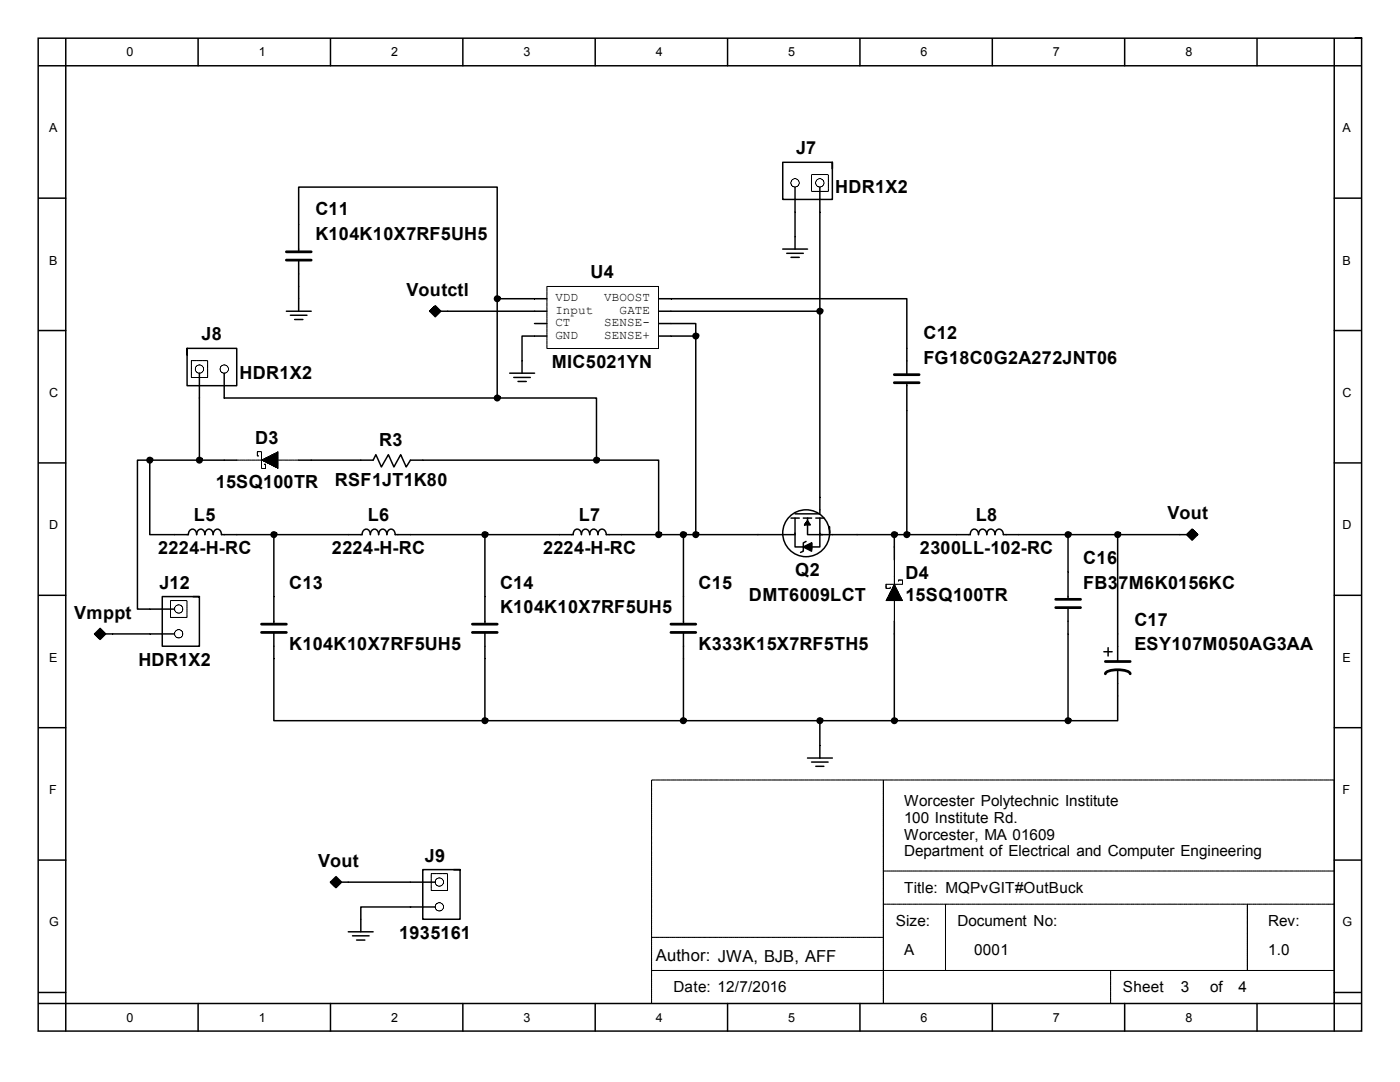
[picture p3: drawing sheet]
<svg xmlns="http://www.w3.org/2000/svg" width="279mm" height="216mm" viewBox="0 0 279 216" stroke-linecap="round" stroke-linejoin="round" font-family="sans-serif">
<defs><g id="words">
<g font-size="3.6">
<text x="158.9" y="30.7">J7</text>
<text x="166.7" y="38.4">HDR1X2</text>
<text x="62.9" y="42.8">C11</text>
<text x="62.9" y="47.8">K104K10X7RF5UH5</text>
<text x="81.2" y="59.1">Voutctl</text>
<text x="117.9" y="55.5">U4</text>
<text x="40.2" y="67.9">J8</text>
<text x="184.3" y="67.6">C12</text>
<text x="47.8" y="75.6">HDR1X2</text>
<text x="110.1" y="73.4">MIC5021YN</text>
<text x="184.3" y="72.6">FG18C0G2A272JNT06</text>
<text x="50.9" y="88.5">D3</text>
<text x="75.7" y="89.1">R3</text>
<text x="43.1" y="97.3">15SQ100TR</text>
<text x="66.8" y="97.1">RSF1JT1K80</text>
<text x="38.7" y="103.9">L5</text>
<text x="73.4" y="103.9">L6</text>
<text x="115.5" y="103.9">L7</text>
<text x="194.8" y="103.9">L8</text>
<text x="233" y="103.6">Vout</text>
<text x="31.6" y="110.5">2224-H-RC</text>
<text x="66.3" y="110.5">2224-H-RC</text>
<text x="108.4" y="110.5">2224-H-RC</text>
<text x="183.6" y="110.5">2300LL-102-RC</text>
<text x="216.2" y="112.5">C16</text>
<text x="31.8" y="117.4">J12</text>
<text x="57.7" y="117.4">C13</text>
<text x="99.8" y="117.4">C14</text>
<text x="139.4" y="117.4">C15</text>
<text x="149.5" y="119.9">DMT6009LCT</text>
<text x="158.7" y="114.9">Q2</text>
<text x="180.7" y="115.5">D4</text>
<text x="180.7" y="119.9">15SQ100TR</text>
<text x="216.2" y="117.4">FB37M6K0156KC</text>
<text x="14.8" y="123.5">Vmppt</text>
<text x="99.8" y="122.4">K104K10X7RF5UH5</text>
<text x="226.4" y="124.8">C17</text>
<text x="57.7" y="129.8">K104K10X7RF5UH5</text>
<text x="139.4" y="129.8">K333K15X7RF5TH5</text>
<text x="226.4" y="129.8">ESY107M050AG3AA</text>
<text x="27.6" y="132.8">HDR1X2</text>
<text x="63.5" y="173">Vout</text>
<text x="84.8" y="171.9">J9</text>
<text x="79.7" y="187.3">1935161</text>
</g>
<text font-size="3.3" x="130.9" y="191.7">Author: JWA, BJB, AFF</text>
<g font-size="3">
<text x="180.4" y="160.9">Worcester Polytechnic Institute</text>
<text x="180.4" y="164.2">100 Institute Rd.</text>
<text x="180.4" y="167.5">Worcester, MA 01609</text>
<text x="180.4" y="170.8">Department of Electrical and Computer Engineering</text>
<text x="180.4" y="178.2">Title: MQPvGIT#OutBuck</text>
<text x="178.8" y="184.8">Size:</text>
<text x="191.1" y="184.8">Document No:</text>
<text x="253.1" y="184.8">Rev:</text>
<text x="180.4" y="190.6">A</text>
<text x="194.4" y="190.6">0001</text>
<text x="253.1" y="190.6">1.0</text>
<text x="134.4" y="198">Date: 12/7/2016</text>
<text x="224.1" y="198">Sheet</text>
<text x="235.7" y="198">3</text>
<text x="241.5" y="198">of</text>
<text x="247.2" y="198">4</text>
</g>
<g font-size="2.5">
<text x="25.2" y="11.2">0</text>
<text x="51.6" y="11.2">1</text>
<text x="78.1" y="11.2">2</text>
<text x="104.5" y="11.2">3</text>
<text x="130.9" y="11.2">4</text>
<text x="157.3" y="11.2">5</text>
<text x="183.7" y="11.2">6</text>
<text x="210.1" y="11.2">7</text>
<text x="236.6" y="11.2">8</text>
<text x="9.8" y="26.4">A</text>
<text x="267.9" y="26.4">A</text>
<text x="9.8" y="52.8">B</text>
<text x="267.9" y="52.8">B</text>
<text x="110.8" y="60.2">VDD</text>
<text x="110.8" y="62.6">Input</text>
<text x="110.8" y="65.1">CT</text>
<text x="120.6" y="65.1">SENSE-</text>
<text x="120.6" y="60.2">VBOOST</text>
<text x="123.7" y="62.6">GATE</text>
<text x="110.8" y="67.6">GND</text>
<text x="120.6" y="67.6">SENSE+</text>
<text x="9.8" y="79.2">C</text>
<text x="267.9" y="79.2">C</text>
<text x="9.8" y="105.6">D</text>
<text x="267.9" y="105.6">D</text>
<text x="9.8" y="132">E</text>
<text x="267.9" y="132">E</text>
<text x="9.8" y="158.5">F</text>
<text x="267.9" y="158.5">F</text>
<text x="9.8" y="184.9">G</text>
<text x="267.9" y="184.9">G</text>
<text x="25.2" y="203.8">0</text>
<text x="51.6" y="203.8">1</text>
<text x="78.1" y="203.8">2</text>
<text x="104.5" y="203.8">3</text>
<text x="130.9" y="203.8">4</text>
<text x="157.3" y="203.8">5</text>
<text x="183.7" y="203.8">6</text>
<text x="210.1" y="203.8">7</text>
<text x="236.6" y="203.8">8</text>
</g>
</g></defs>
<g fill="none" stroke="#000" stroke-width=".3">
<path d="M7.6 13.1h264.1M13.1 7.6v198.1M39.5 7.6v5.5M66 7.6v5.5M92.4 7.6v5.5M118.8 7.6v5.5M145.2 7.6v5.5M171.6 7.6v5.5M198 7.6v5.5M224.5 7.6v5.5M250.9 7.6v5.5M266.3 7.6v198.1"/>
<path d="M270.5 7.6h1.2v198.1h-264.1v-198.1h264.1M7.6 39.5h5.5M158.7 37.3v12.4M163.6 37.3v65.2h-4.9M166.1 32.4v7.4h-9.9v-7.4h9.9v1.3M266.3 39.5h5.4M59.6 50.2v-12.9h39.6v22.3M59.6 51.9v10.2M99.2 59.6h9.9M99.2 59.6v19.8M99.8 59.3a.57 .57 0 0 1-.2 .8 .57 .57 0 0 1-.8-.2 .57 .57 0 0 1 .2-.8 .55 .55 0 0 1 .8 .5M131.4 59.6h49.6v15.2"/>
<path d="M156.2 49.7h5M157 50.5h3.3M157.9 51.4h1.6M7.6 66h5.5M37.3 69.5v7.5h9.9v-7.5h-9.9v1.3M39.8 74.5v17.3M44.7 74.5v4.9h54.5M57.1 62.1h5M58 62.9h3.3M58.8 63.8h1.7M86.7 61.2l-.9 .9 1.1 1.1 1.1-1.1-1.1-1.1-1.1 1.1M86.9 61.3l-.9 .8 .9 .8 .8-.8-.8-.8-.9 .8"/>
<path d="M88 62.1h21.1M99.2 79.4h19.8v12.4M99.8 79.1a.57 .57 0 0 1-.2 .8 .57 .57 0 0 1-.8-.2 .57 .57 0 0 1 .2-.8 .55 .55 0 0 1 .8 .5M101.7 74.5h5M102.5 75.3h3.3M103.4 76.1h1.6M106.7 64.6h2.4M109.1 67.1h-4.9v7.4M131.4 64.6h7.5v2.5M131.4 62.1h32.2M131.4 67.1h7.5M138.9 67.1v39.6"/>
<path d="M139.4 66.7a.6 .6 0 0 1-.2 .8 .6 .6 0 0 1-.8-.2 .55 .55 0 0 1 .3-.8 .55 .55 0 0 1 .7 .6M164.2 61.8a.6 .6 0 0 1-.3 .7 .6 .6 0 0 1-.8-.1 .55 .55 0 0 1 .4-.8 .55 .55 0 0 1 .7 .5M181 76.4v30.3M266.3 66h5.4M7.6 92.4h5.5M29.9 91.8v14.9h7.7a.86 .86 0 0 1 .8-1.1 .86 .86 0 0 1 .8 1.1 .86 .86 0 0 1 .9-1.1 .86 .86 0 0 1 .8 1.1 .86 .86 0 0 1 .8-1.1 .86 .86 0 0 1 .8 1.1 .86 .86 0 0 1 .9-1.1 .86 .86 0 0 1 .8 1.1h28.1a.86 .86 0 0 1 .8-1.1 .86 .86 0 0 1 .8 1.1 .86 .86 0 0 1 .8-1.1 .86 .86 0 0 1 .9 1.1 .86 .86 0 0 1 .8-1.1 .86 .86 0 0 1 .8 1.1 .86 .86 0 0 1 .8-1.1 .86 .86 0 0 1 .9 1.1h35.5a.86 .86 0 0 1 .8-1.1 .86 .86 0 0 1 .8 1.1 .86 .86 0 0 1 .9-1.1 .86 .86 0 0 1 .8 1.1 .86 .86 0 0 1 .8-1.1 .86 .86 0 0 1 .8 1.1 .86 .86 0 0 1 .9-1.1 .86 .86 0 0 1 .8 1.1h37.7v-3.3M29.9 91.8h-2.5v29.7h7.4M29.9 91.8h17.3M30.4 91.5a.6 .6 0 0 1-.2 .8 .6 .6 0 0 1-.8-.2 .55 .55 0 0 1 .3-.8 .55 .55 0 0 1 .7 .5M40.3 91.5a.6 .6 0 0 1-.2 .8 .6 .6 0 0 1-.8-.2 .55 .55 0 0 1 .4-.8 .55 .55 0 0 1 .6 .5M59.6 91.8h14.9l.5-1.1 1.1 2.5 1.4-2.5 1.1 2.5 1.4-2.5 1.1 2.5 .8-1.4h37.1M119 91.8h12.4v14.9"/>
<path d="M119.6 91.5a.6 .6 0 0 1-.2 .8 .6 .6 0 0 1-.8-.2 .55 .55 0 0 1 .3-.8 .55 .55 0 0 1 .7 .5M266.3 92.4h5.4M7.6 118.8h5.5M38.5 119h1.3v9.9h-7.4v-9.9h7.4M54.7 106.7v17.8M55.2 106.3a.6 .6 0 0 1-.2 .8 .6 .6 0 0 1-.8-.1 .55 .55 0 0 1 .3-.9 .55 .55 0 0 1 .7 .6M96.8 106.7v17.8M97.3 106.3a.6 .6 0 0 1-.2 .8 .6 .6 0 0 1-.8-.1 .56 .56 0 0 1 .3-.9 .56 .56 0 0 1 .7 .6M132 106.3a.6 .6 0 0 1-.2 .8 .6 .6 0 0 1-.8-.1 .56 .56 0 0 1 .3-.9 .56 .56 0 0 1 .7 .6M136.4 106.7v17.8M136.9 106.3a.6 .6 0 0 1-.2 .8 .6 .6 0 0 1-.8-.1 .55 .55 0 0 1 .3-.9 .55 .55 0 0 1 .7 .6M139.4 106.3a.6 .6 0 0 1-.2 .8 .6 .6 0 0 1-.8-.1 .55 .55 0 0 1 .3-.9 .55 .55 0 0 1 .7 .6"/>
<path d="M157.9 103.4h1.6M158.7 106.4v2.7h4.9v-2.7M160.3 103.4h1.7M160.9 108l-.6 .3v1.7l-.5 .2M161.2 103.4v3.3h3M161.2 103.9l-.6 .8h1.1l-.5-.8-.6 .8M162 108.3v1.7l-1.7-.9 1.7-.8v1.3M162.8 103.4h1.6M163.6 103.4v3.3h30a.86 .86 0 0 1 .9-1.1 .86 .86 0 0 1 .8 1.1 .86 .86 0 0 1 .8-1.1 .86 .86 0 0 1 .8 1.1 .86 .86 0 0 1 .9-1.1 .86 .86 0 0 1 .8 1.1 .86 .86 0 0 1 .8-1.1 .86 .86 0 0 1 .8 1.1h36.6M165.6 105.1a5 5 0 0 1-3.9 5.9 4.7 4.7 0 0 1-5.5-4 4.7 4.7 0 0 1 4.4-5.3 4.7 4.7 0 0 1 5 4.7M178.5 106.7v4.9M179 106.3a.6 .6 0 0 1-.2 .8 .6 .6 0 0 1-.8-.1 .55 .55 0 0 1 .3-.9 .55 .55 0 0 1 .7 .6"/>
<path d="M181.5 106.3a.6 .6 0 0 1-.2 .8 .6 .6 0 0 1-.8-.1 .56 .56 0 0 1 .3-.9 .56 .56 0 0 1 .7 .6M213.1 106.7v12.9M213.7 106.3a.6 .6 0 0 1-.2 .8 .6 .6 0 0 1-.8-.1 .55 .55 0 0 1 .3-.9 .55 .55 0 0 1 .7 .6M223.1 106.7v25.3M223.6 106.3a.6 .6 0 0 1-.2 .8 .6 .6 0 0 1-.8-.1 .55 .55 0 0 1 .3-.9 .55 .55 0 0 1 .7 .6M237.9 105.8l.9 .9-.9 .8-.8-.8 .8-.9 .9 .9M238.1 105.8l.9 .9-1.1 1.1-1.1-1.1 1.1-1.1 1.1 1.1M266.3 118.8h5.4M18.9 126.5l1.1 1.1 1.1-1.1-1.1-1.1-1.1 1.1 .9 .9M19.2 126.5l.8 .8 .8-.8-.8-.9-.8 .9 .8 .8M21.1 126.5h13.7M54.7 126.2v17.6h42.1"/>
<path d="M96.8 126.2v17.6M136.4 126.2v17.6M178.5 124v19.8M213.1 121.2v22.6M220.3 130h1.7M221.1 129.2v1.7M223.1 133.6v10.2h-10M7.6 145.2h5.5M96.8 143.8h116.3M97.3 143.5a.57 .57 0 0 1-.2 .8 .57 .57 0 0 1-.7-.2 .57 .57 0 0 1 .1-.8 .56 .56 0 0 1 .8 .5M136.9 143.5a.57 .57 0 0 1-.2 .8 .57 .57 0 0 1-.8-.3 .57 .57 0 0 1 .5-.7h.2l.3 .5M161.2 151.3h4.9"/>
<path d="M162 152.1h3.3M162.8 152.9h1.6M163.6 143.8v7.5M164.2 143.5a.57 .57 0 0 1-.2 .8 .57 .57 0 0 1-.8-.2 .57 .57 0 0 1 .1-.8 .55 .55 0 0 1 .9 .5M179 143.5a.57 .57 0 0 1-.2 .8 .57 .57 0 0 1-.7-.2 .57 .57 0 0 1 .1-.8 .55 .55 0 0 1 .8 .5M213.7 143.5a.57 .57 0 0 1-.2 .8 .57 .57 0 0 1-.8-.2 .57 .57 0 0 1 .2-.8 .55 .55 0 0 1 .8 .5M266.3 145.2h5.4M7.6 171.6h5.5M66 176l1.1 1.1 1.1-1.1-1.1-1.1-1.1 1.1 .8 .9M66.2 176l.9 .8 .8-.8-.8-.8-.9 .8 .9 .8M68.2 176h18.7M90.6 173.5h1.2v9.9h-7.4v-9.9h7.4"/>
<path d="M266.3 171.6h5.4M7.6 198h5.5M69.5 185.9h5M70.4 186.7h3.3M71.2 187.6h1.6M86.9 181h-14.9v4.9M266.3 198h5.4M7.6 200.2h264.1M39.5 200.2v5.5M66 200.2v5.5M92.4 200.2v5.5M118.8 200.2v5.5"/>
<path d="M145.2 200.2v5.5M171.6 200.2v5.5M198 200.2v5.5M224.5 200.2v5.5M250.9 200.2v5.5"/>
</g>
<g fill="#000">
<path d="M159.4 36.3l.2 .2h-.2zM159.4 36.2l.2 .1-.2 .1zM159.3 36.1h.2v.2zM159.3 35.9l.2 .2-.2 .1zM159.2 35.9l.2 .2zM159.1 35.7l.2 .2zM159 35.7l.2 .1-.1 .1zM158.9 35.6l.2 .2h-.2zM158.7 35.6l.3 .1zM158.6 35.6l.2 .1zM158.5 35.6h.2l-.2 .1zM158.4 35.6l.2 .1-.2 .1zM158.2 35.7a.12 .12 0 0 1 .2 0 .12 .12 0 0 1-.2 0zM158.1 35.8l.2-.1-.1 .2zM158 35.9l.2-.1-.1 .2zM157.9 36a.11 .11 0 0 1 .2 0 .11 .11 0 0 1-.2 0zM157.8 36.1a.15 .15 0 0 1 .3 0 .15 .15 0 0 1-.3 0zM157.7 36.2a.15 .15 0 0 1 .3 0 .15 .15 0 0 1-.3 0zM157.8 36.2l.1 .1-.1 .2zM157.7 36.5a.15 .15 0 0 1 .3 0 .15 .15 0 0 1-.3 0zM157.8 36.5l.1 .2zM157.8 36.8a.12 .12 0 0 1 .2 0 .12 .12 0 0 1-.2 0zM157.9 36.7l.1 .2-.1 .1zM157.9 36.9h.1l.1 .2zM158 37l.2 .2zM158.1 37.1l.2 .1-.1 .1zM158.2 37.1l.2 .2h-.2zM158.3 37.3a.11 .11 0 0 1 .2 0 .11 .11 0 0 1-.2 0zM158.4 37.2l.3 .2h-.2zM158.6 37.3l.2 .1zM158.7 37.3a.11 .11 0 0 1 .2 0 .11 .11 0 0 1-.2 0zM158.8 37.3h.3zM159 37.2a.11 .11 0 0 1 .2 0 .11 .11 0 0 1-.2 0zM159.1 37.1h.2l-.2 .2zM159.2 37h.2l-.1 .2zM159.4 36.8l-.1 .3zM159.4 36.7l.1 .1-.2 .2zM159.4 36.6l.2 .1-.1 .1zM159.5 36.5v.2zM159.4 36.5h.2z"/>
<path d="M164.4 36.3l.1 .2h-.1zM164.4 36.2l.1 .1-.1 .1zM164.3 36.1h.1l.1 .2zM164.3 35.9l.1 .2-.1 .1zM164.1 35.9l.2 .2zM164.1 35.7l.2 .2zM163.9 35.7l.3 .1-.1 .1zM163.8 35.6l.2 .2h-.2zM163.7 35.6l.2 .1zM163.5 35.6l.3 .1zM163.4 35.6h.3l-.3 .1zM163.3 35.6l.2 .1-.2 .1zM163.1 35.7a.15 .15 0 0 1 .3 0 .15 .15 0 0 1-.3 0zM163 35.8l.3-.1-.1 .2zM162.9 35.9l.3-.1-.2 .2zM162.8 36a.15 .15 0 0 1 .3 0 .15 .15 0 0 1-.3 0zM162.8 36.1a.11 .11 0 0 1 .2 0 .11 .11 0 0 1-.2 0zM162.7 36.2a.13 .13 0 0 1 .2 0 .13 .13 0 0 1-.2 0zM162.8 36.2l.1 .1-.1 .2zM162.7 36.5a.12 .12 0 0 1 .2 0 .12 .12 0 0 1-.2 0zM162.8 36.5l.1 .2h-.1zM162.7 36.8a.15 .15 0 0 1 .3 0 .15 .15 0 0 1-.3 0zM162.8 36.7l.2 .2-.1 .1zM162.9 36.9h.1v.2zM162.9 37l.3 .2zM163 37.1l.3 .1-.1 .1zM163.2 37.1l.2 .2h-.2zM163.3 37.3a.11 .11 0 0 1 .2 0 .11 .11 0 0 1-.2 0zM163.4 37.2l.2 .2h-.2zM163.5 37.3l.3 .1zM163.7 37.3a.11 .11 0 0 1 .2 0 .11 .11 0 0 1-.2 0zM163.8 37.3h.2zM163.9 37.2a.11 .11 0 0 1 .2 0 .11 .11 0 0 1-.2 0zM164.1 37l.1 .1-.1 .1zM164.1 37h.2l-.1 .2zM164.3 36.8v.3zM164.4 36.7l.1 .1-.2 .2zM164.4 36.6l.1 .1-.1 .1zM164.4 36.5l.1 .2zM164.4 36.5h.1z"/>
<path d="M165.1 34.8h.2v.1h-.2zM165 34.8l.2 .1zM164.9 34.8l.2 .1zM164.7 34.8l.3 .1zM164.6 34.8l.2 .1zM164.4 34.8l.3 .1zM164.3 34.8l.2 .1zM164.2 34.8l.2 .1zM164.1 34.8l.2 .1h-.2zM163.9 34.8l.3 .1zM163.8 34.8l.2 .1zM163.6 34.8l.3 .1zM163.5 34.8l.3 .1zM163.4 34.8l.2 .1zM163.3 34.8l.2 .1zM163.1 34.8l.3 .1zM163 34.8l.2 .1h-.2zM162.9 34.8l.2 .1zM162.7 34.8l.3 .1zM162.6 34.8l.3 .1zM162.5 34.8l.2 .1zM162.3 34.8l.3 .1zM162.2 34.8l.2 .1zM162.1 34.8l.2 .1zM162 34.8l.2 .1zM162 34.8v.2zM162 35v.2zM162 35.1v.2zM162 35.2v.3zM162 35.4v.2zM162 35.5v.2zM161.9 35.6h.2l-.1 .3zM162 35.8v.2zM162 35.9v.2zM162 36v.2zM162 36.1v.3zM162 36.3v.2zM162 36.4v.3zM162 36.5v.3zM161.9 36.7h.2l-.1 .2zM162 36.8v.2zM162 36.9v.3zM162 37.1v.2zM162 37.2v.3zM162 37.3v.3zM162 37.5v.2zM162 37.6v.2zM161.9 37.8h.2l-.1 .2zM162 37.9v.2zM162 38v.2zM162 38.1l.2 .1zM162.1 38.1l.2 .1zM162.2 38.1l.3 .1zM162.4 38.1l.2 .1zM162.5 38.1l.2 .1zM162.6 38.1l.3 .1h-.3zM162.8 38.1l.2 .1zM162.9 38.1l.2 .1zM163 38.1l.2 .1zM163.1 38.1l.3 .1zM163.3 38.1l.2 .1zM163.4 38.1l.3 .1zM163.5 38.1l.3 .1zM163.7 38.1l.2 .1h-.2zM163.8 38.1l.2 .1zM163.9 38.1l.3 .1zM164.1 38.1l.2 .1zM164.2 38.1l.3 .1zM164.3 38.1l.3 .1zM164.5 38.1l.2 .1zM164.6 38.1l.2 .1zM164.8 38.1l.2 .1h-.2zM164.9 38.1l.2 .1zM165 38.1l.2 .1zM165.1 38.1l.3 .1zM165.3 38v.2zM165.3 37.8v.3zM165.3 37.7v.2zM165.3 37.6v.2zM165.2 37.5h.2l-.1 .2zM165.2 37.3h.2l-.1 .2zM165.3 37.2v.2zM165.3 37v.3zM165.3 36.9v.3zM165.3 36.8v.2zM165.3 36.6v.3zM165.3 36.5v.2zM165.2 36.4h.2l-.1 .2zM165.2 36.3h.2l-.1 .2zM165.3 36.1v.3zM165.3 36v.2zM165.3 35.8v.3zM165.3 35.7v.3zM165.3 35.6v.2zM165.3 35.5v.2zM165.2 35.3h.2l-.1 .3zM165.2 35.2h.2l-.1 .2zM165.3 35.1v.2zM165.3 34.9v.3zM165.2 34.9l.1-.1v.3z"/>
<path d="M131.3 57.1h.1v.1h-.1zM131.1 57.1l.3 .1zM131 57.1l.2 .1zM130.8 57.1l.3 .1zM130.7 57.1l.3 .1zM130.6 57.1l.2 .1zM130.5 57.1l.2 .1zM130.3 57.1l.3 .1zM130.2 57.1l.2 .1h-.2zM130.1 57.1l.2 .1zM129.9 57.1l.3 .1zM129.8 57.1l.2 .1zM129.7 57.1l.2 .1zM129.5 57.1l.2 .1zM129.4 57.1l.2 .1zM129.3 57.1l.2 .1zM129.2 57.1l.2 .1h-.2zM129 57.1l.2 .1zM128.9 57.1l.2 .1zM128.7 57.1l.3 .1zM128.6 57.1l.3 .1zM128.5 57.1l.2 .1zM128.3 57.1l.3 .1zM128.2 57.1l.2 .1zM128.1 57.1l.2 .1h-.2zM127.9 57.1l.3 .1zM127.8 57.1l.3 .1zM127.7 57.1l.2 .1zM127.5 57.1l.3 .1zM127.4 57.1l.2 .1zM127.3 57.1l.2 .1zM127.2 57.1l.2 .1zM127 57.1l.3 .1h-.3zM126.9 57.1l.2 .1zM126.8 57.1l.2 .1zM126.6 57.1l.3 .1zM126.5 57.1l.2 .1zM126.3 57.1l.3 .1zM126.2 57.1l.2 .1zM126.1 57.1l.2 .1zM126 57.1l.2 .1h-.2zM125.8 57.1l.3 .1zM125.7 57.1l.2 .1zM125.5 57.1l.3 .1zM125.4 57.1l.3 .1zM125.3 57.1l.2 .1zM125.2 57.1l.2 .1zM125 57.1l.3 .1zM124.9 57.1l.2 .1h-.2zM124.8 57.1l.2 .1zM124.6 57.1l.3 .1zM124.5 57.1l.3 .1zM124.4 57.1l.2 .1zM124.2 57.1l.3 .1zM124.1 57.1l.2 .1zM124 57.1l.2 .1zM123.9 57.1l.2 .1h-.2zM123.7 57.1l.3 .1zM123.6 57.1l.2 .1zM123.4 57.1l.3 .1zM123.3 57.1l.3 .1zM123.2 57.1l.2 .1zM123 57.1l.3 .1zM122.9 57.1l.2 .1zM122.8 57.1l.2 .1h-.2zM122.6 57.1l.3 .1zM122.5 57.1l.3 .1zM122.4 57.1l.2 .1zM122.2 57.1l.3 .1zM122.1 57.1l.2 .1zM122 57.1l.2 .1zM121.9 57.1l.2 .1zM121.8 57.1l.2 .1h-.2zM121.6 57.1l.2 .1zM121.5 57.1l.2 .1zM121.3 57.1l.3 .1zM121.2 57.1l.3 .1zM121.1 57.1l.2 .1zM120.9 57.1l.3 .1zM120.8 57.1l.2 .1zM120.7 57.1l.2 .1h-.2zM120.5 57.1l.3 .1zM120.4 57.1l.2 .1zM120.3 57.1l.2 .1zM120.1 57.1l.3 .1zM120 57.1l.2 .1zM119.9 57.1l.2 .1zM119.7 57.1l.3 .1zM119.6 57.1l.2 .1h-.2zM119.5 57.1l.2 .1zM119.3 57.1l.3 .1zM119.2 57.1l.3 .1zM119.1 57.1l.2 .1zM118.9 57.1l.3 .1zM118.8 57.1l.2 .1zM118.7 57.1l.2 .1zM118.6 57.1l.2 .1h-.2zM118.4 57.1l.3 .1zM118.3 57.1l.2 .1zM118.1 57.1l.3 .1zM118 57.1l.3 .1zM117.9 57.1l.2 .1zM117.8 57.1l.2 .1zM117.6 57.1l.3 .1zM117.5 57.1l.2 .1h-.2zM117.4 57.1l.2 .1zM117.2 57.1l.3 .1zM117.1 57.1l.2 .1zM117 57.1l.2 .1zM116.8 57.1l.2 .1zM116.7 57.1l.2 .1zM116.6 57.1l.2 .1zM116.5 57.1l.2 .1h-.2zM116.3 57.1l.2 .1zM116.2 57.1l.2 .1zM116 57.1l.3 .1zM115.9 57.1l.3 .1zM115.8 57.1l.2 .1zM115.6 57.1l.3 .1zM115.5 57.1l.2 .1zM115.4 57.1l.2 .1h-.2zM115.2 57.1l.3 .1zM115.1 57.1l.3 .1zM115 57.1l.2 .1zM114.8 57.1l.3 .1zM114.7 57.1l.2 .1zM114.6 57.1l.2 .1zM114.5 57.1l.2 .1zM114.3 57.1l.3 .1h-.3zM114.2 57.1l.2 .1zM114.1 57.1l.2 .1zM113.9 57.1l.3 .1zM113.8 57.1l.2 .1zM113.6 57.1l.3 .1zM113.5 57.1l.2 .1zM113.4 57.1l.2 .1zM113.3 57.1l.2 .1h-.2zM113.1 57.1l.3 .1zM113 57.1l.2 .1zM112.8 57.1l.3 .1zM112.7 57.1l.3 .1zM112.6 57.1l.2 .1zM112.5 57.1l.2 .1zM112.3 57.1l.3 .1zM112.2 57.1l.2 .1h-.2zM112.1 57.1l.2 .1zM111.9 57.1l.3 .1zM111.8 57.1l.3 .1zM111.7 57.1l.2 .1zM111.5 57.1l.3 .1zM111.4 57.1l.2 .1zM111.3 57.1l.2 .1zM111.2 57.1l.2 .1h-.2zM111 57.1l.3 .1zM110.9 57.1l.2 .1zM110.7 57.1l.3 .1zM110.6 57.1l.3 .1zM110.5 57.1l.2 .1zM110.3 57.1l.3 .1zM110.2 57.1l.2 .1zM110.1 57.1l.2 .1h-.2zM109.9 57.1l.3 .1zM109.8 57.1l.3 .1zM109.7 57.1l.2 .1zM109.5 57.1l.3 .1zM109.4 57.1l.2 .1zM109.3 57.1l.2 .1zM109.2 57.1l.2 .1zM109.1 57.1l.2 .1-.1 .1zM109.1 57.2l.1 .2zM109.1 57.3l.1 .2zM109.1 57.4l.1 .3zM109.1 57.6l.1 .2zM109.1 57.7l.1 .3zM109.1 57.8l.1 .3zM109.1 58h.1v.2zM109.1 58.1l.1 .2zM109.1 58.2l.1 .3zM109.1 58.4l.1 .2zM109.1 58.5l.1 .3zM109.1 58.6l.1 .3zM109.1 58.8l.1 .2zM109.1 58.9l.1 .2zM109.1 59.1h.1v.2zM109.1 59.2l.1 .2zM109.1 59.3l.1 .2zM109.1 59.4l.1 .2zM109.1 59.5l.1 .3zM109.1 59.7l.1 .2zM109.1 59.8l.1 .3zM109.1 59.9l.1 .3zM109.1 60.1h.1v.2zM109.1 60.2l.1 .3zM109.1 60.4l.1 .2zM109.1 60.5l.1 .2zM109.1 60.6l.1 .3zM109.1 60.7l.1 .3zM109.1 60.9l.1 .2zM109.1 61l.1 .3zM109.1 61.2h.1v.2zM109.1 61.3l.1 .2zM109.1 61.4l.1 .2zM109.1 61.5l.1 .3zM109.1 61.7l.1 .2zM109.1 61.8l.1 .3zM109.1 61.9l.1 .3zM109.1 62.1l.1 .2zM109.1 62.2h.1v.2zM109.1 62.3l.1 .3zM109.1 62.5l.1 .2zM109.1 62.6l.1 .2zM109.1 62.7l.1 .3zM109.1 62.8l.1 .3zM109.1 63l.1 .2zM109.1 63.1l.1 .3zM109.1 63.3h.1v.2zM109.1 63.4l.1 .2zM109.1 63.5l.1 .2zM109.1 63.7l.1 .2zM109.1 63.8l.1 .3zM109.1 63.9l.1 .3zM109.1 64.1l.1 .2zM109.1 64.2l.1 .2zM109.1 64.3h.1v.3zM109.1 64.5l.1 .2zM109.1 64.6l.1 .2zM109.1 64.7l.1 .2zM109.1 64.8l.1 .3zM109.1 65l.1 .2zM109.1 65.1l.1 .3zM109.1 65.2l.1 .3zM109.1 65.4h.1v.2zM109.1 65.5l.1 .2zM109.1 65.6l.1 .3zM109.1 65.8l.1 .2zM109.1 65.9l.1 .3zM109.1 66l.1 .3zM109.1 66.2l.1 .2zM109.1 66.3l.1 .2zM109.1 66.5h.1v.2zM109.1 66.6l.1 .2zM109.1 66.7l.1 .2zM109.1 66.8l.1 .3zM109.1 67l.1 .2zM109.1 67.1l.1 .3zM109.1 67.2l.1 .3zM109.1 67.4l.1 .2zM109.1 67.5h.1v.2zM109.1 67.6l.1 .3zM109.1 67.8l.1 .2zM109.1 67.9l.1 .2zM109.1 68l.1 .3zM109.1 68.1l.1 .3zM109.1 68.3l.1 .2zM109.1 68.4l.1 .3zM109.1 68.6h.1v.2zM109.1 68.7l.1 .2zM109.1 68.8l.1 .2zM109.1 68.9l.1 .3zM109.1 69.1l.1 .2zM109.1 69.2l.1 .3zM109.1 69.3l.1 .3zM109.1 69.5l.2 .1zM109.3 69.5l.2 .1h-.2zM109.4 69.5l.2 .1zM109.5 69.5l.2 .1zM109.6 69.5l.2 .1zM109.8 69.5l.2 .1zM109.9 69.5l.3 .1zM110 69.5l.3 .1zM110.2 69.5l.2 .1zM110.3 69.5l.2 .1h-.2zM110.4 69.5l.3 .1zM110.6 69.5l.2 .1zM110.7 69.5l.2 .1zM110.8 69.5l.3 .1zM110.9 69.5l.3 .1zM111.1 69.5l.2 .1zM111.2 69.5l.3 .1zM111.4 69.5l.2 .1h-.2zM111.5 69.5l.2 .1zM111.6 69.5l.2 .1zM111.7 69.5l.3 .1zM111.9 69.5l.2 .1zM112 69.5l.3 .1zM112.1 69.5l.3 .1zM112.3 69.5l.2 .1zM112.4 69.5l.2 .1h-.2zM112.5 69.5l.3 .1zM112.7 69.5l.2 .1zM112.8 69.5l.2 .1zM112.9 69.5l.3 .1zM113.1 69.5l.2 .1zM113.2 69.5l.3 .1zM113.3 69.5l.3 .1zM113.5 69.5l.2 .1h-.2zM113.6 69.5l.2 .1zM113.7 69.5l.3 .1zM113.9 69.5l.2 .1zM114 69.5l.3 .1zM114.1 69.5l.3 .1zM114.3 69.5l.2 .1zM114.4 69.5l.2 .1zM114.6 69.5l.2 .1h-.2zM114.7 69.5l.2 .1zM114.8 69.5l.2 .1zM114.9 69.5l.2 .1zM115 69.5l.3 .1zM115.2 69.5l.2 .1zM115.3 69.5l.3 .1zM115.4 69.5l.3 .1zM115.6 69.5l.2 .1h-.2zM115.7 69.5l.3 .1zM115.9 69.5l.2 .1zM116 69.5l.2 .1zM116.1 69.5l.3 .1zM116.2 69.5l.3 .1zM116.4 69.5l.2 .1zM116.5 69.5l.3 .1zM116.7 69.5l.2 .1h-.2zM116.8 69.5l.2 .1zM116.9 69.5l.2 .1zM117 69.5l.3 .1zM117.2 69.5l.2 .1zM117.3 69.5l.3 .1zM117.4 69.5l.3 .1zM117.6 69.5l.2 .1zM117.7 69.5l.2 .1h-.2zM117.8 69.5l.3 .1zM118 69.5l.2 .1zM118.1 69.5l.2 .1zM118.2 69.5l.3 .1zM118.3 69.5l.3 .1zM118.5 69.5l.2 .1zM118.6 69.5l.3 .1zM118.8 69.5l.2 .1h-.2zM118.9 69.5l.2 .1zM119 69.5l.2 .1zM119.2 69.5l.2 .1zM119.3 69.5l.2 .1zM119.4 69.5l.3 .1zM119.6 69.5l.2 .1zM119.7 69.5l.2 .1zM119.8 69.5l.3 .1h-.3zM120 69.5l.2 .1zM120.1 69.5l.2 .1zM120.2 69.5l.2 .1zM120.3 69.5l.3 .1zM120.5 69.5l.2 .1zM120.6 69.5l.3 .1zM120.7 69.5l.3 .1zM120.9 69.5l.2 .1h-.2zM121 69.5l.2 .1zM121.1 69.5l.3 .1zM121.3 69.5l.2 .1zM121.4 69.5l.3 .1zM121.5 69.5l.3 .1zM121.7 69.5l.2 .1zM121.8 69.5l.2 .1zM122 69.5l.2 .1h-.2zM122.1 69.5l.2 .1zM122.2 69.5l.2 .1zM122.3 69.5l.2 .1zM122.5 69.5l.2 .1zM122.6 69.5l.3 .1zM122.7 69.5l.3 .1zM122.9 69.5l.2 .1zM123 69.5l.2 .1h-.2zM123.1 69.5l.3 .1zM123.3 69.5l.2 .1zM123.4 69.5l.2 .1zM123.5 69.5l.3 .1zM123.6 69.5l.3 .1zM123.8 69.5l.2 .1zM123.9 69.5l.3 .1zM124.1 69.5l.2 .1h-.2zM124.2 69.5l.2 .1zM124.3 69.5l.2 .1zM124.4 69.5l.3 .1zM124.6 69.5l.2 .1zM124.7 69.5l.3 .1zM124.8 69.5l.3 .1zM125 69.5l.2 .1zM125.1 69.5l.2 .1h-.2zM125.2 69.5l.3 .1zM125.4 69.5l.2 .1zM125.5 69.5l.2 .1zM125.6 69.5l.3 .1zM125.8 69.5l.2 .1zM125.9 69.5l.3 .1zM126 69.5l.3 .1zM126.2 69.5l.2 .1h-.2zM126.3 69.5l.2 .1zM126.4 69.5l.3 .1zM126.6 69.5l.2 .1zM126.7 69.5l.3 .1zM126.8 69.5l.3 .1zM127 69.5l.2 .1zM127.1 69.5l.2 .1zM127.3 69.5l.2 .1h-.2zM127.4 69.5l.2 .1zM127.5 69.5l.2 .1zM127.6 69.5l.2 .1zM127.7 69.5l.3 .1zM127.9 69.5l.2 .1zM128 69.5l.3 .1zM128.1 69.5l.3 .1zM128.3 69.5l.2 .1h-.2zM128.4 69.5l.3 .1zM128.6 69.5l.2 .1zM128.7 69.5l.2 .1zM128.8 69.5l.3 .1zM128.9 69.5l.3 .1zM129.1 69.5l.2 .1zM129.2 69.5l.3 .1zM129.4 69.5l.2 .1h-.2zM129.5 69.5l.2 .1zM129.6 69.5l.2 .1zM129.7 69.5l.3 .1zM129.9 69.5l.2 .1zM130 69.5l.3 .1zM130.1 69.5l.3 .1zM130.3 69.5l.2 .1zM130.4 69.5l.2 .1h-.2zM130.5 69.5l.3 .1zM130.7 69.5l.2 .1zM130.8 69.5l.2 .1zM130.9 69.5l.3 .1zM131 69.5l.3 .1zM131.2 69.5l.2 .1zM131.4 69.4v.2h-.1h.1zM131.4 69.3h.1l-.1 .2zM131.4 69.2h.1l-.1 .2zM131.4 69v.3zM131.4 68.9v.2zM131.4 68.7v.3zM131.4 68.6v.3zM131.4 68.5l.1 .2zM131.4 68.4l.1 .2zM131.4 68.2h.1l-.1 .3zM131.4 68.1h.1l-.1 .2zM131.4 68v.2zM131.4 67.8v.3zM131.4 67.7v.2zM131.4 67.5v.3zM131.4 67.4l.1 .2zM131.4 67.3l.1 .2zM131.4 67.2h.1l-.1 .2zM131.4 67.1h.1l-.1 .2zM131.4 66.9v.2zM131.4 66.8v.2zM131.4 66.6v.3zM131.4 66.5v.3zM131.4 66.4l.1 .2zM131.4 66.2l.1 .3zM131.4 66.1h.1l-.1 .2zM131.4 66h.1l-.1 .2zM131.4 65.8v.3zM131.4 65.7v.3zM131.4 65.6v.2zM131.4 65.4v.3zM131.4 65.3l.1 .2zM131.4 65.2l.1 .2zM131.4 65.1h.1l-.1 .2zM131.4 64.9h.1l-.1 .3zM131.4 64.8v.2zM131.4 64.6v.3zM131.4 64.5v.3zM131.4 64.4v.2zM131.4 64.2l.1 .3zM131.4 64.1l.1 .2zM131.4 64h.1l-.1 .2zM131.4 63.9h.1l-.1 .2zM131.4 63.7v.3zM131.4 63.6v.2zM131.4 63.4v.3zM131.4 63.3v.3zM131.4 63.2l.1 .2zM131.4 63.1l.1 .2zM131.4 62.9h.1l-.1 .3zM131.4 62.8h.1l-.1 .2zM131.4 62.7v.2zM131.4 62.5v.3zM131.4 62.4v.3zM131.4 62.3v.2zM131.4 62.1l.1 .3zM131.4 62l.1 .2zM131.4 61.9h.1l-.1 .2zM131.4 61.8h.1l-.1 .2zM131.4 61.6v.2zM131.4 61.5v.2zM131.4 61.3v.3zM131.4 61.2v.3zM131.4 61.1l.1 .2zM131.4 60.9l.1 .3zM131.4 60.8h.1l-.1 .2zM131.4 60.7h.1l-.1 .2zM131.4 60.5v.3zM131.4 60.4v.3zM131.4 60.3v.2zM131.4 60.1v.3zM131.4 60l.1 .2zM131.4 59.9l.1 .2zM131.4 59.8h.1l-.1 .2zM131.4 59.6h.1l-.1 .3zM131.4 59.5v.2zM131.4 59.4v.2zM131.4 59.2v.3zM131.4 59.1v.3zM131.4 59l.1 .2zM131.4 58.8l.1 .2zM131.4 58.7h.1l-.1 .2zM131.4 58.6h.1l-.1 .2zM131.4 58.4v.3zM131.4 58.3v.2zM131.4 58.2v.2zM131.4 58v.3zM131.4 57.9l.1 .2zM131.4 57.8l.1 .2zM131.4 57.7h.1l-.1 .2zM131.4 57.5h.1l-.1 .2zM131.4 57.4v.2zM131.4 57.2v.3zM131.4 57.1v.3zM131.4 57.2h.1z"/>
<path d="M40.6 73.5l.1 .2h-.1zM40.5 73.3l.2 .2zM40.5 73.2l.1 .2zM40.4 73.1l.2 .1v.1zM40.3 73l.2 .2zM40.2 72.9l.2 .2-.2-.1zM40.1 72.8l.2 .2h-.1zM40 72.8l.2 .1zM39.9 72.8l.2 .1h-.2zM39.7 72.8h.3l-.2 .1zM39.6 72.8a.11 .11 0 0 1 .2 0 .11 .11 0 0 1-.2 0zM39.5 72.9a.11 .11 0 0 1 .2 0 .11 .11 0 0 1-.2 0zM39.4 72.9h.2l-.2 .1zM39.2 72.9h.3l-.2 .2zM39.1 73h.2l-.1 .2zM39.1 73h.1l-.1 .3zM38.9 73.3a.15 .15 0 0 1 .3 0 .15 .15 0 0 1-.3 0zM39 73.2l.1 .1-.1 .2zM38.9 73.5a.11 .11 0 0 1 .2 0 .11 .11 0 0 1-.2 0zM38.9 73.5h.1v.2zM38.9 73.6l.2 .2-.1 .1zM38.9 73.9a.12 .12 0 0 1 .2 0 .12 .12 0 0 1-.2 0zM38.9 74a.15 .15 0 0 1 .3 0 .15 .15 0 0 1-.3 0zM39.1 74l.1 .2zM39.1 74.1l.2 .2h-.1zM39.2 74.2l.2 .2zM39.3 74.3l.2 .2zM39.4 74.4l.3 .1zM39.6 74.4l.2 .1zM39.7 74.4l.2 .1zM39.8 74.4l.3 .1h-.3zM39.9 74.4h.3l-.2 .1zM40.1 74.4l.2-.1-.1 .2zM40.3 74.2l.1 .1-.2 .1zM40.3 74.2l.2-.1-.1 .2zM40.5 74l.1 .1-.2 .1zM40.5 73.9l.1 .1-.1 .1zM40.6 73.7l.1 .1-.1 .2zM40.5 73.7a.15 .15 0 0 1 .3 0 .15 .15 0 0 1-.3 0zM40.6 73.7h.1z"/>
<path d="M41.3 71.9h.2v.2h-.2zM41.2 72h.2zM41 72h.3zM40.9 72h.2zM40.8 72h.2zM40.6 72h.2zM40.5 72h.2zM40.4 72h.2zM40.3 71.9l.2 .1-.2 .1zM40.1 72h.2zM40 72h.2zM39.8 72h.3zM39.7 72h.3zM39.6 72h.2zM39.4 72h.3zM39.3 72h.2zM39.2 71.9l.2 .1-.2 .1zM39 72h.3zM38.9 72h.3zM38.8 72h.2zM38.6 72h.3zM38.5 72h.2zM38.4 72h.2zM38.3 72h.2zM38.1 72h.3zM38.1 72l.1 .2zM38.1 72.1l.1 .2zM38.1 72.2l.1 .3zM38.1 72.3l.1 .3zM38.1 72.5l.1 .2zM38.1 72.6l.1 .3zM38.1 72.8h.1v.2zM38.1 72.9l.1 .2zM38.1 73l.1 .2zM38.1 73.1l.1 .3zM38.1 73.3l.1 .2zM38.1 73.4l.1 .3zM38.1 73.5l.1 .3zM38.1 73.7l.1 .2zM38.1 73.8h.1v.2zM38.1 73.9l.1 .3zM38.1 74.1l.1 .2zM38.1 74.2l.1 .2zM38.1 74.3l.1 .3zM38.1 74.4l.1 .3zM38.1 74.6l.1 .2zM38.1 74.7l.1 .3zM38.1 74.9h.1v.2zM38.1 75l.1 .2zM38.1 75.1l.1 .3zM38.1 75.3h.2zM38.3 75.3h.2zM38.4 75.3h.3zM38.5 75.3h.3zM38.7 75.3h.2zM38.8 75.2l.2 .1-.2 .1zM38.9 75.3h.3zM39.1 75.3h.2zM39.2 75.3h.2zM39.3 75.3h.3zM39.4 75.3h.3zM39.6 75.3h.2zM39.7 75.3h.3zM39.9 75.2l.2 .1-.2 .1zM40 75.3h.2zM40.1 75.3h.2zM40.2 75.3h.3zM40.4 75.3h.2zM40.5 75.3h.3zM40.6 75.3h.3zM40.8 75.3h.2zM40.9 75.2l.2 .1-.2 .1zM41 75.3h.3zM41.2 75.3h.2zM41.3 75.3h.2zM41.4 75.1l.1 .3zM41.4 75l.1 .2zM41.4 74.8l.1 .3zM41.4 74.7l.1 .2zM41.4 74.6l.1 .2zM41.4 74.5h.1v.2zM41.4 74.3l.1 .2zM41.4 74.2l.1 .2zM41.4 74l.1 .3zM41.4 73.9l.1 .3zM41.4 73.8l.1 .2zM41.4 73.6l.1 .3zM41.4 73.5l.1 .2zM41.4 73.4h.1v.2zM41.4 73.2l.1 .3zM41.4 73.1l.1 .3zM41.4 73l.1 .2zM41.4 72.8l.1 .3zM41.4 72.7l.1 .2zM41.4 72.6l.1 .2zM41.4 72.5l.1 .2zM41.4 72.3h.1v.3zM41.4 72.2l.1 .2zM41.4 72.1l.1 .2zM41.4 72h.1v.2z"/>
<path d="M45.5 73.5l.1 .2h-.1zM45.5 73.3l.1 .2zM45.4 73.2l.2 .2zM45.3 73.1l.3 .1-.1 .1zM45.3 73l.2 .2zM45.2 72.9l.2 .2-.2-.1zM45.1 72.8l.2 .2h-.1zM44.9 72.8l.3 .1zM44.8 72.8l.2 .1h-.2zM44.7 72.8h.2l-.2 .1zM44.5 72.8a.11 .11 0 0 1 .2 0 .11 .11 0 0 1-.2 0zM44.4 72.9a.11 .11 0 0 1 .2 0 .11 .11 0 0 1-.2 0zM44.3 72.9h.2l-.1 .1zM44.2 72.9h.2l-.2 .2zM44.1 73h.2l-.2 .2zM44.1 73h.1l-.1 .3zM43.9 73.3a.11 .11 0 0 1 .2 0 .11 .11 0 0 1-.2 0zM44 73.2l.1 .1-.2 .2zM43.8 73.5a.11 .11 0 0 1 .2 0 .11 .11 0 0 1-.2 0zM43.9 73.5h.1v.2zM43.9 73.6l.1 .2-.1 .1zM43.8 73.9a.15 .15 0 0 1 .3 0 .15 .15 0 0 1-.3 0zM43.9 74a.12 .12 0 0 1 .2 0 .12 .12 0 0 1-.2 0zM44 74l.1 .2zM44.1 74.1l.2 .2h-.1zM44.2 74.2l.1 .2zM44.3 74.3l.2 .2zM44.4 74.4l.2 .1zM44.5 74.4l.2 .1zM44.6 74.4l.3 .1zM44.8 74.4l.2 .1h-.2zM44.9 74.4h.2l-.1 .1zM45 74.4l.3-.1-.2 .2zM45.2 74.2l.2 .1-.3 .1zM45.2 74.2l.2-.1-.1 .2zM45.4 74l.1 .1-.2 .1zM45.5 73.9l.1 .1-.1 .1zM45.5 73.7l.1 .1-.1 .2zM45.5 73.7a.11 .11 0 0 1 .2 0 .11 .11 0 0 1-.2 0zM45.5 73.7h.1z"/>
<path d="M86.5 62h.2l-.1 .1zM86.6 61.9l.2-.1-.1 .3zM86.8 61.8h.1l-.1 .2zM86.9 61.7l.1 .2-.1 .1zM86.9 61.8l.2 .3zM87 61.9l.2 .2zM87 62.1h.2l-.2 .2zM87 62.1l.1 .1-.2 .1zM86.8 62.3l.1-.1 .1 .1-.1 .1zM86.7 62.2l.2 .2zM86.6 62.1l.2 .2zM86.5 62l.2 .2z"/>
<path d="M52.2 91.7h.2l-.2 .2zM52.2 91.7l.2-.1 .1 .1-.2 .1zM52.4 91.6h.2l-.2 .1zM52.5 91.6l.2-.1-.1 .2zM52.6 91.6l.2-.1zM52.7 91.4h.3l-.2 .2zM52.8 91.4l.2-.1 .1 .1-.2 .1zM53 91.3h.2l-.2 .2zM53 91.3l.3-.1-.1 .2zM53.2 91.3l.2-.1zM53.3 91.1h.3l-.2 .2zM53.4 91.1l.2-.1 .1 .1-.2 .1zM53.6 91h.2l-.2 .2zM53.6 91l.3-.1-.1 .2zM53.8 91l.2-.1zM53.9 90.8h.2l-.1 .2zM54 90.8l.1-.1 .1 .1-.1 .1zM54.1 90.7h.3l-.2 .2zM54.2 90.7l.3-.1-.1 .2zM54.4 90.7l.2-.1zM54.5 90.6l.2-.1-.1 .2zM54.6 90.5h.2l-.1 .1zM54.7 90.4l.3 .1-.2 .1zM54.8 90.4l.3-.1-.2 .2zM55 90.4l.2-.1zM55.1 90.3l.2-.1-.1 .2zM55.2 90.2h.2l-.1 .1zM55.3 90.1l.2 .1-.1 .1zM55.4 90.1l.1 .2zM55.4 90.2l.1 .3zM55.4 90.4l.1 .2zM55.4 90.5l.1 .3zM55.4 90.6l.1 .3zM55.4 90.8h.1v.2zM55.4 90.9l.1 .2zM55.4 91l.1 .3zM55.4 91.2l.1 .2zM55.4 91.3l.1 .3zM55.4 91.4l.1 .3zM55.4 91.6l.1 .2zM55.4 91.7l.1 .2zM55.4 91.9h.1v.2zM55.4 92l.1 .2zM55.4 92.1l.1 .2zM55.4 92.2l.1 .3zM55.4 92.4l.1 .2zM55.4 92.5l.1 .3zM55.4 92.6l.1 .3zM55.4 92.8l.1 .2zM55.4 92.9h.1v.2zM55.4 93l.1 .3zM55.4 93.2l.1 .2zM55.4 93.3l.1 .2zM55.3 93.3l.2 .2h-.1zM55.2 93.3l.2 .1zM55 93.2l.3 .1zM55 93.1l.1 .2-.2-.1zM54.8 93.1h.2v.2l-.2-.1zM54.7 93l.2 .2h-.1zM54.6 93l.2 .1zM54.4 92.9l.3 .1zM54.4 92.8l.1 .2-.2-.1zM54.3 92.8h.1v.2l-.2-.1zM54.1 92.7l.3 .2h-.2zM54 92.7l.2 .1zM53.8 92.6l.3 .2zM53.8 92.5l.1 .2zM53.7 92.5h.1v.2zM53.5 92.4l.3 .2zM53.4 92.4l.2 .1zM53.3 92.3l.2 .2zM53.2 92.2l.2 .3zM53.1 92.2h.2l-.1 .2zM52.9 92.1l.3 .2zM52.8 92.1l.2 .1zM52.7 92l.2 .2zM52.6 92l.2 .2zM52.5 91.9l.2 .1-.1 .1zM52.3 91.9l.3 .1zM52.2 91.8l.3 .1zM52.1 91.8l.2 .1z"/>
<path d="M52 91.7h.2v.2h-.2zM51.9 91.8h.2zM51.7 91.8h.3zM51.6 91.8h.3zM51.5 91.8h.2zM51.3 91.8h.3zM51.2 91.8h.2zM51.1 91.8h.2zM51 91.7l.2 .1-.2 .1zM50.8 91.8h.3zM50.7 91.8h.2zM50.5 91.8h.3zM50.4 91.8h.3zM50.3 91.8h.2zM50.1 91.8h.3zM50 91.8h.2zM49.9 91.7l.2 .1-.2 .1zM49.7 91.8h.3zM49.6 91.8h.3zM49.5 91.8h.2zM49.3 91.8h.3zM49.2 91.8h.2zM49.1 91.8h.2zM49 91.8h.2zM48.9 91.7l.2 .1-.2 .1zM48.7 91.8h.2zM48.6 91.8h.2zM48.4 91.8h.3zM48.3 91.8h.3zM48.2 91.8h.2zM48 91.8h.3zM47.9 91.8h.2zM47.8 91.7l.2 .1-.2 .1zM47.6 91.8h.3zM47.5 91.8h.3zM47.4 91.8h.2zM47.2 91.8h.3zM47.2 91.8h.1zM52.1 91.8h.1z"/>
<path d="M52 90.1h.2v.1h-.2zM51.9 90.1l.2 .1zM51.7 90.1l.3 .1zM51.6 90.1l.3 .1zM51.5 90.1l.2 .1zM51.3 90.1l.3 .1zM51.3 90.1h.1v.2h-.1zM51.3 90.2l.1 .1v.2zM51.3 90.3l.1 .1v.2zM51.3 90.5h.1v.2zM51.3 90.6h.1v.2zM51.3 90.8h.1v.1h-.1zM51.3 90.9h.2l-.1 .2zM51.4 90.9h.2v.1h-.2zM51.5 90.9h.1v.2zM52.1 90.1l.1 .1z"/>
<path d="M52.2 93.4l.2 .1h-.2zM52.3 93.4l.2 .1zM52.4 93.4l.2 .1zM52.5 93.4l.3 .1zM52.6 93.4l.3 .1zM52.8 93.4l.2 .1zM52.9 93.3h.2v.2h-.2zM52.9 93.2h.2l-.1 .2zM52.9 93l.2 .1-.1 .2zM52.9 92.9h.2v.2h-.2zM52.9 92.8h.2v.2h-.2zM52.9 92.7h.2v.2l-.2-.1zM52.9 92.5l.2 .2h-.2zM52.8 92.6h.2l-.2 .1zM52.7 92.6a.1 .1 0 0 1 .2 0 .1 .1 0 0 1-.2 0zM52.1 93.4l.1 .1z"/>
<path d="M52.1 93.3h.1v.2h-.1zM52.1 93.1l.1 .3zM52.1 93l.1 .3zM52.1 92.9l.1 .2zM52.1 92.7l.1 .3zM52.1 92.6l.1 .2zM52.1 92.5l.1 .2zM52.1 92.4l.1 .2zM52.1 92.2h.1v.3zM52.1 92.1l.1 .2zM52.1 92l.1 .2zM52.1 91.8l.1 .3zM52.1 91.7l.1 .2zM52.1 91.6l.1 .2zM52.1 91.4l.1 .2zM52.1 91.3l.1 .2zM52.1 91.2h.1v.2zM52.1 91l.1 .3zM52.1 90.9l.1 .2zM52.1 90.7l.1 .3zM52.1 90.6l.1 .3zM52.1 90.5l.1 .2zM52.1 90.4l.1 .2zM52.1 90.2l.1 .3zM52.1 90.1l.1 .2zM52.1 93.4l.1 .1z"/>
<path d="M55.5 91.7l.2 .1-.2 .1zM55.6 91.8h.2zM55.7 91.8h.2zM55.8 91.8h.3zM55.9 91.8h.3zM56.1 91.8h.2zM56.2 91.8h.3zM56.4 91.7l.2 .1-.2 .1zM56.5 91.8h.2zM56.6 91.8h.2zM56.8 91.8h.2zM56.9 91.8h.2zM57 91.8h.3zM57.2 91.8h.2zM57.3 91.8h.2zM57.4 91.7l.3 .1-.3 .1zM57.6 91.8h.2zM57.7 91.8h.2zM57.8 91.8h.2zM57.9 91.8h.3zM58.1 91.8h.2zM58.2 91.8h.3zM58.3 91.8h.3zM58.5 91.7l.2 .1-.2 .1zM58.6 91.8h.2zM58.7 91.8h.3zM58.9 91.8h.2zM59 91.8h.3zM59.1 91.8h.3zM59.3 91.8h.2zM59.4 91.8h.2zM59.6 91.7l.1 .1-.1 .1zM55.4 91.8h.1z"/>
<path d="M37.2 119.8h.1v.1h-.1zM37 119.8l.3 .1zM36.9 119.8l.2 .1zM36.7 119.8l.3 .1zM36.6 119.8l.3 .1zM36.5 119.8l.2 .1zM36.3 119.8l.3 .1zM36.2 119.8l.2 .1zM36.1 119.8l.2 .1h-.2zM35.9 119.8l.3 .1zM35.8 119.8l.3 .1zM35.7 119.8l.2 .1zM35.5 119.8l.3 .1zM35.4 119.8l.2 .1zM35.3 119.8l.2 .1zM35.2 119.8l.2 .1zM35.1 119.8l.2 .1h-.2zM34.9 119.8l.2 .1zM34.8 119.8l.2 .1zM34.6 119.8l.3 .1zM34.5 119.8l.3 .1zM34.4 119.8l.2 .1zM34.2 119.8l.3 .1zM34.1 119.8l.2 .1zM34 119.8l.2 .1zM34 119.8l.1 .3zM34 120l.1 .2zM34 120.1v.3zM34 120.2v.3zM34 120.4v.2zM34 120.5v.2zM34 120.6h.1l-.1 .3zM34 120.8v.2zM34 120.9l.1 .2zM34 121l.1 .2zM34 121.1v.3zM34 121.3v.2zM34 121.4v.3zM34 121.5v.3zM34 121.7h.1l-.1 .2zM34 121.8v.2zM34 121.9l.1 .3zM34 122.1l.1 .2zM34 122.2v.3zM34 122.3v.3zM34 122.5v.2zM34 122.6v.3zM34 122.8h.1l-.1 .2zM34 122.9v.2zM34 123v.2zM34 123.1l.2 .1zM34.1 123.1l.3 .1zM34.2 123.1l.3 .1zM34.4 123.1l.2 .1zM34.5 123.1l.3 .1zM34.7 123.1l.2 .1h-.2zM34.8 123.1l.2 .1h-.2zM34.9 123.1l.2 .1zM35 123.1l.3 .1zM35.2 123.1l.2 .1zM35.3 123.1l.3 .1zM35.4 123.1l.3 .1zM35.6 123.1l.2 .1zM35.7 123.1l.2 .1h-.2zM35.9 123.1l.2 .1h-.2zM36 123.1l.2 .1zM36.1 123.1l.2 .1zM36.2 123.1l.3 .1zM36.3 123.1l.3 .1zM36.5 123.1l.2 .1zM36.6 123.1l.3 .1zM36.8 123.1l.2 .1h-.2zM36.9 123.1l.2 .1h-.2zM37 123.1l.2 .1zM37.2 123.1l.2 .1zM37.3 123v.2zM37.3 122.8v.3zM37.3 122.7l.1 .2zM37.3 122.6l.1 .2zM37.3 122.5v.2zM37.3 122.3h.1l-.1 .3zM37.3 122.2v.2zM37.3 122.1v.2zM37.3 121.9v.3zM37.3 121.8v.2zM37.3 121.7l.1 .2zM37.3 121.5l.1 .2zM37.3 121.4v.2zM37.3 121.3h.1l-.1 .2zM37.3 121.1v.3zM37.3 121v.2zM37.3 120.8v.3zM37.3 120.7v.3zM37.3 120.6l.1 .2zM37.3 120.5l.1 .2zM37.3 120.3v.3zM37.3 120.2h.1l-.1 .2zM37.3 120.1v.2zM37.3 119.9v.3zM37.3 119.9l.1-.1-.1 .3z"/>
<path d="M176.7 116.6h.2v.1h-.1zM176.8 116.7h.1v.2l-.2-.1zM176.8 116.8h.1v.2h-.2zM176.8 116.9l.1 .1-.1 .2zM176.8 117l.1 .1-.1 .2zM176.8 117.2h.1l-.1 .2zM176.8 117.3l.2 .1h-.2zM176.9 117.3h.2v.2h-.2zM177 117.3h.2v.1h-.2zM177.1 117.3h.2l.1 .1h-.3zM177.3 117.3h.2v.1h-.2zM177.4 117.3l.3 .1-.2 .1zM177.5 117.3l.2 .1v-.1v.2zM177.6 117.1l.1 .3zM177.6 117.2a.08 .08 0 0 1 .1 0 .08 .08 0 0 1-.1 0zM176.8 116.5l.1 .1z"/>
<path d="M176.8 116.5l.2 .1h-.2zM176.9 116.5l.3 .1zM177 116.5l.3 .1zM177.2 116.5l.2 .1h-.2zM177.3 116.5l.2 .1zM177.4 116.5l.3 .1zM177.6 116.5l.2 .1zM177.7 116.5l.3 .1zM177.8 116.5l.3 .1zM178 116.5l.2 .1zM178.1 116.5l.3 .1zM178.3 116.5l.2 .1h-.2zM178.4 116.5l.2 .1zM178.5 116.5l.2 .1zM178.6 116.5l.3 .1zM178.8 116.5l.2 .1zM178.9 116.5l.3 .1zM179 116.5l.3 .1zM179.2 116.5l.2 .1zM179.3 116.5l.2 .1h-.2zM179.4 116.5l.3 .1zM179.6 116.5l.2 .1zM179.7 116.5l.2 .1zM179.8 116.5l.3 .1zM179.9 116.5l.3 .1zM176.8 116.5l.1 .1z"/>
<path d="M178.4 119.9h.2v.1h-.2zM178.4 120h.1v.2l-.1-.1zM178.4 120.1h.1v.2h-.1zM178.4 120.2l.2 .1-.1 .2zM178.4 120.3l.2 .1-.1 .2zM178.4 120.5h.2l-.1 .2zM178.4 120.6h.2l-.1 .3zM178.4 120.8h.2v.1h-.2zM178.4 120.9h.1v.2h-.1zM178.4 121h.1v.2h-.1zM178.4 121.1h.1v.3l-.1-.1zM178.4 121.3h.2l-.1 .2zM178.4 121.4l.2 .1-.1 .2zM178.4 121.5l.2 .1-.1 .2zM178.4 121.7h.2l-.1 .2zM178.4 121.8h.2v.2h-.2zM178.4 121.9h.1v.3l-.1-.1zM178.4 122.1h.1v.2h-.1zM178.4 122.2h.1v.2h-.1zM178.4 122.3l.2 .1-.1 .2zM178.4 122.5h.2l-.1 .2zM178.4 122.6h.2l-.1 .3zM178.4 122.7l.2 .1-.1 .2zM178.4 122.9h.2v.2h-.2zM178.4 123h.1v.2h-.1zM178.4 123.1h.1v.3l-.1-.1zM178.4 123.3h.1v.2l-.1-.1zM178.4 123.4h.2l-.1 .3zM178.4 123.5l.2 .1-.1 .2zM178.4 123.7h.2l-.1 .2zM178.4 123.8h.2l-.1 .2zM178.4 124a.1 .1 0 0 1 .2 0 .1 .1 0 0 1-.2 0zM178.4 119.8l.2 .1z"/>
<path d="M178.4 116.6l.2 .2zM178.5 116.7l.1 .1v.1zM178.5 116.8l.2 .1zM178.6 116.8l.1 .3zM178.7 117l.1 .2zM178.7 117.1l.2 .2zM178.8 117.2l.1 .1v.2zM178.8 117.4l.2 .1zM178.9 117.4l.1 .3zM179 117.6l.1 .2zM179 117.7l.2 .2zM179.1 117.8l.1 .1v.2zM179.1 118l.2 .1zM179.2 118l.1 .3zM179.3 118.2l.1 .2zM179.3 118.3l.2 .2zM179.4 118.4l.1 .2h-.1zM179.4 118.6l.2 .1zM179.5 118.6l.1 .3zM179.6 118.7l.1 .3zM179.6 118.9l.2 .1-.1 .1zM179.7 119h.1v.2h-.1zM179.7 119.2l.2 .1zM179.8 119.2l.1 .3zM179.9 119.3l.1 .3zM179.9 119.5l.2 .1-.1 .1zM180 119.6h.1v.2h-.1zM180 119.7h.1l.1 .2zM179.9 119.8l.3 .1zM179.8 119.8l.2 .1h-.2zM179.7 119.8l.2 .1zM179.5 119.8l.3 .1zM179.4 119.8l.3 .1zM179.3 119.8l.2 .1zM179.1 119.8l.3 .1zM179 119.8l.2 .1zM178.9 119.8l.2 .1zM178.8 119.8l.2 .1h-.2zM178.6 119.8l.3 .1zM178.5 119.8l.2 .1zM178.4 119.8l.2 .1zM178.2 119.8l.3 .1zM178.1 119.8l.3 .1zM178 119.8l.2 .1zM177.8 119.8l.2 .1zM177.7 119.8l.2 .1h-.2zM177.6 119.8l.2 .1zM177.4 119.8l.3 .1zM177.3 119.8l.2 .1zM177.1 119.8l.3 .1zM177 119.8l.3 .1zM176.9 119.8l.2 .1zM176.8 119.8l.2 .1h-.2zM176.8 119.7l.2 .1-.2 .1zM176.9 119.6v.2zM177 119.4l.1 .1-.2 .2zM177 119.3l.1 .1-.1 .2zM177.1 119.2l.1 .1-.1 .1zM177.1 119.1l.1 .1-.1 .1zM177.2 119v.2zM177.3 118.8l.1 .1-.2 .2zM177.3 118.7l.1 .1-.1 .2zM177.4 118.6l.1 .1-.1 .1zM177.4 118.5l.1 .1-.1 .1zM177.5 118.4v.2zM177.6 118.2l.1 .1-.2 .2zM177.6 118.2h.1l-.1 .2zM177.7 118l.1 .1-.1 .2-.1-.1zM177.7 117.9l.1 .1-.1 .2zM177.8 117.8v.2zM177.9 117.6l.1 .2-.2 .1zM177.9 117.6h.1l-.1 .2zM178 117.4l.1 .1-.1 .2-.1-.1zM178 117.3l.1 .1-.1 .2zM178.1 117.2v.2zM178.2 117.1l.1 .1-.2 .1zM178.2 117h.1l-.1 .2zM178.3 116.8l.1 .1-.1 .2-.1-.1zM178.3 116.8h.1l-.1 .2zM178.4 116.6v.2zM178.4 116.5v.2z"/>
<path d="M178.4 116.4h.2v.2h-.2zM178.4 116.3h.2l-.1 .2zM178.4 116.1l.2 .1-.1 .2zM178.4 116h.2l-.1 .2zM178.4 115.9h.2l-.1 .2zM178.4 115.7h.1v.2h-.1zM178.4 115.6h.1v.2h-.1zM178.4 115.5h.1v.2h-.1zM178.4 115.4h.2v.1h-.2zM178.4 115.2h.2l-.1 .2zM178.4 115.1h.2l-.1 .2zM178.4 114.9l.2 .1-.1 .2zM178.4 114.8l.2 .1-.1 .2zM178.4 114.7h.1v.2h-.1zM178.4 114.5h.1v.3l-.1-.1zM178.4 114.4h.1v.2h-.1zM178.4 114.3h.2v.2h-.2zM178.4 114.1l.2 .1-.1 .2zM178.4 114h.2l-.1 .3zM178.4 113.9h.2l-.1 .2zM178.4 113.7l.2 .1-.1 .2zM178.4 113.6h.1v.2h-.1zM178.4 113.5h.1v.2h-.1zM178.4 113.4h.1v.2l-.1-.1zM178.4 113.2h.2v.2h-.2zM178.4 113.1h.2l-.1 .2zM178.4 113h.2l-.1 .2zM178.4 112.8l.2 .1-.1 .2zM178.4 112.7h.2l-.1 .2zM178.4 112.5h.1v.3l-.1-.1zM178.4 112.4h.1v.2h-.1zM178.4 112.3h.1v.2h-.1zM178.4 112.2h.2v.2h-.2zM178.4 112l.2 .1-.1 .2zM178.4 111.9h.2l-.1 .2zM178.4 111.7l.2 .1-.1 .2zM178.4 111.6l.2 .1-.1 .2zM178.4 111.6a.1 .1 0 0 1 .2 0 .1 .1 0 0 1-.2 0zM178.4 116.5l.2 .1z"/>
<path d="M180 116.4h.2v.2h-.2zM180.1 116.3h.1l-.1 .2zM180.1 116.1l.1 .1-.1 .2zM180.1 116h.1l-.1 .2zM180.1 115.9h.1l-.1 .2zM180.1 115.7h.1v.2h-.2zM180 115.7l.2 .1h-.2zM179.9 115.7h.1l.1 .1h-.2zM179.7 115.7h.2v.1h-.2zM179.6 115.7h.2l-.2 .1zM179.5 115.7h.2l-.2 .1zM179.3 115.7h.3l-.2 .1zM179.3 115.7l.1 .1h-.1zM179.3 115.8v.2zM179.3 115.9v.2zM180.1 116.5l.1 .1z"/>
<path d="M238 106.5l.3 .1-.2 .1zM238 106.4l.1 .2zM237.9 106.3l.1 .2zM237.9 106.3l.1 .1-.2 .1zM237.7 106.5l.2-.1-.1 .2zM237.6 106.6l.2-.1-.1 .2zM237.6 106.6l.2 .1-.1 .1zM237.7 106.7l.1 .2zM237.8 106.8l.2 .2zM238 106.8l.1 .1-.2 .1zM238 106.8l.2-.1-.1 .2zM238.1 106.6l.2 .1-.2 .1z"/>
<path d="M19.6 126.5l.2-.1 .1 .2zM19.7 126.6h.3l-.1 .1zM19.8 126.6l.3 .1-.1 .1zM19.9 126.7l.2-.1-.1 .2zM20.1 126.5l.1 .1-.2 .1zM20.1 126.5l.2-.1-.1 .2zM20.1 126.3l.2 .2zM20.1 126.2l.1 .2zM19.9 126.2l.2 .1zM19.8 126.2h.2l-.1 .2zM19.8 126.2l.1 .2-.1 .1zM19.6 126.4h.2v.1z"/>
<path d="M36.4 121.3l.2 .2h-.2zM36.4 121.2h.1v.3zM36.3 121.1l.2 .2zM36.2 121h.1l.1 .2zM36.2 120.9l.2 .1zM36.1 120.9a.11 .11 0 0 1 .2 0 .11 .11 0 0 1-.2 0zM36 120.7l.2 .2h-.2zM35.9 120.7l.2 .1zM35.7 120.7a.12 .12 0 0 1 .2 0 .12 .12 0 0 1-.2 0zM35.6 120.6l.3 .1-.3 .1zM35.4 120.7a.15 .15 0 0 1 .3 0 .15 .15 0 0 1-.3 0zM35.3 120.7a.11 .11 0 0 1 .2 0 .11 .11 0 0 1-.2 0zM35.2 120.7l.2 .1-.2 .1zM35.1 120.8h.2l-.1 .1zM35 120.9l.2-.1-.1 .2zM35 120.9l.1 .1-.1 .1zM35 121v.1l-.1 .1zM34.8 121.2h.2l-.1 .2zM34.8 121.2l.1 .3h-.1zM34.8 121.4l.1 .2-.1-.1zM34.8 121.5l.1 .1v.2zM34.8 121.8a.11 .11 0 0 1 .2 0 .11 .11 0 0 1-.2 0zM34.8 121.9a.15 .15 0 0 1 .3 0 .15 .15 0 0 1-.3 0zM34.9 121.9l.2 .2zM35 122l.1 .2-.1-.1zM35.1 122.1l.2 .2zM35.2 122.2l.2 .1zM35.3 122.3a.15 .15 0 0 1 .3 0 .15 .15 0 0 1-.3 0zM35.4 122.3a.15 .15 0 0 1 .3 0 .15 .15 0 0 1-.3 0zM35.6 122.3h.2l-.1 .1zM35.7 122.3l.2 .1h-.2zM35.8 122.3h.3l-.2 .1zM35.9 122.2h.3l-.2 .1zM36.2 122.1l.1 .1-.2 .1zM36.2 122h.2l-.2 .2zM36.3 121.9l.1 .1-.1 .1zM36.4 121.8h.1l-.1 .2zM36.3 121.7a.15 .15 0 0 1 .3 0 .15 .15 0 0 1-.3 0zM36.4 121.5h.2l-.2 .3zM36.4 121.5h.2z"/>
<path d="M36.4 126.3l.2 .2h-.2zM36.4 126.2h.1v.2zM36.3 126.1l.2 .2zM36.2 126l.1-.1 .1 .3zM36.2 125.8l.2 .2zM36.1 125.8a.11 .11 0 0 1 .2 0 .11 .11 0 0 1-.2 0zM36 125.7l.2 .1h-.2zM35.9 125.6l.2 .2-.3-.1zM35.7 125.7a.12 .12 0 0 1 .2 0 .12 .12 0 0 1-.2 0zM35.6 125.6h.3l-.3 .1zM35.4 125.6a.15 .15 0 0 1 .3 0 .15 .15 0 0 1-.3 0zM35.3 125.7a.11 .11 0 0 1 .2 0 .11 .11 0 0 1-.2 0zM35.2 125.7h.2l-.2 .1zM35.1 125.8h.2l-.1 .1zM35 125.9l.2-.1-.1 .2zM35 125.9h.1l-.1 .2zM35 126l-.1 .2zM34.8 126.1h.2l-.1 .2zM34.8 126.2l.1 .2h-.1zM34.8 126.3l.1 .3-.1-.1zM34.8 126.5h.1v.2zM34.8 126.7a.11 .11 0 0 1 .2 0 .11 .11 0 0 1-.2 0zM34.8 126.9a.15 .15 0 0 1 .3 0 .15 .15 0 0 1-.3 0zM34.9 126.8l.2 .2zM35 126.9l.1 .3-.1-.2zM35.1 127l.2 .2zM35.2 127.1l.2 .2zM35.3 127.3a.15 .15 0 0 1 .3 0 .15 .15 0 0 1-.3 0zM35.4 127.3a.15 .15 0 0 1 .3 0 .15 .15 0 0 1-.3 0zM35.6 127.2l.2 .1-.1 .1zM35.7 127.2l.2 .1h-.2zM35.8 127.2h.3l-.2 .1zM35.9 127.2h.3l-.2 .1zM36.1 127.1l.2-.1-.1 .2zM36.2 127l.2-.1-.2 .3zM36.3 126.8l.1 .1-.1 .1zM36.4 126.7h.1l-.1 .2zM36.3 126.7a.15 .15 0 0 1 .3 0 .15 .15 0 0 1-.3 0zM36.4 126.5h.2l-.2 .2zM36.4 126.5h.2z"/>
<path d="M176.2 155.7h.2v.1h-.2zM176.2 155.7h.1v.3l-.1-.1zM176.2 155.9h.1v.2l-.1-.1zM176.2 156h.2l-.1 .3zM176.2 156.1l.2 .1-.1 .2zM176.2 156.3h.2l-.1 .2zM176.2 156.4h.2l-.1 .2zM176.2 156.5h.2v.2h-.2zM176.2 156.7h.1v.2l-.1-.1zM176.2 156.8h.1v.2h-.1zM176.2 156.9h.1v.2h-.1zM176.2 157l.2 .1-.1 .2zM176.2 157.2h.2l-.1 .2zM176.2 157.3l.2 .1-.1 .2zM176.2 157.4l.2 .1-.1 .2zM176.2 157.6h.2v.2h-.2zM176.2 157.7h.1v.2h-.1zM176.2 157.8h.1v.3l-.1-.1zM176.2 158h.1v.2h-.1zM176.2 158.1l.2 .1-.1 .2zM176.2 158.2l.2 .1-.1 .2zM176.2 158.4h.2l-.1 .2zM176.2 158.5h.2l-.1 .3zM176.2 158.7h.2v.1h-.2zM176.2 158.8h.1v.2h-.1zM176.2 158.9h.1v.2h-.1zM176.2 159h.1v.3l-.1-.1zM176.2 159.2h.2l-.1 .2zM176.2 159.3h.2l-.1 .3zM176.2 159.4l.2 .1-.1 .2zM176.2 159.6h.2l-.1 .2zM176.2 159.7h.2v.2h-.2zM176.2 159.8h.1v.2h-.1zM176.2 160h.1v.2l-.1-.1zM176.2 160.1h.1v.2h-.1zM176.2 160.2l.2 .1-.1 .2zM176.2 160.3l.2 .1-.1 .2zM176.2 160.5h.2l-.1 .2zM176.2 160.6l.2 .1-.1 .2zM176.2 160.8h.2v.2h-.2zM176.2 160.9h.1v.2h-.1zM176.2 161h.1v.2h-.1zM176.2 161.1h.1v.3l-.1-.1zM176.2 161.3h.2l-.1 .2zM176.2 161.4l.2 .1-.1 .2zM176.2 161.5l.2 .1-.1 .2zM176.2 161.7h.2l-.1 .2zM176.2 161.8h.2v.2h-.2zM176.2 162h.1v.2l-.1-.1zM176.2 162.1h.1v.2h-.1zM176.2 162.2h.1v.2h-.1zM176.2 162.3l.2 .1-.1 .2zM176.2 162.5h.2l-.1 .2zM176.2 162.6h.2l-.1 .3zM176.2 162.7l.2 .1-.1 .2zM176.2 162.9h.2v.2h-.2zM176.2 163h.1v.2h-.1zM176.2 163.1h.1v.3l-.1-.1zM176.2 163.3h.1v.2l-.1-.1zM176.2 163.4h.2l-.1 .3zM176.2 163.5l.2 .1-.1 .2zM176.2 163.7h.2l-.1 .2zM176.2 163.8h.2l-.1 .2zM176.2 164h.2v.1h-.2zM176.2 164.1h.1v.2h-.1zM176.2 164.2h.1v.2h-.1zM176.2 164.3h.1v.2h-.1zM176.2 164.4l.2 .1-.1 .2zM176.2 164.6h.2l-.1 .2zM176.2 164.7l.2 .1-.1 .2zM176.2 164.9h.2l-.1 .2zM176.2 165h.2v.2h-.2zM176.2 165.1h.1v.2h-.1zM176.2 165.3h.1v.2l-.1-.1zM176.2 165.4h.1v.2h-.1zM176.2 165.5l.2 .1-.1 .2zM176.2 165.6l.2 .1-.1 .2zM176.2 165.8h.2l-.1 .2zM176.2 165.9h.2l-.1 .3zM176.2 166.1h.2v.1h-.2zM176.2 166.2h.1v.2h-.1zM176.2 166.3h.1v.2h-.1zM176.2 166.4h.1v.3l-.1-.1zM176.2 166.6h.2l-.1 .2zM176.2 166.7l.2 .1-.1 .2zM176.2 166.8l.2 .1-.1 .2zM176.2 167h.2l-.1 .2zM176.2 167.1h.2v.2h-.2zM176.2 167.2h.1v.2h-.1zM176.2 167.4h.1v.2h-.1zM176.2 167.5h.1v.2h-.1zM176.2 167.6l.2 .1-.1 .2zM176.2 167.8h.2l-.1 .2zM176.2 167.9h.2l-.1 .2zM176.2 168l.2 .1-.1 .2zM176.2 168.2h.2v.2h-.2zM176.2 168.3h.1v.2h-.1zM176.2 168.4h.1v.3l-.1-.1zM176.2 168.6h.1v.2l-.1-.1zM176.2 168.7h.2l-.1 .3zM176.2 168.8l.2 .1-.1 .2zM176.2 169h.2l-.1 .2zM176.2 169.1h.2l-.1 .2zM176.2 169.2h.2v.2h-.2zM176.2 169.4h.1v.2l-.1-.1zM176.2 169.5h.1v.2h-.1zM176.2 169.6h.1v.2h-.1zM176.2 169.7l.2 .1-.1 .2zM176.2 169.9h.2l-.1 .2zM176.2 170l.2 .1-.1 .2zM176.2 170.1l.2 .1-.1 .2zM176.2 170.3h.2v.2h-.2zM176.2 170.4h.1v.2h-.1zM176.2 170.5h.1v.3l-.1-.1zM176.2 170.7h.1v.2h-.1zM176.2 170.8l.2 .1-.1 .2zM176.2 170.9l.2 .1-.1 .2zM176.2 171.1h.2l-.1 .2zM176.2 171.2h.2l-.1 .2zM176.2 171.4h.2v.1h-.2zM176.2 171.5h.1v.2h-.1zM176.2 171.6h.1v.2h-.1zM176.2 171.7h.1v.3l-.1-.1zM176.2 171.9h.2l-.1 .2zM176.2 172h.2l-.1 .3zM176.2 172.1l.2 .1-.1 .2zM176.2 172.3h.2l-.1 .2zM176.2 172.4h.2v.2h-.2zM176.2 172.5h.1v.2h-.1zM176.2 172.7h.1v.2l-.1-.1zM176.2 172.8h.1v.2h-.1zM176.2 172.9l.2 .1-.1 .2zM176.2 173l.2 .1-.1 .2zM176.2 173.2h.2l-.1 .2zM176.2 173.3l.2 .1-.1 .2zM176.2 173.5h.2v.2h-.2zM176.2 173.6h.1v.2h-.1zM176.2 173.7h.1v.2h-.1zM176.2 173.8h.1v.3l-.1-.1zM176.2 174h.2l-.1 .2zM176.2 174.1l.2 .1-.1 .2zM176.2 174.2l.2 .1-.1 .2zM176.2 174.4h.2l-.1 .2zM176.2 174.5h.2v.2h-.2zM176.2 174.7h.1v.2l-.1-.1zM176.2 174.8h.1v.2h-.1zM176.2 174.9h.1v.2h-.1zM176.2 175l.2 .1-.1 .2zM176.2 175.2h.2l-.1 .2zM176.2 175.3h.2l-.1 .3zM176.2 175.4l.2 .1-.1 .2zM176.2 175.6h.2v.2h-.2zM176.2 175.7h.1v.2h-.1zM176.2 175.8h.1v.3l-.1-.1zM176.2 176h.1v.2l-.1-.1zM176.2 176.1h.2l-.1 .3zM176.2 176.2l.2 .1-.1 .2zM176.2 176.4h.2l-.1 .2zM176.2 176.5h.2l-.1 .2zM176.2 176.7h.2v.1h-.2zM176.2 176.8h.1v.2h-.1zM176.2 176.9h.1v.2h-.1zM176.2 177h.1v.2h-.1zM176.2 177.1l.2 .1-.1 .2zM176.2 177.3h.2l-.1 .2zM176.2 177.4l.2 .1-.1 .2zM176.2 177.6h.2l-.1 .2zM176.2 177.7h.2v.2h-.2zM176.2 177.8h.1v.2h-.1zM176.2 178h.1v.2l-.1-.1zM176.2 178.1h.1v.2h-.1zM176.2 178.2l.2 .1-.1 .2zM176.2 178.3l.2 .1-.1 .2zM176.2 178.5h.2l-.1 .2zM176.2 178.6h.2l-.1 .3zM176.2 178.8h.2v.1h-.2zM176.2 178.9h.1v.2h-.1zM176.2 179h.1v.2h-.1zM176.2 179.1h.1v.3l-.1-.1zM176.2 179.3h.2l-.1 .2zM176.2 179.4l.2 .1-.1 .2zM176.2 179.5l.2 .1-.1 .2zM176.2 179.7h.2l-.1 .2zM176.2 179.8h.2v.2h-.2zM176.2 179.9h.1v.2h-.1zM176.2 180.1h.1v.2h-.1zM176.2 180.2h.1v.2h-.1zM176.2 180.3l.2 .1-.1 .2zM176.2 180.5h.2l-.1 .2zM176.2 180.6h.2l-.1 .2zM176.2 180.7l.2 .1-.1 .2zM176.2 180.9h.2v.2h-.2zM176.2 181h.1v.2h-.1zM176.2 181.1h.1v.3l-.1-.1zM176.2 181.3h.1v.2l-.1-.1zM176.2 181.4h.2l-.1 .3zM176.2 181.5l.2 .1-.1 .2zM176.2 181.7h.2l-.1 .2zM176.2 181.8h.2l-.1 .2zM176.2 181.9h.2v.2h-.2zM176.2 182.1h.1v.2l-.1-.1zM176.2 182.2h.1v.2h-.1zM176.2 182.3h.1v.2h-.1zM176.2 182.4l.2 .1-.1 .2zM176.2 182.6h.2l-.1 .2zM176.2 182.7l.2 .1-.1 .2zM176.2 182.8l.2 .1-.1 .2zM176.2 183h.2v.2h-.2zM176.2 183.1h.1v.2h-.1zM176.2 183.2h.1v.3l-.1-.1zM176.2 183.4h.1v.2h-.1zM176.2 183.5l.2 .1-.1 .2zM176.2 183.6l.2 .1-.1 .2zM176.2 183.8h.2l-.1 .2zM176.2 183.9h.2l-.1 .2zM176.2 184.1h.2v.1h-.2zM176.2 184.2h.1v.2h-.1zM176.2 184.3h.1v.2h-.1zM176.2 184.4h.1v.3l-.1-.1zM176.2 184.6h.2l-.1 .2zM176.2 184.7h.2l-.1 .3zM176.2 184.8l.2 .1-.1 .2zM176.2 185h.2l-.1 .2zM176.2 185.1h.2v.2h-.2zM176.2 185.2h.1v.2h-.1zM176.2 185.4h.1v.2l-.1-.1zM176.2 185.5h.1v.2h-.1zM176.2 185.6l.2 .1-.1 .2zM176.2 185.7l.2 .1-.1 .2zM176.2 185.9h.2l-.1 .2zM176.2 186l.2 .1-.1 .2zM176.2 186.2h.2v.2h-.2zM176.2 186.3h.1v.2h-.1zM176.2 186.4h.1v.2h-.1zM176.2 186.5h.1v.3l-.1-.1zM176.2 186.7h.2l-.1 .2zM176.2 186.8l.2 .1-.1 .2zM176.2 186.9l.2 .1-.1 .2zM176.2 187.1h.2l-.1 .2zM176.2 187.2h.2v.2h-.2zM176.2 187.4h.1v.2l-.1-.1zM176.2 187.5h.1v.2h-.1zM176.2 187.6h.1v.2h-.1zM176.2 187.7l.2 .1-.1 .2zM176.2 187.9h.2l-.1 .2zM176.2 188h.2l-.1 .3zM176.2 188.1l.2 .1-.1 .2zM176.2 188.3h.2v.2h-.2zM176.2 188.4h.1v.2h-.1zM176.2 188.5h.1v.3l-.1-.1zM176.2 188.7h.1v.2l-.1-.1zM176.2 188.8h.2l-.1 .3zM176.2 188.9l.2 .1-.1 .2zM176.2 189.1h.2l-.1 .2zM176.2 189.2h.2l-.1 .2zM176.2 189.4h.2v.1h-.2zM176.2 189.5h.1v.2h-.1zM176.2 189.6h.1v.2h-.1zM176.2 189.7h.1v.2h-.1zM176.2 189.8l.2 .1-.1 .2zM176.2 190h.2l-.1 .2zM176.2 190.1l.2 .1-.1 .2zM176.2 190.3h.2l-.1 .2zM176.2 190.4h.2v.2h-.2zM176.2 190.5h.1v.2h-.1zM176.2 190.7h.1v.2l-.1-.1zM176.2 190.8h.1v.2h-.1zM176.2 190.9l.2 .1-.1 .2zM176.2 191l.2 .1-.1 .2zM176.2 191.2h.2l-.1 .2zM176.2 191.3h.2l-.1 .3zM176.2 191.5h.2v.1h-.2zM176.2 191.6h.1v.2h-.1zM176.2 191.7h.1v.2h-.1zM176.2 191.8h.1v.3l-.1-.1zM176.2 192h.2l-.1 .2zM176.2 192.1l.2 .1-.1 .2zM176.2 192.2l.2 .1-.1 .2zM176.2 192.4h.2l-.1 .2zM176.2 192.5h.2v.2h-.2zM176.2 192.6h.1v.2h-.1zM176.2 192.8h.1v.2h-.1zM176.2 192.9h.1v.2h-.1zM176.2 193l.2 .1-.1 .2zM176.2 193.2h.2l-.1 .2zM176.2 193.3h.2l-.1 .2zM176.2 193.4l.2 .1-.1 .2zM176.2 193.6h.2v.2h-.2zM176.2 193.7h.1v.2h-.1zM176.2 193.8h.1v.3l-.1-.1zM176.2 194h.1v.2l-.1-.1zM176.2 194.1h.2l-.1 .3zM176.2 194.2l.2 .1-.1 .2zM176.2 194.4h.2l-.1 .2zM176.2 194.5h.2l-.1 .2zM176.2 194.6h.2v.2h-.2zM176.2 194.8h.1v.2l-.1-.1zM176.2 194.9h.1v.2h-.1zM176.2 195h.1v.2h-.1zM176.2 195.1l.2 .1-.1 .2zM176.2 195.3h.2l-.1 .2zM176.2 195.4l.2 .1-.1 .2zM176.2 195.5l.2 .1-.1 .2zM176.2 195.7h.2v.2h-.2zM176.2 195.8h.1v.2h-.1zM176.2 195.9h.1v.3l-.1-.1zM176.2 196.1h.1v.2h-.1zM176.2 196.2l.2 .1-.1 .2zM176.2 196.3l.2 .1-.1 .2zM176.2 196.5h.2l-.1 .2zM176.2 196.6h.2l-.1 .2zM176.2 196.8h.2v.1h-.2zM176.2 196.9h.1v.2h-.1zM176.2 197h.1v.2h-.1zM176.2 197.1h.1v.3l-.1-.1zM176.2 197.3h.2l-.1 .2zM176.2 197.4h.2l-.1 .3zM176.2 197.5l.2 .1-.1 .2zM176.2 197.7h.2l-.1 .2zM176.2 197.8h.2v.2h-.2zM176.2 197.9h.1v.2h-.1zM176.2 198.1h.1v.2l-.1-.1zM176.2 198.2h.1v.2h-.1zM176.2 198.3l.2 .1-.1 .2zM176.2 198.4l.2 .1-.1 .2zM176.2 198.6h.2l-.1 .2zM176.2 198.7l.2 .1-.1 .2zM176.2 198.9h.2v.2h-.2zM176.2 199h.1v.2h-.1zM176.2 199.1h.1v.2h-.1zM176.2 199.2h.1v.3l-.1-.1zM176.2 199.4h.2l-.1 .2zM176.2 199.5l.2 .1-.1 .2zM176.2 199.6l.2 .1-.1 .2zM176.2 199.8h.2l-.1 .2zM176.2 199.9h.2v.2h-.2zM176.2 200.1h.1v.2l-.1-.1zM176.2 155.6l.2 .1z"/>
<path d="M266.1 155.6h.2v.1h-.2zM265.9 155.6l.3 .1zM265.8 155.6l.3 .1zM265.7 155.6l.2 .1zM265.5 155.6l.3 .1zM265.4 155.6l.2 .1zM265.3 155.6l.2 .1zM265.2 155.6l.2 .1zM265 155.6l.3 .1h-.3zM264.9 155.6l.2 .1zM264.8 155.6l.2 .1zM264.6 155.6l.3 .1zM264.5 155.6l.3 .1zM264.4 155.6l.2 .1zM264.2 155.6l.3 .1zM264.1 155.6l.2 .1zM264 155.6l.2 .1h-.2zM263.8 155.6l.3 .1zM263.7 155.6l.2 .1zM263.6 155.6l.2 .1zM263.4 155.6l.3 .1zM263.3 155.6l.2 .1zM263.2 155.6l.2 .1zM263 155.6l.3 .1zM262.9 155.6l.2 .1h-.2zM262.8 155.6l.2 .1zM262.6 155.6l.3 .1zM262.5 155.6l.3 .1zM262.4 155.6l.2 .1zM262.2 155.6l.3 .1zM262.1 155.6l.2 .1zM262 155.6l.2 .1zM261.9 155.6l.2 .1h-.2zM261.7 155.6l.3 .1zM261.6 155.6l.2 .1zM261.4 155.6l.3 .1zM261.3 155.6l.3 .1zM261.2 155.6l.2 .1zM261.1 155.6l.2 .1zM260.9 155.6l.3 .1zM260.8 155.6l.2 .1h-.2zM260.7 155.6l.2 .1zM260.5 155.6l.3 .1zM260.4 155.6l.2 .1zM260.2 155.6l.3 .1zM260.1 155.6l.2 .1zM260 155.6l.2 .1zM259.9 155.6l.2 .1zM259.8 155.6l.2 .1h-.2zM259.6 155.6l.2 .1zM259.5 155.6l.2 .1zM259.3 155.6l.3 .1zM259.2 155.6l.3 .1zM259.1 155.6l.2 .1zM258.9 155.6l.3 .1zM258.8 155.6l.2 .1zM258.7 155.6l.2 .1h-.2zM258.5 155.6l.3 .1zM258.4 155.6l.3 .1zM258.3 155.6l.2 .1zM258.1 155.6l.3 .1zM258 155.6l.2 .1zM257.9 155.6l.2 .1zM257.8 155.6l.2 .1zM257.6 155.6l.3 .1h-.3zM257.5 155.6l.2 .1zM257.3 155.6l.3 .1zM257.2 155.6l.3 .1zM257.1 155.6l.2 .1zM256.9 155.6l.3 .1zM256.8 155.6l.2 .1zM256.7 155.6l.2 .1zM256.6 155.6l.2 .1h-.2zM256.4 155.6l.3 .1zM256.3 155.6l.2 .1zM256.1 155.6l.3 .1zM256 155.6l.3 .1zM255.9 155.6l.2 .1zM255.8 155.6l.2 .1zM255.6 155.6l.3 .1zM255.5 155.6l.2 .1h-.2zM255.4 155.6l.2 .1zM255.2 155.6l.3 .1zM255.1 155.6l.3 .1zM255 155.6l.2 .1zM254.8 155.6l.3 .1zM254.7 155.6l.2 .1zM254.6 155.6l.2 .1zM254.5 155.6l.2 .1h-.2zM254.3 155.6l.3 .1zM254.2 155.6l.2 .1zM254 155.6l.3 .1zM253.9 155.6l.3 .1zM253.8 155.6l.2 .1zM253.6 155.6l.3 .1zM253.5 155.6l.2 .1zM253.4 155.6l.2 .1h-.2zM253.2 155.6l.3 .1zM253.1 155.6l.3 .1zM253 155.6l.2 .1zM252.8 155.6l.3 .1zM252.7 155.6l.2 .1zM252.6 155.6l.2 .1zM252.5 155.6l.2 .1zM252.3 155.6l.3 .1h-.3zM252.2 155.6l.2 .1zM252.1 155.6l.2 .1zM251.9 155.6l.3 .1zM251.8 155.6l.3 .1zM251.7 155.6l.2 .1zM251.5 155.6l.3 .1zM251.4 155.6l.2 .1zM251.3 155.6l.2 .1h-.2zM251.1 155.6l.3 .1zM251 155.6l.2 .1zM250.9 155.6l.2 .1zM250.7 155.6l.3 .1zM250.6 155.6l.2 .1zM250.5 155.6l.2 .1zM250.3 155.6l.3 .1zM250.2 155.6l.2 .1h-.2zM250.1 155.6l.2 .1zM249.9 155.6l.3 .1zM249.8 155.6l.3 .1zM249.7 155.6l.2 .1zM249.5 155.6l.3 .1zM249.4 155.6l.2 .1zM249.3 155.6l.2 .1zM249.2 155.6l.2 .1h-.2zM249 155.6l.3 .1zM248.9 155.6l.2 .1zM248.7 155.6l.3 .1zM248.6 155.6l.3 .1zM248.5 155.6l.2 .1zM248.4 155.6l.2 .1zM248.2 155.6l.3 .1zM248.1 155.6l.2 .1h-.2zM248 155.6l.2 .1zM247.8 155.6l.3 .1zM247.7 155.6l.2 .1zM247.5 155.6l.3 .1zM247.4 155.6l.2 .1zM247.3 155.6l.2 .1zM247.2 155.6l.2 .1zM247.1 155.6l.2 .1h-.2zM246.9 155.6l.2 .1zM246.8 155.6l.2 .1zM246.6 155.6l.3 .1zM246.5 155.6l.3 .1zM246.4 155.6l.2 .1zM246.2 155.6l.3 .1zM246.1 155.6l.2 .1zM246 155.6l.2 .1h-.2zM245.8 155.6l.3 .1zM245.7 155.6l.3 .1zM245.6 155.6l.2 .1zM245.4 155.6l.3 .1zM245.3 155.6l.2 .1zM245.2 155.6l.2 .1zM245.1 155.6l.2 .1zM244.9 155.6l.3 .1h-.3zM244.8 155.6l.2 .1zM244.6 155.6l.3 .1zM244.5 155.6l.3 .1zM244.4 155.6l.2 .1zM244.2 155.6l.3 .1zM244.1 155.6l.2 .1zM244 155.6l.2 .1zM243.9 155.6l.2 .1h-.2zM243.7 155.6l.3 .1zM243.6 155.6l.2 .1zM243.4 155.6l.3 .1zM243.3 155.6l.3 .1zM243.2 155.6l.2 .1zM243.1 155.6l.2 .1zM242.9 155.6l.3 .1zM242.8 155.6l.2 .1h-.2zM242.7 155.6l.2 .1zM242.5 155.6l.3 .1zM242.4 155.6l.3 .1zM242.3 155.6l.2 .1zM242.1 155.6l.3 .1zM242 155.6l.2 .1zM241.9 155.6l.2 .1zM241.8 155.6l.2 .1h-.2zM241.6 155.6l.3 .1zM241.5 155.6l.2 .1zM241.3 155.6l.3 .1zM241.2 155.6l.3 .1zM241.1 155.6l.2 .1zM240.9 155.6l.3 .1zM240.8 155.6l.2 .1zM240.7 155.6l.2 .1h-.2zM240.5 155.6l.3 .1zM240.4 155.6l.3 .1zM240.3 155.6l.2 .1zM240.1 155.6l.3 .1zM240 155.6l.2 .1zM239.9 155.6l.2 .1zM239.8 155.6l.2 .1zM239.6 155.6l.3 .1h-.3zM239.5 155.6l.2 .1zM239.4 155.6l.2 .1zM239.2 155.6l.3 .1zM239.1 155.6l.3 .1zM239 155.6l.2 .1zM238.8 155.6l.3 .1zM238.7 155.6l.2 .1zM238.6 155.6l.2 .1h-.2zM238.4 155.6l.3 .1zM238.3 155.6l.2 .1zM238.2 155.6l.2 .1zM238 155.6l.3 .1zM237.9 155.6l.2 .1zM237.8 155.6l.2 .1zM237.6 155.6l.3 .1zM237.5 155.6l.2 .1h-.2zM237.4 155.6l.2 .1zM237.2 155.6l.3 .1zM237.1 155.6l.3 .1zM237 155.6l.2 .1zM236.8 155.6l.3 .1zM236.7 155.6l.2 .1zM236.6 155.6l.2 .1zM236.5 155.6l.2 .1h-.2zM236.3 155.6l.3 .1zM236.2 155.6l.2 .1zM236 155.6l.3 .1zM235.9 155.6l.3 .1zM235.8 155.6l.2 .1zM235.7 155.6l.2 .1zM235.5 155.6l.3 .1zM235.4 155.6l.2 .1h-.2zM235.3 155.6l.2 .1zM235.1 155.6l.3 .1zM235 155.6l.2 .1zM234.8 155.6l.3 .1zM234.7 155.6l.2 .1zM234.6 155.6l.2 .1zM234.5 155.6l.2 .1zM234.4 155.6l.2 .1h-.2zM234.2 155.6l.2 .1zM234.1 155.6l.2 .1zM233.9 155.6l.3 .1zM233.8 155.6l.3 .1zM233.7 155.6l.2 .1zM233.5 155.6l.3 .1zM233.4 155.6l.2 .1zM233.3 155.6l.2 .1h-.2zM233.1 155.6l.3 .1zM233 155.6l.3 .1zM232.9 155.6l.2 .1zM232.7 155.6l.3 .1zM232.6 155.6l.2 .1zM232.5 155.6l.2 .1zM232.4 155.6l.2 .1zM232.2 155.6l.3 .1h-.3zM232.1 155.6l.2 .1zM231.9 155.6l.3 .1zM231.8 155.6l.3 .1zM231.7 155.6l.2 .1zM231.5 155.6l.3 .1zM231.4 155.6l.2 .1zM231.3 155.6l.2 .1zM231.2 155.6l.2 .1h-.2zM231 155.6l.3 .1zM230.9 155.6l.2 .1zM230.7 155.6l.3 .1zM230.6 155.6l.3 .1zM230.5 155.6l.2 .1zM230.4 155.6l.2 .1zM230.2 155.6l.3 .1zM230.1 155.6l.2 .1h-.2zM230 155.6l.2 .1zM229.8 155.6l.3 .1zM229.7 155.6l.3 .1zM229.6 155.6l.2 .1zM229.4 155.6l.3 .1zM229.3 155.6l.2 .1zM229.2 155.6l.2 .1zM229.1 155.6l.2 .1h-.2zM228.9 155.6l.3 .1zM228.8 155.6l.2 .1zM228.6 155.6l.3 .1zM228.5 155.6l.3 .1zM228.4 155.6l.2 .1zM228.2 155.6l.3 .1zM228.1 155.6l.2 .1zM228 155.6l.2 .1h-.2zM227.8 155.6l.3 .1zM227.7 155.6l.3 .1zM227.6 155.6l.2 .1zM227.4 155.6l.3 .1zM227.3 155.6l.2 .1zM227.2 155.6l.2 .1zM227.1 155.6l.2 .1zM226.9 155.6l.3 .1h-.3zM226.8 155.6l.2 .1zM226.7 155.6l.2 .1zM226.5 155.6l.3 .1zM226.4 155.6l.3 .1zM226.3 155.6l.2 .1zM226.1 155.6l.3 .1zM226 155.6l.2 .1zM225.9 155.6l.2 .1h-.2zM225.7 155.6l.3 .1zM225.6 155.6l.2 .1zM225.5 155.6l.2 .1zM225.3 155.6l.3 .1zM225.2 155.6l.2 .1zM225.1 155.6l.2 .1zM224.9 155.6l.3 .1zM224.8 155.6l.2 .1h-.2zM224.7 155.6l.2 .1zM224.5 155.6l.3 .1zM224.4 155.6l.3 .1zM224.3 155.6l.2 .1zM224.1 155.6l.3 .1zM224 155.6l.2 .1zM223.9 155.6l.2 .1zM223.8 155.6l.2 .1h-.2zM223.6 155.6l.3 .1zM223.5 155.6l.2 .1zM223.3 155.6l.3 .1zM223.2 155.6l.3 .1zM223.1 155.6l.2 .1zM223 155.6l.2 .1zM222.8 155.6l.3 .1zM222.7 155.6l.2 .1h-.2zM222.6 155.6l.2 .1zM222.4 155.6l.3 .1zM222.3 155.6l.2 .1zM222.1 155.6l.3 .1zM222 155.6l.2 .1zM221.9 155.6l.2 .1zM221.8 155.6l.2 .1zM221.7 155.6l.2 .1h-.2zM221.5 155.6l.2 .1zM221.4 155.6l.2 .1zM221.2 155.6l.3 .1zM221.1 155.6l.3 .1zM221 155.6l.2 .1zM220.8 155.6l.3 .1zM220.7 155.6l.2 .1zM220.6 155.6l.2 .1h-.2zM220.4 155.6l.3 .1zM220.3 155.6l.3 .1zM220.2 155.6l.2 .1zM220 155.6l.3 .1zM219.9 155.6l.2 .1zM219.8 155.6l.2 .1zM219.7 155.6l.2 .1zM219.5 155.6l.3 .1h-.3zM219.4 155.6l.2 .1zM219.2 155.6l.3 .1zM219.1 155.6l.3 .1zM219 155.6l.2 .1zM218.8 155.6l.3 .1zM218.7 155.6l.2 .1zM218.6 155.6l.2 .1zM218.5 155.6l.2 .1h-.2zM218.3 155.6l.3 .1zM218.2 155.6l.2 .1zM218 155.6l.3 .1zM217.9 155.6l.3 .1zM217.8 155.6l.2 .1zM217.7 155.6l.2 .1zM217.5 155.6l.3 .1zM217.4 155.6l.2 .1h-.2zM217.3 155.6l.2 .1zM217.1 155.6l.3 .1zM217 155.6l.3 .1zM216.9 155.6l.2 .1zM216.7 155.6l.3 .1zM216.6 155.6l.2 .1zM216.5 155.6l.2 .1zM216.4 155.6l.2 .1h-.2zM216.2 155.6l.3 .1zM216.1 155.6l.2 .1zM215.9 155.6l.3 .1zM215.8 155.6l.3 .1zM215.7 155.6l.2 .1zM215.5 155.6l.3 .1zM215.4 155.6l.2 .1zM215.3 155.6l.2 .1h-.2zM215.1 155.6l.3 .1zM215 155.6l.3 .1zM214.9 155.6l.2 .1zM214.7 155.6l.3 .1zM214.6 155.6l.2 .1zM214.5 155.6l.2 .1zM214.4 155.6l.2 .1zM214.2 155.6l.3 .1h-.3zM214.1 155.6l.2 .1zM214 155.6l.2 .1zM213.8 155.6l.3 .1zM213.7 155.6l.3 .1zM213.6 155.6l.2 .1zM213.4 155.6l.3 .1zM213.3 155.6l.2 .1zM213.2 155.6l.2 .1h-.2zM213 155.6l.3 .1zM212.9 155.6l.2 .1zM212.8 155.6l.2 .1zM212.6 155.6l.3 .1zM212.5 155.6l.2 .1zM212.4 155.6l.2 .1zM212.2 155.6l.3 .1zM212.1 155.6l.2 .1h-.2zM212 155.6l.2 .1zM211.8 155.6l.3 .1zM211.7 155.6l.3 .1zM211.6 155.6l.2 .1zM211.4 155.6l.3 .1zM211.3 155.6l.2 .1zM211.2 155.6l.2 .1zM211.1 155.6l.2 .1h-.2zM210.9 155.6l.3 .1zM210.8 155.6l.2 .1zM210.6 155.6l.3 .1zM210.5 155.6l.3 .1zM210.4 155.6l.2 .1zM210.3 155.6l.2 .1zM210.1 155.6l.3 .1zM210 155.6l.2 .1h-.2zM209.9 155.6l.2 .1zM209.7 155.6l.3 .1zM209.6 155.6l.2 .1zM209.4 155.6l.3 .1zM209.3 155.6l.2 .1zM209.2 155.6l.2 .1zM209.1 155.6l.2 .1zM209 155.6l.2 .1h-.2zM208.8 155.6l.2 .1zM208.7 155.6l.2 .1zM208.5 155.6l.3 .1zM208.4 155.6l.3 .1zM208.3 155.6l.2 .1zM208.1 155.6l.3 .1zM208 155.6l.2 .1zM207.9 155.6l.2 .1h-.2zM207.7 155.6l.3 .1zM207.6 155.6l.3 .1zM207.5 155.6l.2 .1zM207.3 155.6l.3 .1zM207.2 155.6l.2 .1zM207.1 155.6l.2 .1zM207 155.6l.2 .1zM206.8 155.6l.3 .1h-.3zM206.7 155.6l.2 .1zM206.5 155.6l.3 .1zM206.4 155.6l.3 .1zM206.3 155.6l.2 .1zM206.1 155.6l.3 .1zM206 155.6l.2 .1zM205.9 155.6l.2 .1zM205.8 155.6l.2 .1h-.2zM205.6 155.6l.3 .1zM205.5 155.6l.2 .1zM205.3 155.6l.3 .1zM205.2 155.6l.3 .1zM205.1 155.6l.2 .1zM205 155.6l.2 .1zM204.8 155.6l.3 .1zM204.7 155.6l.2 .1h-.2zM204.6 155.6l.2 .1zM204.4 155.6l.3 .1zM204.3 155.6l.3 .1zM204.2 155.6l.2 .1zM204 155.6l.3 .1zM203.9 155.6l.2 .1zM203.8 155.6l.2 .1zM203.7 155.6l.2 .1h-.2zM203.5 155.6l.3 .1zM203.4 155.6l.2 .1zM203.2 155.6l.3 .1zM203.1 155.6l.3 .1zM203 155.6l.2 .1zM202.8 155.6l.3 .1zM202.7 155.6l.2 .1zM202.6 155.6l.2 .1h-.2zM202.4 155.6l.3 .1zM202.3 155.6l.3 .1zM202.2 155.6l.2 .1zM202 155.6l.3 .1zM201.9 155.6l.2 .1zM201.8 155.6l.2 .1zM201.7 155.6l.2 .1zM201.5 155.6l.3 .1h-.3zM201.4 155.6l.2 .1zM201.3 155.6l.2 .1zM201.1 155.6l.3 .1zM201 155.6l.3 .1zM200.9 155.6l.2 .1zM200.7 155.6l.3 .1zM200.6 155.6l.2 .1zM200.5 155.6l.2 .1h-.2zM200.3 155.6l.3 .1zM200.2 155.6l.2 .1zM200.1 155.6l.2 .1zM199.9 155.6l.3 .1zM199.8 155.6l.2 .1zM199.7 155.6l.2 .1zM199.5 155.6l.3 .1zM199.4 155.6l.2 .1h-.2zM199.3 155.6l.2 .1zM199.1 155.6l.3 .1zM199 155.6l.3 .1zM198.9 155.6l.2 .1zM198.7 155.6l.3 .1zM198.6 155.6l.2 .1zM198.5 155.6l.2 .1zM198.4 155.6l.2 .1h-.2zM198.2 155.6l.3 .1zM198.1 155.6l.2 .1zM197.9 155.6l.3 .1zM197.8 155.6l.3 .1zM197.7 155.6l.2 .1zM197.6 155.6l.2 .1zM197.4 155.6l.3 .1zM197.3 155.6l.2 .1h-.2zM197.2 155.6l.2 .1zM197 155.6l.3 .1zM196.9 155.6l.2 .1zM196.7 155.6l.3 .1zM196.6 155.6l.2 .1zM196.5 155.6l.2 .1zM196.4 155.6l.2 .1zM196.3 155.6l.2 .1h-.2zM196.1 155.6l.2 .1zM196 155.6l.2 .1zM195.8 155.6l.3 .1zM195.7 155.6l.3 .1zM195.6 155.6l.2 .1zM195.4 155.6l.3 .1zM195.3 155.6l.2 .1zM195.2 155.6l.2 .1h-.2zM195 155.6l.3 .1zM194.9 155.6l.3 .1zM194.8 155.6l.2 .1zM194.6 155.6l.3 .1zM194.5 155.6l.2 .1zM194.4 155.6l.2 .1zM194.3 155.6l.2 .1zM194.1 155.6l.3 .1h-.3zM194 155.6l.2 .1zM193.8 155.6l.3 .1zM193.7 155.6l.3 .1zM193.6 155.6l.2 .1zM193.4 155.6l.3 .1zM193.3 155.6l.2 .1zM193.2 155.6l.2 .1zM193.1 155.6l.2 .1h-.2zM192.9 155.6l.3 .1zM192.8 155.6l.2 .1zM192.6 155.6l.3 .1zM192.5 155.6l.3 .1zM192.4 155.6l.2 .1zM192.3 155.6l.2 .1zM192.1 155.6l.3 .1zM192 155.6l.2 .1h-.2zM191.9 155.6l.2 .1zM191.7 155.6l.3 .1zM191.6 155.6l.3 .1zM191.5 155.6l.2 .1zM191.3 155.6l.3 .1zM191.2 155.6l.2 .1zM191.1 155.6l.2 .1zM191 155.6l.2 .1h-.2zM190.8 155.6l.3 .1zM190.7 155.6l.2 .1zM190.5 155.6l.3 .1zM190.4 155.6l.3 .1zM190.3 155.6l.2 .1zM190.1 155.6l.3 .1zM190 155.6l.2 .1zM189.9 155.6l.2 .1h-.2zM189.7 155.6l.3 .1zM189.6 155.6l.3 .1zM189.5 155.6l.2 .1zM189.3 155.6l.3 .1zM189.2 155.6l.2 .1zM189.1 155.6l.2 .1zM189 155.6l.2 .1zM188.8 155.6l.3 .1h-.3zM188.7 155.6l.2 .1zM188.6 155.6l.2 .1zM188.4 155.6l.3 .1zM188.3 155.6l.3 .1zM188.2 155.6l.2 .1zM188 155.6l.3 .1zM187.9 155.6l.2 .1zM187.8 155.6l.2 .1h-.2zM187.6 155.6l.3 .1zM187.5 155.6l.2 .1zM187.4 155.6l.2 .1zM187.2 155.6l.3 .1zM187.1 155.6l.2 .1zM187 155.6l.2 .1zM186.8 155.6l.3 .1zM186.7 155.6l.2 .1h-.2zM186.6 155.6l.2 .1zM186.4 155.6l.3 .1zM186.3 155.6l.3 .1zM186.2 155.6l.2 .1zM186 155.6l.3 .1zM185.9 155.6l.2 .1zM185.8 155.6l.2 .1zM185.7 155.6l.2 .1h-.2zM185.5 155.6l.3 .1zM185.4 155.6l.2 .1zM185.2 155.6l.3 .1zM185.1 155.6l.3 .1zM185 155.6l.2 .1zM184.9 155.6l.2 .1zM184.7 155.6l.3 .1zM184.6 155.6l.2 .1h-.2zM184.5 155.6l.2 .1zM184.3 155.6l.3 .1zM184.2 155.6l.2 .1zM184 155.6l.3 .1zM183.9 155.6l.2 .1zM183.8 155.6l.2 .1zM183.7 155.6l.2 .1zM183.6 155.6l.2 .1h-.2zM183.4 155.6l.2 .1zM183.3 155.6l.2 .1zM183.1 155.6l.3 .1zM183 155.6l.3 .1zM182.9 155.6l.2 .1zM182.7 155.6l.3 .1zM182.6 155.6l.2 .1zM182.5 155.6l.2 .1h-.2zM182.3 155.6l.3 .1zM182.2 155.6l.3 .1zM182.1 155.6l.2 .1zM181.9 155.6l.3 .1zM181.8 155.6l.2 .1zM181.7 155.6l.2 .1zM181.6 155.6l.2 .1zM181.4 155.6l.3 .1h-.3zM181.3 155.6l.2 .1zM181.1 155.6l.3 .1zM181 155.6l.3 .1zM180.9 155.6l.2 .1zM180.7 155.6l.3 .1zM180.6 155.6l.2 .1zM180.5 155.6l.2 .1zM180.4 155.6l.2 .1h-.2zM180.2 155.6l.3 .1zM180.1 155.6l.2 .1zM179.9 155.6l.3 .1zM179.8 155.6l.3 .1zM179.7 155.6l.2 .1zM179.6 155.6l.2 .1zM179.4 155.6l.3 .1zM179.3 155.6l.2 .1h-.2zM179.2 155.6l.2 .1zM179 155.6l.3 .1zM178.9 155.6l.3 .1zM178.8 155.6l.2 .1zM178.6 155.6l.3 .1zM178.5 155.6l.2 .1zM178.4 155.6l.2 .1zM178.3 155.6l.2 .1h-.2zM178.1 155.6l.3 .1zM178 155.6l.2 .1zM177.8 155.6l.3 .1zM177.7 155.6l.3 .1zM177.6 155.6l.2 .1zM177.4 155.6l.3 .1zM177.3 155.6l.2 .1zM177.2 155.6l.2 .1h-.2zM177 155.6l.3 .1zM176.9 155.6l.3 .1zM176.8 155.6l.2 .1zM176.6 155.6l.3 .1zM176.5 155.6l.2 .1zM176.4 155.6l.2 .1zM176.3 155.6l.2 .1zM176.1 155.6l.3 .1h-.3zM176 155.6l.2 .1zM175.9 155.6l.2 .1zM175.7 155.6l.3 .1zM175.6 155.6l.3 .1zM175.5 155.6l.2 .1zM175.3 155.6l.3 .1zM175.2 155.6l.2 .1zM175.1 155.6l.2 .1h-.2zM174.9 155.6l.3 .1zM174.8 155.6l.2 .1zM174.7 155.6l.2 .1zM174.5 155.6l.3 .1zM174.4 155.6l.2 .1zM174.3 155.6l.2 .1zM174.1 155.6l.3 .1zM174 155.6l.2 .1h-.2zM173.9 155.6l.2 .1zM173.7 155.6l.3 .1zM173.6 155.6l.3 .1zM173.5 155.6l.2 .1zM173.3 155.6l.3 .1zM173.2 155.6l.2 .1zM173.1 155.6l.2 .1zM173 155.6l.2 .1h-.2zM172.8 155.6l.3 .1zM172.7 155.6l.2 .1zM172.5 155.6l.3 .1zM172.4 155.6l.3 .1zM172.3 155.6l.2 .1zM172.2 155.6l.2 .1zM172 155.6l.3 .1zM171.9 155.6l.2 .1h-.2zM171.8 155.6l.2 .1zM171.6 155.6l.3 .1zM171.5 155.6l.2 .1zM171.3 155.6l.3 .1zM171.2 155.6l.2 .1zM171.1 155.6l.2 .1zM171 155.6l.2 .1zM170.9 155.6l.2 .1h-.2zM170.7 155.6l.2 .1zM170.6 155.6l.2 .1zM170.4 155.6l.3 .1zM170.3 155.6l.3 .1zM170.2 155.6l.2 .1zM170 155.6l.3 .1zM169.9 155.6l.2 .1zM169.8 155.6l.2 .1h-.2zM169.6 155.6l.3 .1zM169.5 155.6l.3 .1zM169.4 155.6l.2 .1zM169.2 155.6l.3 .1zM169.1 155.6l.2 .1zM169 155.6l.2 .1zM168.9 155.6l.2 .1zM168.7 155.6l.3 .1h-.3zM168.6 155.6l.2 .1zM168.4 155.6l.3 .1zM168.3 155.6l.3 .1zM168.2 155.6l.2 .1zM168 155.6l.3 .1zM167.9 155.6l.2 .1zM167.8 155.6l.2 .1zM167.7 155.6l.2 .1h-.2zM167.5 155.6l.3 .1zM167.4 155.6l.2 .1zM167.2 155.6l.3 .1zM167.1 155.6l.3 .1zM167 155.6l.2 .1zM166.9 155.6l.2 .1zM166.7 155.6l.3 .1zM166.6 155.6l.2 .1h-.2zM166.5 155.6l.2 .1zM166.3 155.6l.3 .1zM166.2 155.6l.3 .1zM166.1 155.6l.2 .1zM165.9 155.6l.3 .1zM165.8 155.6l.2 .1zM165.7 155.6l.2 .1zM165.6 155.6l.2 .1h-.2zM165.4 155.6l.3 .1zM165.3 155.6l.2 .1zM165.1 155.6l.3 .1zM165 155.6l.3 .1zM164.9 155.6l.2 .1zM164.7 155.6l.3 .1zM164.6 155.6l.2 .1zM164.5 155.6l.2 .1h-.2zM164.3 155.6l.3 .1zM164.2 155.6l.3 .1zM164.1 155.6l.2 .1zM163.9 155.6l.3 .1zM163.8 155.6l.2 .1zM163.7 155.6l.2 .1zM163.6 155.6l.2 .1zM163.4 155.6l.3 .1h-.3zM163.3 155.6l.2 .1zM163.2 155.6l.2 .1zM163 155.6l.3 .1zM162.9 155.6l.3 .1zM162.8 155.6l.2 .1zM162.6 155.6l.3 .1zM162.5 155.6l.2 .1zM162.4 155.6l.2 .1h-.2zM162.2 155.6l.3 .1zM162.1 155.6l.2 .1zM162 155.6l.2 .1zM161.8 155.6l.3 .1zM161.7 155.6l.2 .1zM161.6 155.6l.2 .1zM161.4 155.6l.3 .1zM161.3 155.6l.2 .1h-.2zM161.2 155.6l.2 .1zM161 155.6l.3 .1zM160.9 155.6l.3 .1zM160.8 155.6l.2 .1zM160.6 155.6l.3 .1zM160.5 155.6l.2 .1zM160.4 155.6l.2 .1zM160.3 155.6l.2 .1h-.2zM160.1 155.6l.3 .1zM160 155.6l.2 .1zM159.8 155.6l.3 .1zM159.7 155.6l.3 .1zM159.6 155.6l.2 .1zM159.5 155.6l.2 .1zM159.3 155.6l.3 .1zM159.2 155.6l.2 .1h-.2zM159.1 155.6l.2 .1zM158.9 155.6l.3 .1zM158.8 155.6l.2 .1zM158.6 155.6l.3 .1zM158.5 155.6l.2 .1zM158.4 155.6l.2 .1zM158.3 155.6l.2 .1zM158.2 155.6l.2 .1h-.2zM158 155.6l.2 .1zM157.9 155.6l.2 .1zM157.7 155.6l.3 .1zM157.6 155.6l.3 .1zM157.5 155.6l.2 .1zM157.3 155.6l.3 .1zM157.2 155.6l.2 .1zM157.1 155.6l.2 .1h-.2zM156.9 155.6l.3 .1zM156.8 155.6l.3 .1zM156.7 155.6l.2 .1zM156.5 155.6l.3 .1zM156.4 155.6l.2 .1zM156.3 155.6l.2 .1zM156.2 155.6l.2 .1zM156 155.6l.3 .1h-.3zM155.9 155.6l.2 .1zM155.7 155.6l.3 .1zM155.6 155.6l.3 .1zM155.5 155.6l.2 .1zM155.3 155.6l.3 .1zM155.2 155.6l.2 .1zM155.1 155.6l.2 .1zM155 155.6l.2 .1h-.2zM154.8 155.6l.3 .1zM154.7 155.6l.2 .1zM154.5 155.6l.3 .1zM154.4 155.6l.3 .1zM154.3 155.6l.2 .1zM154.2 155.6l.2 .1zM154 155.6l.3 .1zM153.9 155.6l.2 .1h-.2zM153.8 155.6l.2 .1zM153.6 155.6l.3 .1zM153.5 155.6l.3 .1zM153.4 155.6l.2 .1zM153.2 155.6l.3 .1zM153.1 155.6l.2 .1zM153 155.6l.2 .1zM152.9 155.6l.2 .1h-.2zM152.7 155.6l.3 .1zM152.6 155.6l.2 .1zM152.4 155.6l.3 .1zM152.3 155.6l.3 .1zM152.2 155.6l.2 .1zM152 155.6l.3 .1zM151.9 155.6l.2 .1zM151.8 155.6l.2 .1h-.2zM151.6 155.6l.3 .1zM151.5 155.6l.3 .1zM151.4 155.6l.2 .1zM151.2 155.6l.3 .1zM151.1 155.6l.2 .1zM151 155.6l.2 .1zM150.9 155.6l.2 .1zM150.7 155.6l.3 .1h-.3zM150.6 155.6l.2 .1zM150.5 155.6l.2 .1zM150.3 155.6l.3 .1zM150.2 155.6l.3 .1zM150.1 155.6l.2 .1zM149.9 155.6l.3 .1zM149.8 155.6l.2 .1zM149.7 155.6l.2 .1h-.2zM149.5 155.6l.3 .1zM149.4 155.6l.2 .1zM149.3 155.6l.2 .1zM149.1 155.6l.3 .1zM149 155.6l.2 .1zM148.9 155.6l.2 .1zM148.7 155.6l.3 .1zM148.6 155.6l.2 .1h-.2zM148.5 155.6l.2 .1zM148.3 155.6l.3 .1zM148.2 155.6l.3 .1zM148.1 155.6l.2 .1zM147.9 155.6l.3 .1zM147.8 155.6l.2 .1zM147.7 155.6l.2 .1zM147.6 155.6l.2 .1h-.2zM147.4 155.6l.3 .1zM147.3 155.6l.2 .1zM147.1 155.6l.3 .1zM147 155.6l.3 .1zM146.9 155.6l.2 .1zM146.8 155.6l.2 .1zM146.6 155.6l.3 .1zM146.5 155.6l.2 .1h-.2zM146.4 155.6l.2 .1zM146.2 155.6l.3 .1zM146.1 155.6l.2 .1zM145.9 155.6l.3 .1zM145.8 155.6l.2 .1zM145.7 155.6l.2 .1zM145.6 155.6l.2 .1zM145.5 155.6l.2 .1h-.2zM145.3 155.6l.2 .1zM145.2 155.6l.2 .1zM145 155.6l.3 .1zM144.9 155.6l.3 .1zM144.8 155.6l.2 .1zM144.6 155.6l.3 .1zM144.5 155.6l.2 .1zM144.4 155.6l.2 .1h-.2zM144.2 155.6l.3 .1zM144.1 155.6l.3 .1zM144 155.6l.2 .1zM143.8 155.6l.3 .1zM143.7 155.6l.2 .1zM143.6 155.6l.2 .1zM143.5 155.6l.2 .1zM143.3 155.6l.3 .1h-.3zM143.2 155.6l.2 .1zM143 155.6l.3 .1zM142.9 155.6l.3 .1zM142.8 155.6l.2 .1zM142.6 155.6l.3 .1zM142.5 155.6l.2 .1zM142.4 155.6l.2 .1zM142.3 155.6l.2 .1h-.2zM142.1 155.6l.3 .1zM142 155.6l.2 .1zM141.8 155.6l.3 .1zM141.7 155.6l.3 .1zM141.6 155.6l.2 .1zM141.5 155.6l.2 .1zM141.3 155.6l.3 .1zM141.2 155.6l.2 .1h-.2zM141.1 155.6l.2 .1zM140.9 155.6l.3 .1zM140.8 155.6l.3 .1zM140.7 155.6l.2 .1zM140.5 155.6l.3 .1zM140.4 155.6l.2 .1zM140.3 155.6l.2 .1zM140.2 155.6l.2 .1h-.2zM140 155.6l.3 .1zM139.9 155.6l.2 .1zM139.7 155.6l.3 .1zM139.6 155.6l.3 .1zM139.5 155.6l.2 .1zM139.3 155.6l.3 .1zM139.2 155.6l.2 .1zM139.1 155.6l.2 .1h-.2zM138.9 155.6l.3 .1zM138.8 155.6l.3 .1zM138.7 155.6l.2 .1zM138.5 155.6l.3 .1zM138.4 155.6l.2 .1zM138.3 155.6l.2 .1zM138.2 155.6l.2 .1zM138 155.6l.3 .1h-.3zM137.9 155.6l.2 .1zM137.8 155.6l.2 .1zM137.6 155.6l.3 .1zM137.5 155.6l.3 .1zM137.4 155.6l.2 .1zM137.2 155.6l.3 .1zM137.1 155.6l.2 .1zM137 155.6l.2 .1h-.2zM136.8 155.6l.3 .1zM136.7 155.6l.2 .1zM136.6 155.6l.2 .1zM136.4 155.6l.3 .1zM136.3 155.6l.2 .1zM136.2 155.6l.2 .1zM136 155.6l.3 .1zM135.9 155.6l.2 .1h-.2zM135.8 155.6l.2 .1zM135.6 155.6l.3 .1zM135.5 155.6l.3 .1zM135.4 155.6l.2 .1zM135.2 155.6l.3 .1zM135.1 155.6l.2 .1zM135 155.6l.2 .1zM134.9 155.6l.2 .1h-.2zM134.7 155.6l.3 .1zM134.6 155.6l.2 .1zM134.4 155.6l.3 .1zM134.3 155.6l.3 .1zM134.2 155.6l.2 .1zM134.1 155.6l.2 .1zM133.9 155.6l.3 .1zM133.8 155.6l.2 .1h-.2zM133.7 155.6l.2 .1zM133.5 155.6l.3 .1zM133.4 155.6l.2 .1zM133.2 155.6l.3 .1zM133.1 155.6l.2 .1zM133 155.6l.2 .1zM132.9 155.6l.2 .1zM132.8 155.6l.2 .1h-.2zM132.6 155.6l.2 .1zM132.5 155.6l.2 .1zM132.3 155.6l.3 .1zM132.2 155.6l.3 .1zM132.1 155.6l.2 .1zM131.9 155.6l.3 .1zM131.8 155.6l.2 .1zM131.7 155.6l.2 .1h-.2zM131.5 155.6l.3 .1zM131.4 155.6l.3 .1zM131.3 155.6l.2 .1zM131.1 155.6l.3 .1zM131 155.6l.2 .1zM130.9 155.6l.2 .1zM130.8 155.6l.2 .1zM130.6 155.6l.3 .1h-.3zM130.5 155.6l.2 .1zM130.3 155.6l.3 .1zM130.2 155.6l.3 .1zM130.1 155.6l.2 .1zM130 155.6h.2l-.1 .2zM130 155.7l.1 .2zM130 155.8h.1v.2zM130 156h.1v.2zM130 156.1l.1 .2zM130 156.2l.1 .2zM130 156.3l.1 .3zM130 156.4l.1 .3zM130 156.6l.1 .2zM130 156.7l.1 .3zM130 156.9h.1v.2zM130 157h.1v.2zM130 157.1l.1 .2zM130 157.3l.1 .2zM130 157.4l.1 .2zM130 157.5l.1 .3zM130 157.7l.1 .2zM130 157.8l.1 .2zM130 157.9h.1v.3zM130 158.1h.1v.2zM130 158.2l.1 .2zM130 158.3l.1 .2zM130 158.4l.1 .3zM130 158.6l.1 .2zM130 158.7l.1 .3zM130 158.8l.1 .3zM130 159h.1v.2zM130 159.1h.1v.2zM130 159.2l.1 .3zM130 159.4l.1 .2zM130 159.5l.1 .3zM130 159.6l.1 .3zM130 159.8l.1 .2zM130 159.9l.1 .2zM130 160.1h.1v.2zM130 160.2h.1v.2zM130 160.3l.1 .2zM130 160.4l.1 .2zM130 160.6l.1 .2zM130 160.7l.1 .3zM130 160.8l.1 .3zM130 161l.1 .2zM130 161.1h.1v.2zM130 161.2h.1v.3zM130 161.4l.1 .2zM130 161.5l.1 .2zM130 161.6l.1 .3zM130 161.7l.1 .3zM130 161.9l.1 .2zM130 162l.1 .3zM130 162.2h.1v.2zM130 162.3h.1v.2zM130 162.4l.1 .2zM130 162.5l.1 .3zM130 162.7l.1 .2zM130 162.8l.1 .3zM130 162.9l.1 .3zM130 163.1l.1 .2zM130 163.2h.1v.2zM130 163.4h.1v.2zM130 163.5l.1 .2zM130 163.6l.1 .2zM130 163.7l.1 .3zM130 163.9l.1 .2zM130 164l.1 .3zM130 164.1l.1 .3zM130 164.3h.1v.2zM130 164.4h.1v.2zM130 164.5l.1 .3zM130 164.7l.1 .2zM130 164.8l.1 .3zM130 164.9l.1 .3zM130 165.1l.1 .2zM130 165.2l.1 .2zM130 165.4h.1v.2zM130 165.5h.1v.2zM130 165.6l.1 .2zM130 165.7l.1 .2zM130 165.8l.1 .3zM130 166l.1 .2zM130 166.1l.1 .3zM130 166.2l.1 .3zM130 166.4h.1v.2zM130 166.5h.1v.3zM130 166.7l.1 .2zM130 166.8l.1 .2zM130 166.9l.1 .3zM130 167l.1 .3zM130 167.2l.1 .2zM130 167.3l.1 .3zM130 167.5h.1v.2zM130 167.6h.1v.2zM130 167.7l.1 .2zM130 167.8l.1 .3zM130 168l.1 .2zM130 168.1l.1 .3zM130 168.2l.1 .3zM130 168.4l.1 .2zM130 168.5h.1v.2zM130 168.7h.1v.2zM130 168.8l.1 .2zM130 168.9l.1 .2zM130 169l.1 .3zM130 169.1l.1 .3zM130 169.3l.1 .2zM130 169.4l.1 .3zM130 169.6h.1v.2zM130 169.7h.1v.2zM130 169.8l.1 .2zM130 170l.1 .2zM130 170.1l.1 .2zM130 170.2l.1 .3zM130 170.4l.1 .2zM130 170.5l.1 .2zM130 170.6h.1v.3zM130 170.8h.1v.2zM130 170.9l.1 .2zM130 171l.1 .2zM130 171.1l.1 .3zM130 171.3l.1 .2zM130 171.4l.1 .3zM130 171.5l.1 .3zM130 171.7h.1v.2zM130 171.8h.1v.2zM130 171.9l.1 .3zM130 172.1l.1 .2zM130 172.2l.1 .3zM130 172.3l.1 .3zM130 172.5l.1 .2zM130 172.6l.1 .2zM130 172.8h.1v.2zM130 172.9h.1v.2zM130 173l.1 .2zM130 173.1l.1 .2zM130 173.3l.1 .2zM130 173.4l.1 .3zM130 173.5l.1 .3zM130 173.7l.1 .2zM130 173.8h.1v.2zM130 173.9l.1 .3zM130 174.1l.1 .2zM130 174.2l.1 .2zM130 174.3l.1 .3zM130 174.4l.1 .3zM130 174.6l.1 .2zM130 174.7l.1 .3zM130 174.9h.1v.2zM130 175l.1 .2zM130 175.1l.1 .2zM130 175.2l.1 .3zM130 175.4l.1 .2zM130 175.5l.1 .3zM130 175.6l.1 .3zM130 175.8l.1 .2zM130 175.9h.1v.2zM130 176l.1 .3zM130 176.2l.1 .2zM130 176.3l.1 .2zM130 176.4l.1 .3zM130 176.6l.1 .2zM130 176.7l.1 .3zM130 176.8l.1 .3zM130 177h.1v.2zM130 177.1l.1 .2zM130 177.2l.1 .3zM130 177.4l.1 .2zM130 177.5l.1 .3zM130 177.6l.1 .3zM130 177.8l.1 .2zM130 177.9l.1 .2zM130 178.1h.1v.2zM130 178.2l.1 .2zM130 178.3l.1 .2zM130 178.4l.1 .2zM130 178.5l.1 .3zM130 178.7l.1 .2zM130 178.8l.1 .3zM130 178.9l.1 .3zM130 179.1h.1v.2zM130 179.2l.1 .3zM130 179.4l.1 .2zM130 179.5l.1 .2zM130 179.6l.1 .3zM130 179.7l.1 .3zM130 179.9l.1 .2zM130 180l.1 .3zM130 180.2h.1v.2zM130 180.3l.1 .2zM130 180.4l.1 .2zM130 180.5l.1 .3zM130 180.7l.1 .2zM130 180.8l.1 .3zM130 180.9l.1 .3zM130 181.1l.1 .2zM130 181.2h.1v.2zM130 181.3l.1 .3zM130 181.5l.1 .2zM130 181.6l.1 .2zM130 181.7l.1 .3zM130 181.8l.1 .3zM130 182l.1 .2zM130 182.1l.1 .3zM130 182.3h.1v.2zM130 182.4l.1 .2zM130 182.5l.1 .2zM130 182.7l.1 .2zM130 182.8l.1 .2zM130 182.9l.1 .3zM130 183.1l.1 .2zM130 183.2l.1 .2zM130 183.3h.1v.3zM130 183.5l.1 .2zM130 183.6l.1 .2zM130 183.7l.1 .2zM130 183.8l.1 .3zM130 184l.1 .2zM130 184.1l.1 .3zM130 184.2l.1 .3zM130 184.4h.1v.2zM130 184.5l.1 .2zM130 184.6l.1 .3zM130 184.8l.1 .2zM130 184.9l.1 .3zM130 185l.1 .3zM130 185.2l.1 .2zM130 185.3l.1 .2zM130 185.5h.1v.2zM130 185.6l.1 .2zM130 185.7l.1 .2zM130 185.8l.1 .2zM130 186l.1 .2zM130 186.1l.1 .3zM130 186.2l.1 .3zM130 186.4l.1 .2zM130 186.5h.1v.2zM130 186.6l.1 .3zM130 186.8l.1 .2zM130 186.9l.1 .2zM130 187l.1 .3zM130 187.1l.1 .3zM130 187.3l.1 .2zM130 187.4l.1 .3zM130 187.6h.1v.2zM130 187.7l.1 .2zM130 187.8l.1 .2zM130 187.9l.1 .3zM130 188.1l.1 .2zM130 188.2l.1 .3zM130 188.3l.1 .3zM130 188.5l.1 .2zM130 188.6h.1v.2zM130 188.7l.1 .3zM130 188.9l.1 .2zM130 189l.1 .2zM130 189.1l.1 .3zM130 189.3l.1 .2zM130 189.4l.1 .3zM130 189.5l.1 .3zM130 189.7h.1v.2zM130 189.8l.1 .2zM130 189.9l.1 .3zM130 190.1l.1 .2zM130 190.2l.1 .3zM130 190.3l.1 .3zM130 190.5l.1 .2zM130 190.6l.1 .2zM130 190.8h.1v.2zM130 190.9l.1 .2zM130 191l.1 .2zM130 191.1l.1 .2zM130 191.2l.1 .3zM130 191.4l.1 .2zM130 191.5l.1 .3zM130 191.6l.1 .3zM130 191.8h.1v.2zM130 191.9l.1 .3zM130 192.1l.1 .2zM130 192.2l.1 .2zM130 192.3l.1 .3zM130 192.4l.1 .3zM130 192.6l.1 .2zM130 192.7l.1 .3zM130 192.9h.1v.2zM130 193l.1 .2zM130 193.1l.1 .2zM130 193.2l.1 .3zM130 193.4l.1 .2zM130 193.5l.1 .3zM130 193.6l.1 .3zM130 193.8l.1 .2zM130 193.9h.1v.2zM130 194l.1 .3zM130 194.2l.1 .2zM130 194.3l.1 .2zM130 194.4l.1 .3zM130 194.5l.1 .3zM130 194.7l.1 .2zM130 194.8l.1 .3zM130 195h.1v.2zM130 195.1l.1 .2zM130 195.2l.1 .2zM130 195.4l.1 .2zM130 195.5l.1 .2zM130 195.6l.1 .3zM130 195.8l.1 .2zM130 195.9l.1 .2zM130 196h.1v.3zM130 196.2l.1 .2zM130 196.3l.1 .2zM130 196.4l.1 .2zM130 196.5l.1 .3zM130 196.7l.1 .2zM130 196.8l.1 .3zM130 196.9l.1 .3zM130 197.1h.1v.2zM130 197.2l.1 .2zM130 197.3l.1 .3zM130 197.5l.1 .2zM130 197.6l.1 .3zM130 197.7l.1 .3zM130 197.9l.1 .2zM130 198l.1 .2zM130 198.2h.1v.2zM130 198.3l.1 .2zM130 198.4l.1 .2zM130 198.5l.1 .2zM130 198.7l.1 .2zM130 198.8l.1 .3zM130 198.9l.1 .3zM130 199.1l.1 .2zM130 199.2h.1v.2zM130 199.3l.1 .3zM130 199.5l.1 .2zM130 199.6l.1 .2zM130 199.7l.1 .3zM130 199.8l.1 .3zM130 200l.1 .2zM130 200.1l.2 .1-.2 .1zM130.1 200.2h.2l-.2 .1zM130.2 200.2h.3zM130.4 200.2l.2 .1zM130.5 200.2l.2 .1zM130.6 200.2h.3zM130.8 200.2h.2zM130.9 200.2h.2zM131 200.2h.3zM131.2 200.2h.2l-.2 .1zM131.3 200.2h.2zM131.4 200.2l.3 .1zM131.6 200.2l.2 .1zM131.7 200.2h.3zM131.8 200.2h.3zM132 200.2h.2zM132.1 200.2h.2zM132.2 200.2h.3l-.3 .1zM132.4 200.2h.2zM132.5 200.2l.2 .1zM132.6 200.2l.2 .1zM132.7 200.2h.3zM132.9 200.2h.2zM133 200.2h.3zM133.1 200.2h.3zM133.3 200.2h.2l-.2 .1zM133.4 200.2h.2zM133.5 200.2l.3 .1zM133.7 200.2l.2 .1zM133.8 200.2h.3zM133.9 200.2h.3zM134.1 200.2h.2zM134.2 200.2h.3zM134.4 200.2h.2l-.2 .1zM134.5 200.2h.2zM134.6 200.2l.2 .1zM134.7 200.2l.3 .1zM134.9 200.2h.2zM135 200.2h.3zM135.1 200.2h.3zM135.3 200.2h.2zM135.4 200.2h.2l-.2 .1zM135.5 200.2h.3zM135.7 200.2l.2 .1zM135.8 200.2l.2 .1zM135.9 200.2h.3zM136 200.2h.3zM136.2 200.2h.2zM136.3 200.2h.3zM136.5 200.2h.2l-.2 .1zM136.6 200.2h.2zM136.7 200.2l.2 .1zM136.8 200.2l.3 .1zM137 200.2h.2zM137.1 200.2h.3zM137.2 200.2h.3zM137.4 200.2h.2zM137.5 200.2h.3l-.3 .1zM137.7 200.2h.2zM137.8 200.2l.2 .1zM137.9 200.2l.2 .1zM138 200.2h.3zM138.2 200.2h.2zM138.3 200.2h.3zM138.4 200.2h.3zM138.6 200.2h.2l-.2 .1zM138.7 200.2h.2zM138.8 200.2l.3 .1zM139 200.2l.2 .1zM139.1 200.2h.3zM139.2 200.2h.3zM139.4 200.2h.2zM139.5 200.2h.2zM139.7 200.2h.2l-.2 .1zM139.8 200.2h.2zM139.9 200.2l.2 .1zM140 200.2l.2 .1zM140.1 200.2h.3zM140.3 200.2h.2zM140.4 200.2h.3zM140.6 200.2h.2zM140.7 200.2h.2l-.2 .1zM140.8 200.2h.3zM141 200.2l.2 .1zM141.1 200.2l.2 .1zM141.2 200.2h.3zM141.3 200.2h.3zM141.5 200.2h.2zM141.6 200.2h.3zM141.8 200.2h.2l-.2 .1zM141.9 200.2h.2zM142 200.2l.2 .1zM142.1 200.2l.3 .1zM142.3 200.2h.2zM142.4 200.2h.3zM142.5 200.2h.3zM142.7 200.2h.2zM142.8 200.2h.2l-.2 .1zM142.9 200.2h.3zM143.1 200.2l.2 .1zM143.2 200.2l.2 .1zM143.3 200.2h.3zM143.5 200.2h.2zM143.6 200.2h.2zM143.7 200.2h.3zM143.9 200.2h.2l-.2 .1zM144 200.2h.2zM144.1 200.2l.3 .1zM144.3 200.2l.2 .1zM144.4 200.2h.3zM144.5 200.2h.3zM144.7 200.2h.2zM144.8 200.2h.2zM144.9 200.2h.3l-.3 .1zM145.1 200.2h.2zM145.2 200.2l.2 .1zM145.3 200.2l.2 .1zM145.4 200.2h.3zM145.6 200.2h.2zM145.7 200.2h.3zM145.8 200.2h.3zM146 200.2h.2l-.2 .1zM146.1 200.2h.2zM146.2 200.2l.3 .1zM146.4 200.2l.2 .1zM146.5 200.2h.3zM146.6 200.2h.3zM146.8 200.2h.2zM146.9 200.2h.3zM147.1 200.2h.2l-.2 .1zM147.2 200.2h.2zM147.3 200.2l.2 .1zM147.4 200.2l.3 .1zM147.6 200.2h.2zM147.7 200.2h.3zM147.8 200.2h.3zM148 200.2h.2zM148.1 200.2h.2l-.2 .1zM148.2 200.2h.3zM148.4 200.2l.2 .1zM148.5 200.2l.2 .1zM148.6 200.2h.3zM148.7 200.2h.3zM148.9 200.2h.2zM149 200.2h.3zM149.2 200.2h.2l-.2 .1zM149.3 200.2h.2zM149.4 200.2l.2 .1zM149.5 200.2l.3 .1zM149.7 200.2h.2zM149.8 200.2h.3zM149.9 200.2h.3zM150.1 200.2h.2zM150.2 200.2h.3l-.3 .1zM150.4 200.2h.2zM150.5 200.2l.2 .1zM150.6 200.2l.2 .1zM150.7 200.2h.3zM150.9 200.2h.2zM151 200.2h.3zM151.1 200.2h.3zM151.3 200.2h.2l-.2 .1zM151.4 200.2h.2zM151.5 200.2l.3 .1zM151.7 200.2l.2 .1zM151.8 200.2h.3zM151.9 200.2h.3zM152.1 200.2h.2zM152.2 200.2h.2zM152.4 200.2h.2l-.2 .1zM152.5 200.2h.2zM152.6 200.2l.2 .1zM152.7 200.2l.2 .1zM152.8 200.2h.3zM153 200.2h.2zM153.1 200.2h.3zM153.3 200.2h.2zM153.4 200.2h.2l-.2 .1zM153.5 200.2h.3zM153.7 200.2l.2 .1zM153.8 200.2l.2 .1zM153.9 200.2h.3zM154 200.2h.3zM154.2 200.2h.2zM154.3 200.2h.3zM154.5 200.2h.2l-.2 .1zM154.6 200.2h.2zM154.7 200.2l.2 .1zM154.8 200.2l.3 .1zM155 200.2h.2zM155.1 200.2h.3zM155.2 200.2h.3zM155.4 200.2h.2zM155.5 200.2h.2l-.2 .1zM155.6 200.2h.3zM155.8 200.2l.2 .1zM155.9 200.2l.2 .1zM156 200.2h.3zM156.2 200.2h.2zM156.3 200.2h.2zM156.4 200.2h.3zM156.6 200.2h.2l-.2 .1zM156.7 200.2h.2zM156.8 200.2l.3 .1zM157 200.2l.2 .1zM157.1 200.2h.3zM157.2 200.2h.3zM157.4 200.2h.2zM157.5 200.2h.2zM157.6 200.2h.3l-.3 .1zM157.8 200.2h.2zM157.9 200.2l.2 .1zM158 200.2l.2 .1zM158.1 200.2h.3zM158.3 200.2h.2zM158.4 200.2h.3zM158.5 200.2h.3zM158.7 200.2h.2l-.2 .1zM158.8 200.2h.2zM158.9 200.2l.3 .1zM159.1 200.2l.2 .1zM159.2 200.2h.3zM159.3 200.2h.3zM159.5 200.2h.2zM159.6 200.2h.3zM159.8 200.2h.2l-.2 .1zM159.9 200.2h.2zM160 200.2l.2 .1zM160.1 200.2l.3 .1zM160.3 200.2h.2zM160.4 200.2h.3zM160.5 200.2h.3zM160.7 200.2h.2zM160.8 200.2h.2l-.2 .1zM160.9 200.2h.3zM161.1 200.2l.2 .1zM161.2 200.2l.2 .1zM161.3 200.2h.3zM161.4 200.2h.3zM161.6 200.2h.2zM161.7 200.2h.3zM161.9 200.2h.2l-.2 .1zM162 200.2h.2zM162.1 200.2l.2 .1zM162.2 200.2l.3 .1zM162.4 200.2h.2zM162.5 200.2h.3zM162.6 200.2h.3zM162.8 200.2h.2zM162.9 200.2h.3l-.3 .1zM163.1 200.2h.2zM163.2 200.2l.2 .1zM163.3 200.2l.2 .1zM163.4 200.2h.3zM163.6 200.2h.2zM163.7 200.2h.3zM163.8 200.2h.3zM164 200.2h.2l-.2 .1zM164.1 200.2h.2zM164.2 200.2l.3 .1zM164.4 200.2l.2 .1zM164.5 200.2h.3zM164.6 200.2h.3zM164.8 200.2h.2zM164.9 200.2h.2zM165.1 200.2h.2l-.2 .1zM165.2 200.2h.2zM165.3 200.2l.2 .1zM165.4 200.2l.2 .1zM165.5 200.2h.3zM165.7 200.2h.2zM165.8 200.2h.3zM166 200.2h.2zM166.1 200.2h.2l-.2 .1zM166.2 200.2h.3zM166.4 200.2l.2 .1zM166.5 200.2l.2 .1zM166.6 200.2h.3zM166.7 200.2h.3zM166.9 200.2h.2zM167 200.2h.3zM167.2 200.2h.2l-.2 .1zM167.3 200.2h.2zM167.4 200.2l.2 .1zM167.5 200.2l.3 .1zM167.7 200.2h.2zM167.8 200.2h.3zM167.9 200.2h.3zM168.1 200.2h.2zM168.2 200.2h.2l-.2 .1zM168.3 200.2h.3zM168.5 200.2l.2 .1zM168.6 200.2l.2 .1zM168.7 200.2h.3zM168.9 200.2h.2zM169 200.2h.2zM169.1 200.2h.3zM169.3 200.2h.2l-.2 .1zM169.4 200.2h.2zM169.5 200.2l.3 .1zM169.7 200.2l.2 .1zM169.8 200.2h.3zM169.9 200.2h.3zM170.1 200.2h.2zM170.2 200.2h.2zM170.3 200.2h.3l-.3 .1zM170.5 200.2h.2zM170.6 200.2l.2 .1zM170.7 200.2l.2 .1zM170.8 200.2h.3zM171 200.2h.2zM171.1 200.2h.3zM171.2 200.2h.3zM171.4 200.2h.2l-.2 .1zM171.5 200.2h.2zM171.6 200.2l.3 .1zM171.8 200.2l.2 .1zM171.9 200.2h.3zM172 200.2h.3zM172.2 200.2h.2zM172.3 200.2h.3zM172.5 200.2h.2l-.2 .1zM172.6 200.2h.2zM172.7 200.2l.2 .1zM172.8 200.2l.3 .1zM173 200.2h.2zM173.1 200.2h.3zM173.2 200.2h.3zM173.4 200.2h.2zM173.5 200.2h.2l-.2 .1zM173.6 200.2h.3zM173.8 200.2l.2 .1zM173.9 200.2l.2 .1zM174 200.2h.3zM174.1 200.2h.3zM174.3 200.2h.2zM174.4 200.2h.3zM174.6 200.2h.2l-.2 .1zM174.7 200.2h.2zM174.8 200.2l.2 .1zM174.9 200.2l.3 .1zM175.1 200.2h.2zM175.2 200.2h.3zM175.3 200.2h.3zM175.5 200.2h.2zM175.6 200.2h.3l-.3 .1zM175.8 200.2h.2zM175.9 200.2l.2 .1zM176 200.2l.2 .1zM176.1 200.2h.3zM176.3 200.2h.2zM176.4 200.2h.3zM176.5 200.2h.3zM176.7 200.2h.2l-.2 .1zM176.8 200.2h.2zM176.9 200.2l.3 .1zM177.1 200.2l.2 .1zM177.2 200.2h.3zM177.3 200.2h.3zM177.5 200.2h.2zM177.6 200.2h.2zM177.8 200.2h.2l-.2 .1zM177.9 200.2h.2zM178 200.2l.2 .1zM178.1 200.2l.2 .1zM178.2 200.2h.3zM178.4 200.2h.2zM178.5 200.2h.3zM178.7 200.2h.2zM178.8 200.2h.2l-.2 .1zM178.9 200.2h.3zM179.1 200.2l.2 .1zM179.2 200.2l.2 .1zM179.3 200.2h.3zM179.4 200.2h.3zM179.6 200.2h.2zM179.7 200.2h.3zM179.9 200.2h.2l-.2 .1zM180 200.2h.2zM180.1 200.2l.2 .1zM180.2 200.2l.3 .1zM180.4 200.2h.2zM180.5 200.2h.3zM180.6 200.2h.3zM180.8 200.2h.2zM180.9 200.2h.2l-.2 .1zM181 200.2h.3zM181.2 200.2l.2 .1zM181.3 200.2l.2 .1zM181.4 200.2h.3zM181.6 200.2h.2zM181.7 200.2h.2zM181.8 200.2h.3zM182 200.2h.2l-.2 .1zM182.1 200.2h.2zM182.2 200.2l.3 .1zM182.4 200.2l.2 .1zM182.5 200.2h.3zM182.6 200.2h.3zM182.8 200.2h.2zM182.9 200.2h.2zM183 200.2h.3l-.3 .1zM183.2 200.2h.2zM183.3 200.2l.2 .1zM183.4 200.2l.2 .1zM183.5 200.2h.3zM183.7 200.2h.2zM183.8 200.2h.3zM183.9 200.2h.3zM184.1 200.2h.2l-.2 .1zM184.2 200.2h.2zM184.3 200.2l.3 .1zM184.5 200.2l.2 .1zM184.6 200.2h.3zM184.7 200.2h.3zM184.9 200.2h.2zM185 200.2h.3zM185.2 200.2h.2l-.2 .1zM185.3 200.2h.2zM185.4 200.2l.2 .1zM185.5 200.2l.3 .1zM185.7 200.2h.2zM185.8 200.2h.3zM185.9 200.2h.3zM186.1 200.2h.2zM186.2 200.2h.2l-.2 .1zM186.3 200.2h.3zM186.5 200.2l.2 .1zM186.6 200.2l.2 .1zM186.7 200.2h.3zM186.8 200.2h.3zM187 200.2h.2zM187.1 200.2h.3zM187.3 200.2h.2l-.2 .1zM187.4 200.2h.2zM187.5 200.2l.2 .1zM187.6 200.2l.3 .1zM187.8 200.2h.2zM187.9 200.2h.3zM188 200.2h.3zM188.2 200.2h.2zM188.3 200.2h.3l-.3 .1zM188.5 200.2h.2zM188.6 200.2l.2 .1zM188.7 200.2l.2 .1zM188.8 200.2h.3zM189 200.2h.2zM189.1 200.2h.3zM189.2 200.2h.3zM189.4 200.2h.2l-.2 .1zM189.5 200.2h.2zM189.6 200.2l.3 .1zM189.8 200.2l.2 .1zM189.9 200.2h.3zM190 200.2h.3zM190.2 200.2h.2zM190.3 200.2h.2zM190.5 200.2h.2l-.2 .1zM190.6 200.2h.2zM190.7 200.2l.2 .1zM190.8 200.2l.2 .1zM190.9 200.2h.3zM191.1 200.2h.2zM191.2 200.2h.3zM191.4 200.2h.2zM191.5 200.2h.2l-.2 .1zM191.6 200.2h.3zM191.8 200.2l.2 .1zM191.9 200.2l.2 .1zM192 200.2h.3zM192.1 200.2h.3zM192.3 200.2h.2zM192.4 200.2h.3zM192.6 200.2h.2l-.2 .1zM192.7 200.2h.2zM192.8 200.2l.2 .1zM192.9 200.2l.3 .1zM193.1 200.2h.2zM193.2 200.2h.3zM193.3 200.2h.3zM193.5 200.2h.2zM193.6 200.2h.2l-.2 .1zM193.7 200.2h.3zM193.9 200.2l.2 .1zM194 200.2l.2 .1zM194.1 200.2h.3zM194.3 200.2h.2zM194.4 200.2h.2zM194.5 200.2h.3zM194.7 200.2h.2l-.2 .1zM194.8 200.2h.2zM194.9 200.2l.3 .1zM195.1 200.2l.2 .1zM195.2 200.2h.3zM195.3 200.2h.3zM195.5 200.2h.2zM195.6 200.2h.2zM195.7 200.2h.3l-.3 .1zM195.9 200.2h.2zM196 200.2l.2 .1zM196.1 200.2l.2 .1zM196.2 200.2h.3zM196.4 200.2h.2zM196.5 200.2h.3zM196.6 200.2h.3zM196.8 200.2h.2l-.2 .1zM196.9 200.2h.2zM197 200.2l.3 .1zM197.2 200.2l.2 .1zM197.3 200.2h.3zM197.4 200.2h.3zM197.6 200.2h.2zM197.7 200.2h.3zM197.9 200.2h.2l-.2 .1zM198 200.2h.2zM198.1 200.2l.2 .1zM198.2 200.2l.3 .1zM198.4 200.2h.2zM198.5 200.2h.3zM198.6 200.2h.3zM198.8 200.2h.2zM198.9 200.2h.2l-.2 .1zM199 200.2h.3zM199.2 200.2l.2 .1zM199.3 200.2l.2 .1zM199.4 200.2h.3zM199.5 200.2h.3zM199.7 200.2h.2zM199.8 200.2h.3zM200 200.2h.2l-.2 .1zM200.1 200.2h.2zM200.2 200.2l.2 .1zM200.3 200.2l.3 .1zM200.5 200.2h.2zM200.6 200.2h.3zM200.7 200.2h.3zM200.9 200.2h.2zM201 200.2h.3l-.3 .1zM201.2 200.2h.2zM201.3 200.2l.2 .1zM201.4 200.2l.2 .1zM201.5 200.2h.3zM201.7 200.2h.2zM201.8 200.2h.3zM201.9 200.2h.3zM202.1 200.2h.2l-.2 .1zM202.2 200.2h.2zM202.3 200.2l.3 .1zM202.5 200.2l.2 .1zM202.6 200.2h.3zM202.7 200.2h.3zM202.9 200.2h.2zM203 200.2h.2zM203.2 200.2h.2l-.2 .1zM203.3 200.2h.2zM203.4 200.2l.2 .1zM203.5 200.2l.2 .1zM203.6 200.2h.3zM203.8 200.2h.2zM203.9 200.2h.3zM204.1 200.2h.2zM204.2 200.2h.2l-.2 .1zM204.3 200.2h.3zM204.5 200.2l.2 .1zM204.6 200.2l.2 .1zM204.7 200.2h.3zM204.8 200.2h.3zM205 200.2h.2zM205.1 200.2h.3zM205.3 200.2h.2l-.2 .1zM205.4 200.2h.2zM205.5 200.2l.2 .1zM205.6 200.2l.3 .1zM205.8 200.2h.2zM205.9 200.2h.3zM206 200.2h.3zM206.2 200.2h.2zM206.3 200.2h.2l-.2 .1zM206.4 200.2h.3zM206.6 200.2l.2 .1zM206.7 200.2l.2 .1zM206.8 200.2h.3zM207 200.2h.2zM207.1 200.2h.2zM207.2 200.2h.3zM207.4 200.2h.2l-.2 .1zM207.5 200.2h.2zM207.6 200.2l.3 .1zM207.8 200.2l.2 .1zM207.9 200.2h.3zM208 200.2h.3zM208.2 200.2h.2zM208.3 200.2h.2zM208.4 200.2h.3l-.3 .1zM208.6 200.2h.2zM208.7 200.2l.2 .1zM208.8 200.2l.2 .1zM208.9 200.2h.3zM209.1 200.2h.2zM209.2 200.2h.3zM209.3 200.2h.3zM209.5 200.2h.2l-.2 .1zM209.6 200.2h.2zM209.7 200.2l.3 .1zM209.9 200.2l.2 .1zM210 200.2h.3zM210.1 200.2h.3zM210.3 200.2h.2zM210.4 200.2h.3zM210.6 200.2h.2l-.2 .1zM210.7 200.2h.2zM210.8 200.2l.2 .1zM210.9 200.2l.3 .1zM211.1 200.2h.2zM211.2 200.2h.3zM211.3 200.2h.3zM211.5 200.2h.2zM211.6 200.2h.2l-.2 .1zM211.7 200.2h.3zM211.9 200.2l.2 .1zM212 200.2l.2 .1zM212.1 200.2h.3zM212.2 200.2h.3zM212.4 200.2h.2zM212.5 200.2h.3zM212.7 200.2h.2l-.2 .1zM212.8 200.2h.2zM212.9 200.2l.2 .1zM213 200.2l.3 .1zM213.2 200.2h.2zM213.3 200.2h.3zM213.4 200.2h.3zM213.6 200.2h.2zM213.7 200.2h.3l-.3 .1zM213.9 200.2h.2zM214 200.2l.2 .1zM214.1 200.2l.2 .1zM214.2 200.2h.3zM214.4 200.2h.2zM214.5 200.2h.3zM214.6 200.2h.3zM214.8 200.2h.2l-.2 .1zM214.9 200.2h.2zM215 200.2l.3 .1zM215.2 200.2l.2 .1zM215.3 200.2h.3zM215.4 200.2h.3zM215.6 200.2h.2zM215.7 200.2h.2zM215.9 200.2h.2l-.2 .1zM216 200.2h.2zM216.1 200.2l.2 .1zM216.2 200.2l.2 .1zM216.3 200.2h.3zM216.5 200.2h.2zM216.6 200.2h.3zM216.8 200.2h.2zM216.9 200.2h.2l-.2 .1zM217 200.2h.3zM217.2 200.2l.2 .1zM217.3 200.2l.2 .1zM217.4 200.2h.3zM217.5 200.2h.3zM217.7 200.2h.2zM217.8 200.2h.3zM218 200.2h.2l-.2 .1zM218.1 200.2h.2zM218.2 200.2l.2 .1zM218.3 200.2l.3 .1zM218.5 200.2h.2zM218.6 200.2h.3zM218.7 200.2h.3zM218.9 200.2h.2zM219 200.2h.2l-.2 .1zM219.1 200.2h.3zM219.3 200.2l.2 .1zM219.4 200.2l.2 .1zM219.5 200.2h.3zM219.7 200.2h.2zM219.8 200.2h.2zM219.9 200.2h.3zM220.1 200.2h.2l-.2 .1zM220.2 200.2h.2zM220.3 200.2l.3 .1zM220.5 200.2l.2 .1zM220.6 200.2h.3zM220.7 200.2h.3zM220.9 200.2h.2zM221 200.2h.2zM221.1 200.2h.3l-.3 .1zM221.3 200.2h.2zM221.4 200.2l.2 .1zM221.5 200.2l.2 .1zM221.6 200.2h.3zM221.8 200.2h.2zM221.9 200.2h.3zM222 200.2h.3zM222.2 200.2h.2l-.2 .1zM222.3 200.2h.2zM222.4 200.2l.3 .1zM222.6 200.2l.2 .1zM222.7 200.2h.3zM222.8 200.2h.3zM223 200.2h.2zM223.1 200.2h.3zM223.3 200.2h.2l-.2 .1zM223.4 200.2h.2zM223.5 200.2l.2 .1zM223.6 200.2l.3 .1zM223.8 200.2h.2zM223.9 200.2h.3zM224 200.2h.3zM224.2 200.2h.2zM224.3 200.2h.2l-.2 .1zM224.4 200.2h.3zM224.6 200.2l.2 .1zM224.7 200.2l.2 .1zM224.8 200.2h.3zM224.9 200.2h.3zM225.1 200.2h.2zM225.2 200.2h.3zM225.4 200.2h.2l-.2 .1zM225.5 200.2h.2zM225.6 200.2l.2 .1zM225.7 200.2l.3 .1zM225.9 200.2h.2zM226 200.2h.3zM226.1 200.2h.3zM226.3 200.2h.2zM226.4 200.2h.3l-.3 .1zM226.6 200.2h.2zM226.7 200.2l.2 .1zM226.8 200.2l.2 .1zM226.9 200.2h.3zM227.1 200.2h.2zM227.2 200.2h.3zM227.3 200.2h.3zM227.5 200.2h.2l-.2 .1zM227.6 200.2h.2zM227.7 200.2l.3 .1zM227.9 200.2l.2 .1zM228 200.2h.3zM228.1 200.2h.3zM228.3 200.2h.2zM228.4 200.2h.2zM228.6 200.2h.2l-.2 .1zM228.7 200.2h.2zM228.8 200.2l.2 .1zM228.9 200.2l.2 .1zM229 200.2h.3zM229.2 200.2h.2zM229.3 200.2h.3zM229.5 200.2h.2zM229.6 200.2h.2l-.2 .1zM229.7 200.2h.3zM229.9 200.2l.2 .1zM230 200.2l.2 .1zM230.1 200.2h.3zM230.2 200.2h.3zM230.4 200.2h.2zM230.5 200.2h.3zM230.7 200.2h.2l-.2 .1zM230.8 200.2h.2zM230.9 200.2l.2 .1zM231 200.2l.3 .1zM231.2 200.2h.2zM231.3 200.2h.3zM231.4 200.2h.3zM231.6 200.2h.2zM231.7 200.2h.2l-.2 .1zM231.8 200.2h.3zM232 200.2l.2 .1zM232.1 200.2l.2 .1zM232.2 200.2h.3zM232.4 200.2h.2zM232.5 200.2h.2zM232.6 200.2h.3zM232.8 200.2h.2l-.2 .1zM232.9 200.2h.2zM233 200.2l.3 .1zM233.2 200.2l.2 .1zM233.3 200.2h.3zM233.4 200.2h.3zM233.6 200.2h.2zM233.7 200.2h.2zM233.8 200.2h.3l-.3 .1zM234 200.2h.2zM234.1 200.2l.2 .1zM234.2 200.2l.2 .1zM234.3 200.2h.3zM234.5 200.2h.2zM234.6 200.2h.3zM234.7 200.2h.3zM234.9 200.2h.2l-.2 .1zM235 200.2h.2zM235.1 200.2l.3 .1zM235.3 200.2l.2 .1zM235.4 200.2h.3zM235.5 200.2h.3zM235.7 200.2h.2zM235.8 200.2h.3zM236 200.2h.2l-.2 .1zM236.1 200.2h.2zM236.2 200.2l.2 .1zM236.3 200.2l.3 .1zM236.5 200.2h.2zM236.6 200.2h.3zM236.7 200.2h.3zM236.9 200.2h.2zM237 200.2h.2l-.2 .1zM237.1 200.2h.3zM237.3 200.2l.2 .1zM237.4 200.2l.2 .1zM237.5 200.2h.3zM237.6 200.2h.3zM237.8 200.2h.2zM237.9 200.2h.3zM238.1 200.2h.2l-.2 .1zM238.2 200.2h.2zM238.3 200.2l.2 .1zM238.4 200.2l.3 .1zM238.6 200.2h.2zM238.7 200.2h.3zM238.8 200.2h.3zM239 200.2h.2zM239.1 200.2h.3l-.3 .1zM239.3 200.2h.2zM239.4 200.2l.2 .1zM239.5 200.2l.2 .1zM239.6 200.2h.3zM239.8 200.2h.2zM239.9 200.2h.3zM240 200.2h.3zM240.2 200.2h.2l-.2 .1zM240.3 200.2h.2zM240.4 200.2l.3 .1zM240.6 200.2l.2 .1zM240.7 200.2h.3zM240.8 200.2h.3zM241 200.2h.2zM241.1 200.2h.2zM241.3 200.2h.2l-.2 .1zM241.4 200.2h.2zM241.5 200.2l.2 .1zM241.6 200.2l.2 .1zM241.7 200.2h.3zM241.9 200.2h.2zM242 200.2h.3zM242.2 200.2h.2zM242.3 200.2h.2l-.2 .1zM242.4 200.2h.3zM242.6 200.2l.2 .1zM242.7 200.2l.2 .1zM242.8 200.2h.3zM242.9 200.2h.3zM243.1 200.2h.2zM243.2 200.2h.3zM243.4 200.2h.2l-.2 .1zM243.5 200.2h.2zM243.6 200.2l.2 .1zM243.7 200.2l.3 .1zM243.9 200.2h.2zM244 200.2h.3zM244.1 200.2h.3zM244.3 200.2h.2zM244.4 200.2h.2l-.2 .1zM244.5 200.2h.3zM244.7 200.2l.2 .1zM244.8 200.2l.2 .1zM244.9 200.2h.3zM245.1 200.2h.2zM245.2 200.2h.2zM245.3 200.2h.3zM245.5 200.2h.2l-.2 .1zM245.6 200.2h.2zM245.7 200.2l.3 .1zM245.9 200.2l.2 .1zM246 200.2h.3zM246.1 200.2h.3zM246.3 200.2h.2zM246.4 200.2h.2zM246.5 200.2h.3l-.3 .1zM246.7 200.2h.2zM246.8 200.2l.2 .1zM246.9 200.2l.2 .1zM247 200.2h.3zM247.2 200.2h.2zM247.3 200.2h.3zM247.4 200.2h.3zM247.6 200.2h.2l-.2 .1zM247.7 200.2h.2zM247.8 200.2l.3 .1zM248 200.2l.2 .1zM248.1 200.2h.3zM248.2 200.2h.3zM248.4 200.2h.2zM248.5 200.2h.3zM248.7 200.2h.2l-.2 .1zM248.8 200.2h.2zM248.9 200.2l.2 .1zM249 200.2l.3 .1zM249.2 200.2h.2zM249.3 200.2h.3zM249.4 200.2h.3zM249.6 200.2h.2zM249.7 200.2h.2l-.2 .1zM249.8 200.2h.3zM250 200.2l.2 .1zM250.1 200.2l.2 .1zM250.2 200.2h.3zM250.3 200.2h.3zM250.5 200.2h.2zM250.6 200.2h.3zM250.8 200.2h.2l-.2 .1zM250.9 200.2h.2zM251 200.2l.2 .1zM251.1 200.2l.3 .1zM251.3 200.2h.2zM251.4 200.2h.3zM251.5 200.2h.3zM251.7 200.2h.2zM251.8 200.2h.3l-.3 .1zM252 200.2h.2zM252.1 200.2l.2 .1zM252.2 200.2l.2 .1zM252.3 200.2h.3zM252.5 200.2h.2zM252.6 200.2h.3zM252.7 200.2h.3zM252.9 200.2h.2l-.2 .1zM253 200.2h.2zM253.1 200.2l.3 .1zM253.3 200.2l.2 .1zM253.4 200.2h.3zM253.5 200.2h.3zM253.7 200.2h.2zM253.8 200.2h.2zM254 200.2h.2l-.2 .1zM254.1 200.2h.2zM254.2 200.2l.2 .1zM254.3 200.2l.2 .1zM254.4 200.2h.3zM254.6 200.2h.2zM254.7 200.2h.3zM254.9 200.2h.2zM255 200.2h.2l-.2 .1zM255.1 200.2h.3zM255.3 200.2l.2 .1zM255.4 200.2l.2 .1zM255.5 200.2h.3zM255.6 200.2h.3zM255.8 200.2h.2zM255.9 200.2h.3zM256.1 200.2h.2l-.2 .1zM256.2 200.2h.2zM256.3 200.2l.2 .1zM256.4 200.2l.3 .1zM256.6 200.2h.2zM256.7 200.2h.3zM256.8 200.2h.3zM257 200.2h.2zM257.1 200.2h.2l-.2 .1zM257.2 200.2h.3zM257.4 200.2l.2 .1zM257.5 200.2l.2 .1zM257.6 200.2h.3zM257.8 200.2h.2zM257.9 200.2h.2zM258 200.2h.3zM258.2 200.2h.2l-.2 .1zM258.3 200.2h.2zM258.4 200.2l.3 .1zM258.6 200.2l.2 .1zM258.7 200.2h.3zM258.8 200.2h.3zM259 200.2h.2zM259.1 200.2h.2zM259.2 200.2h.3l-.3 .1zM259.4 200.2h.2zM259.5 200.2l.2 .1zM259.6 200.2l.2 .1zM259.7 200.2h.3zM259.9 200.2h.2zM260 200.2h.3zM260.1 200.2h.3zM260.3 200.2h.2l-.2 .1zM260.4 200.2h.2zM260.5 200.2l.3 .1zM260.7 200.2l.2 .1zM260.8 200.2h.3zM260.9 200.2h.3zM261.1 200.2h.2zM261.2 200.2h.3zM261.4 200.2h.2l-.2 .1zM261.5 200.2h.2zM261.6 200.2l.2 .1zM261.7 200.2l.3 .1zM261.9 200.2h.2zM262 200.2h.3zM262.1 200.2h.3zM262.3 200.2h.2zM262.4 200.2h.2l-.2 .1zM262.5 200.2h.3zM262.7 200.2l.2 .1zM262.8 200.2l.2 .1zM262.9 200.2h.3zM263 200.2h.3zM263.2 200.2h.2zM263.3 200.2h.3zM263.5 200.2h.2l-.2 .1zM263.6 200.2h.2zM263.7 200.2l.2 .1zM263.8 200.2l.3 .1zM264 200.2h.2zM264.1 200.2h.3zM264.2 200.2h.3zM264.4 200.2h.2zM264.5 200.2h.3l-.3 .1zM264.7 200.2h.2zM264.8 200.2l.2 .1zM264.9 200.2l.2 .1zM265 200.2h.3zM265.2 200.2h.2zM265.3 200.2h.3zM265.4 200.2h.3zM265.6 200.2h.2l-.2 .1zM265.7 200.2h.2zM265.8 200.2l.3 .1zM266 200.2l.2 .1zM266.1 200.2h.2v-.1v.1zM266.2 200l.1 .3zM266.2 199.9l.1 .2zM266.2 199.8l.1 .2zM266.2 199.6l.1 .3zM266.2 199.5h.1v.2zM266.2 199.4l.1 .2zM266.2 199.2l.1 .3zM266.2 199.1l.1 .2zM266.2 199l.1 .2zM266.2 198.8l.1 .2zM266.2 198.7l.1 .2zM266.2 198.6l.1 .2zM266.2 198.5h.1v.2zM266.2 198.3l.1 .2zM266.2 198.2l.1 .2zM266.2 198l.1 .3zM266.2 197.9l.1 .3zM266.2 197.8l.1 .2zM266.2 197.6l.1 .3zM266.2 197.5l.1 .2zM266.2 197.4h.1v.2zM266.2 197.2l.1 .3zM266.2 197.1l.1 .3zM266.2 197l.1 .2zM266.2 196.8l.1 .3zM266.2 196.7l.1 .2zM266.2 196.6l.1 .2zM266.2 196.5l.1 .2zM266.2 196.3h.1v.3zM266.2 196.2l.1 .2zM266.2 196.1l.1 .2zM266.2 195.9l.1 .3zM266.2 195.8l.1 .2zM266.2 195.6l.1 .3zM266.2 195.5l.1 .2zM266.2 195.4l.1 .2zM266.2 195.3h.1v.2zM266.2 195.1l.1 .3zM266.2 195l.1 .2zM266.2 194.8l.1 .3zM266.2 194.7l.1 .3zM266.2 194.6l.1 .2zM266.2 194.5l.1 .2zM266.2 194.3l.1 .3zM266.2 194.2h.1v.2zM266.2 194.1l.1 .2zM266.2 193.9l.1 .3zM266.2 193.8l.1 .3zM266.2 193.7l.1 .2zM266.2 193.5l.1 .3zM266.2 193.4l.1 .2zM266.2 193.3l.1 .2zM266.2 193.2h.1v.2zM266.2 193l.1 .3zM266.2 192.9l.1 .2zM266.2 192.7l.1 .3zM266.2 192.6l.1 .3zM266.2 192.5l.1 .2zM266.2 192.3l.1 .3zM266.2 192.2l.1 .2zM266.2 192.1h.1v.2zM266.2 191.9l.1 .3zM266.2 191.8l.1 .3zM266.2 191.7l.1 .2zM266.2 191.5l.1 .3zM266.2 191.4l.1 .2zM266.2 191.3l.1 .2zM266.2 191.2l.1 .2zM266.2 191.1h.1v.2zM266.2 190.9l.1 .2zM266.2 190.8l.1 .2zM266.2 190.6l.1 .3zM266.2 190.5l.1 .3zM266.2 190.4l.1 .2zM266.2 190.2l.1 .3zM266.2 190.1l.1 .2zM266.2 190h.1v.2zM266.2 189.8l.1 .3zM266.2 189.7l.1 .2zM266.2 189.6l.1 .2zM266.2 189.4l.1 .3zM266.2 189.3l.1 .2zM266.2 189.2l.1 .2zM266.2 189l.1 .3zM266.2 188.9h.1v.2zM266.2 188.8l.1 .2zM266.2 188.6l.1 .3zM266.2 188.5l.1 .3zM266.2 188.4l.1 .2zM266.2 188.2l.1 .3zM266.2 188.1l.1 .2zM266.2 188l.1 .2zM266.2 187.9h.1v.2zM266.2 187.7l.1 .3zM266.2 187.6l.1 .2zM266.2 187.4l.1 .3zM266.2 187.3l.1 .3zM266.2 187.2l.1 .2zM266.2 187.1l.1 .2zM266.2 186.9l.1 .3zM266.2 186.8h.1v.2zM266.2 186.7l.1 .2zM266.2 186.5l.1 .3zM266.2 186.4l.1 .2zM266.2 186.3l.1 .2zM266.2 186.1l.1 .2zM266.2 186l.1 .2zM266.2 185.9l.1 .2zM266.2 185.8h.1v.2zM266.2 185.6l.1 .2zM266.2 185.5l.1 .2zM266.2 185.3l.1 .3zM266.2 185.2l.1 .3zM266.2 185.1l.1 .2zM266.2 184.9l.1 .3zM266.2 184.8l.1 .2zM266.2 184.7h.1v.2zM266.2 184.5l.1 .3zM266.2 184.4l.1 .3zM266.2 184.3l.1 .2zM266.2 184.1l.1 .3zM266.2 184l.1 .2zM266.2 183.9l.1 .2zM266.2 183.8l.1 .2zM266.2 183.6h.1v.3zM266.2 183.5l.1 .2zM266.2 183.4l.1 .2zM266.2 183.2l.1 .3zM266.2 183.1l.1 .2zM266.2 182.9l.1 .3zM266.2 182.8l.1 .2zM266.2 182.7l.1 .2zM266.2 182.6h.1v.2zM266.2 182.4l.1 .3zM266.2 182.3l.1 .2zM266.2 182.1l.1 .3zM266.2 182l.1 .3zM266.2 181.9l.1 .2zM266.2 181.8l.1 .2zM266.2 181.6l.1 .3zM266.2 181.5h.1v.2zM266.2 181.4l.1 .2zM266.2 181.2l.1 .3zM266.2 181.1l.1 .3zM266.2 181l.1 .2zM266.2 180.8l.1 .3zM266.2 180.7l.1 .2zM266.2 180.6l.1 .2zM266.2 180.5h.1v.2zM266.2 180.3l.1 .3zM266.2 180.2l.1 .2zM266.2 180l.1 .3zM266.2 179.9l.1 .3zM266.2 179.8l.1 .2zM266.2 179.6l.1 .3zM266.2 179.5l.1 .2zM266.2 179.4h.1v.2zM266.2 179.2l.1 .3zM266.2 179.1l.1 .3zM266.2 179l.1 .2zM266.2 178.8l.1 .3zM266.2 178.7l.1 .2zM266.2 178.6l.1 .2zM266.2 178.5l.1 .2zM266.2 178.4h.1v.2zM266.2 178.2l.1 .2zM266.2 178.1l.1 .2zM266.2 177.9l.1 .3zM266.2 177.8l.1 .3zM266.2 177.7l.1 .2zM266.2 177.5l.1 .3zM266.2 177.4l.1 .2zM266.2 177.3h.1v.2zM266.2 177.1l.1 .3zM266.2 177l.1 .2zM266.2 176.9l.1 .2zM266.2 176.7l.1 .3zM266.2 176.6l.1 .2zM266.2 176.5l.1 .2zM266.2 176.3l.1 .3zM266.2 176.2h.1v.2zM266.2 176.1l.1 .2zM266.2 175.9l.1 .3zM266.2 175.8l.1 .3zM266.2 175.7l.1 .2zM266.2 175.5l.1 .3zM266.2 175.4l.1 .2zM266.2 175.3l.1 .2zM266.2 175.2h.1v.2zM266.2 175l.1 .3zM266.2 174.9l.1 .2zM266.2 174.7l.1 .3zM266.2 174.6l.1 .3zM266.2 174.5l.1 .2zM266.2 174.4l.1 .2zM266.2 174.2l.1 .3zM266.2 174.1h.1v.2zM266.2 174l.1 .2zM266.2 173.8l.1 .3zM266.2 173.7l.1 .2zM266.2 173.6l.1 .2zM266.2 173.4l.1 .2zM266.2 173.3l.1 .2zM266.2 173.2l.1 .2zM266.2 173.1h.1v.2zM266.2 172.9l.1 .2zM266.2 172.8l.1 .2zM266.2 172.6l.1 .3zM266.2 172.5l.1 .3zM266.2 172.4l.1 .2zM266.2 172.2l.1 .3zM266.2 172.1l.1 .2zM266.2 172h.1v.2zM266.2 171.8l.1 .3zM266.2 171.7l.1 .3zM266.2 171.6l.1 .2zM266.2 171.4l.1 .3zM266.2 171.3l.1 .2zM266.2 171.2l.1 .2zM266.2 171.1l.1 .2zM266.2 170.9h.1v.3zM266.2 170.8l.1 .2zM266.2 170.7l.1 .2zM266.2 170.5l.1 .3zM266.2 170.4l.1 .2zM266.2 170.2l.1 .3zM266.2 170.1l.1 .2zM266.2 170l.1 .2zM266.2 169.9h.1v.2zM266.2 169.7l.1 .3zM266.2 169.6l.1 .2zM266.2 169.4l.1 .3zM266.2 169.3l.1 .3zM266.2 169.2l.1 .2zM266.2 169.1l.1 .2zM266.2 168.9l.1 .3zM266.2 168.8h.1v.2zM266.2 168.7l.1 .2zM266.2 168.5l.1 .3zM266.2 168.4l.1 .3zM266.2 168.3l.1 .2zM266.2 168.1l.1 .3zM266.2 168l.1 .2zM266.2 167.9l.1 .2zM266.2 167.8h.1v.2zM266.2 167.6l.1 .3zM266.2 167.5l.1 .2zM266.2 167.3l.1 .3zM266.2 167.2l.1 .3zM266.2 167.1l.1 .2zM266.2 166.9l.1 .3zM266.2 166.8l.1 .2zM266.2 166.7h.1v.2zM266.2 166.5l.1 .3zM266.2 166.4l.1 .3zM266.2 166.3l.1 .2zM266.2 166.1l.1 .3zM266.2 166l.1 .2zM266.2 165.9l.1 .2zM266.2 165.8l.1 .2zM266.2 165.7h.1v.2zM266.2 165.5l.1 .2zM266.2 165.4l.1 .2zM266.2 165.2l.1 .3zM266.2 165.1l.1 .3zM266.2 165l.1 .2zM266.2 164.8l.1 .3zM266.2 164.7l.1 .2zM266.2 164.6h.1v.2zM266.2 164.4l.1 .3zM266.2 164.3l.1 .2zM266.2 164.2l.1 .2zM266.2 164l.1 .3zM266.2 163.9l.1 .2zM266.2 163.8l.1 .2zM266.2 163.6l.1 .3zM266.2 163.5h.1v.2zM266.2 163.4l.1 .2zM266.2 163.2l.1 .3zM266.2 163.1l.1 .3zM266.2 163l.1 .2zM266.2 162.8l.1 .3zM266.2 162.7l.1 .2zM266.2 162.6l.1 .2zM266.2 162.5h.1v.2zM266.2 162.3l.1 .3zM266.2 162.2l.1 .2zM266.2 162l.1 .3zM266.2 161.9l.1 .3zM266.2 161.8l.1 .2zM266.2 161.7l.1 .2zM266.2 161.5l.1 .3zM266.2 161.4h.1v.2zM266.2 161.3l.1 .2zM266.2 161.1l.1 .3zM266.2 161l.1 .2zM266.2 160.9l.1 .2zM266.2 160.7l.1 .2zM266.2 160.6l.1 .2zM266.2 160.5l.1 .2zM266.2 160.4h.1v.2zM266.2 160.2l.1 .2zM266.2 160.1l.1 .2zM266.2 159.9l.1 .3zM266.2 159.8l.1 .3zM266.2 159.7l.1 .2zM266.2 159.5l.1 .3zM266.2 159.4l.1 .2zM266.2 159.3h.1v.2zM266.2 159.1l.1 .3zM266.2 159l.1 .3zM266.2 158.9l.1 .2zM266.2 158.7l.1 .3zM266.2 158.6l.1 .2zM266.2 158.5l.1 .2zM266.2 158.4l.1 .2zM266.2 158.2h.1v.3zM266.2 158.1l.1 .2zM266.2 158l.1 .2zM266.2 157.8l.1 .3zM266.2 157.7l.1 .2zM266.2 157.5l.1 .3zM266.2 157.4l.1 .2zM266.2 157.3l.1 .2zM266.2 157.2h.1v.2zM266.2 157l.1 .3zM266.2 156.9l.1 .2zM266.2 156.7l.1 .3zM266.2 156.6l.1 .3zM266.2 156.5l.1 .2zM266.2 156.4l.1 .2zM266.2 156.2l.1 .3zM266.2 156.1h.1v.2zM266.2 156l.1 .2zM266.2 155.8l.1 .3zM266.2 155.7l.1 .3zM266.3 155.6v.2z"/>
<path d="M66.8 175.9l.1 .2h-.2zM66.8 176.1l.2 .1zM66.9 176.1l.2 .2zM67 176.3l.2-.1-.2 .2zM67.2 176l.1 .1-.2 .1zM67.3 175.9v.2v-.2l.1 .1-.2 .1zM67.1 175.9l.3 .1zM67.1 175.8l.2 .1zM67 175.7h.1v.2zM67 175.7h.1l-.2 .2zM66.9 175.8h.1l-.2 .2zM66.7 175.9h.2l-.1 .2z"/>
<path d="M88.4 175.8l.2 .2h-.2zM88.4 175.7l.1 .2zM88.3 175.6l.2 .2zM88.3 175.5l.2 .1-.1 .1zM88.2 175.3l.2 .3zM88.1 175.3l.2 .2-.2-.1zM88 175.2l.2 .1-.1 .1zM87.8 175.2l.3 .1zM87.7 175.1l.3 .1-.2 .1zM87.6 175.1l.2 .1-.2 .1zM87.5 175.2a.11 .11 0 0 1 .2 0 .11 .11 0 0 1-.2 0zM87.3 175.2a.15 .15 0 0 1 .3 0 .15 .15 0 0 1-.3 0zM87.2 175.2h.3l-.2 .1zM87.1 175.3h.2l-.2 .1zM87 175.4h.2l-.2 .1zM87 175.4h.1l-.1 .2zM86.8 175.6a.11 .11 0 0 1 .2 0 .11 .11 0 0 1-.2 0zM86.9 175.6l.1 .1-.1 .2zM86.7 175.9a.15 .15 0 0 1 .3 0 .15 .15 0 0 1-.3 0zM86.8 175.9h.1v.2zM86.8 176l.2 .1-.2 .1zM86.8 176.3a.12 .12 0 0 1 .2 0 .12 .12 0 0 1-.2 0zM86.8 176.4a.12 .12 0 0 1 .2 0 .12 .12 0 0 1-.2 0zM87 176.4l.1 .2zM87 176.5l.2 .2h-.1zM87.1 176.6l.2 .2zM87.2 176.7l.2 .1zM87.3 176.7l.2 .1zM87.4 176.7l.3 .2zM87.6 176.8l.2 .1zM87.7 176.8h.2l-.2 .1zM87.8 176.8h.3l-.2 .1zM87.9 176.7h.3l-.1 .1zM88.1 176.6h.2l-.2 .1zM88.1 176.6l.2-.2-.1 .3zM88.3 176.4h.1l-.1 .2zM88.4 176.2l.1 .1-.1 .2zM88.5 176.1l.1 .1-.2 .2zM88.4 176.1a.11 .11 0 0 1 .2 0 .11 .11 0 0 1-.2 0zM88.4 176h.2z"/>
<path d="M89.2 174.3h.2v.1h-.2zM89 174.3l.3 .1zM88.9 174.3l.3 .1zM88.8 174.3l.2 .1zM88.6 174.3l.3 .1zM88.5 174.3l.2 .1zM88.4 174.3l.2 .1zM88.2 174.3l.3 .1zM88.1 174.3l.2 .1h-.2zM88 174.3l.2 .1zM87.8 174.3l.3 .1zM87.7 174.3l.3 .1zM87.6 174.3l.2 .1zM87.4 174.3l.3 .1zM87.3 174.3l.2 .1zM87.2 174.3l.2 .1zM87.1 174.3l.2 .1h-.2zM86.9 174.3l.3 .1zM86.8 174.3l.2 .1zM86.6 174.3l.3 .1zM86.5 174.3l.3 .1zM86.4 174.3l.2 .1zM86.3 174.3l.2 .1zM86.1 174.3l.3 .1zM86 174.3l.2 .1zM86 174.3l.1 .2zM86 174.4l.1 .3zM86 174.6l.1 .2zM86 174.7l.1 .3zM86 174.8l.1 .3zM86 175l.1 .2zM86 175.1h.1v.2zM86 175.3h.1v.2zM86 175.4l.1 .2zM86 175.5l.1 .2zM86 175.6l.1 .3zM86 175.8l.1 .2zM86 175.9l.1 .2zM86 176l.1 .3zM86 176.2h.1v.2zM86 176.3h.1v.2zM86 176.4l.1 .3zM86 176.6l.1 .2zM86 176.7l.1 .3zM86 176.8l.1 .3zM86 177l.1 .2zM86 177.1l.1 .2zM86 177.2h.1v.3zM86 177.4h.1v.2zM86 177.5l.1 .2zM86 177.6l.2 .1zM86.1 177.6l.3 .1zM86.3 177.6l.2 .1zM86.4 177.6l.3 .1zM86.5 177.6l.3 .1zM86.7 177.6l.2 .1h-.2zM86.8 177.6l.2 .1h-.2zM86.9 177.6l.3 .1zM87.1 177.6l.2 .1zM87.2 177.6l.3 .1zM87.3 177.6l.3 .1zM87.5 177.6l.2 .1zM87.6 177.6l.2 .1zM87.8 177.6l.2 .1h-.2zM87.9 177.6l.2 .1h-.2zM88 177.6l.2 .1zM88.1 177.6l.2 .1zM88.2 177.6l.3 .1zM88.4 177.6l.2 .1zM88.5 177.6l.3 .1zM88.7 177.6l.2 .1zM88.8 177.6l.2 .1h-.2zM88.9 177.6l.3 .1h-.3zM89.1 177.6l.2 .1zM89.2 177.6l.2 .1zM89.3 177.4l.1 .3zM89.3 177.3l.1 .3zM89.3 177.2l.1 .2zM89.3 177.1l.1 .2zM89.3 176.9l.1 .3zM89.3 176.8h.1v.2zM89.3 176.7l.1 .2zM89.3 176.5l.1 .3zM89.3 176.4l.1 .3zM89.3 176.3l.1 .2zM89.3 176.1l.1 .3zM89.3 176l.1 .2zM89.3 175.9l.1 .2zM89.3 175.8h.1v.2zM89.3 175.6l.1 .3zM89.3 175.5l.1 .2zM89.3 175.3l.1 .3zM89.3 175.2l.1 .3zM89.3 175.1l.1 .2zM89.3 174.9l.1 .3zM89.3 174.8l.1 .2zM89.3 174.7h.1v.2zM89.3 174.5l.1 .3zM89.3 174.4l.1 .3zM89.3 174.4l.1-.1v.2z"/>
<path d="M176.3 173.7l.2 .1-.2 .1zM176.4 173.8h.2zM176.5 173.8h.2zM176.7 173.7l.2 .1-.2 .1zM176.8 173.8h.2zM176.9 173.8h.2zM177 173.8h.2zM177.1 173.8h.3zM177.3 173.8h.2zM177.4 173.8h.3zM177.6 173.8h.2zM177.7 173.7l.2 .1-.2 .1zM177.8 173.8h.3zM178 173.8h.2zM178.1 173.8h.2zM178.2 173.8h.3zM178.3 173.8h.3zM178.5 173.8h.2zM178.6 173.8h.3zM178.8 173.7l.2 .1-.2 .1zM178.9 173.8h.2zM179 173.8h.2zM179.1 173.8h.3zM179.3 173.8h.2zM179.4 173.8h.3zM179.5 173.8h.3zM179.7 173.8h.2zM179.8 173.7l.2 .1-.2 .1zM179.9 173.8h.3zM180.1 173.8h.2zM180.2 173.8h.2zM180.3 173.8h.3zM180.5 173.8h.2zM180.6 173.8h.2zM180.7 173.8h.3zM180.9 173.7l.2 .1-.2 .1zM181 173.8h.2zM181.1 173.8h.3zM181.3 173.8h.2zM181.4 173.8h.3zM181.5 173.8h.3zM181.7 173.8h.2zM181.8 173.8h.2zM181.9 173.7l.3 .1-.3 .1zM182.1 173.8h.2zM182.2 173.8h.2zM182.3 173.8h.2zM182.4 173.8h.3zM182.6 173.8h.2zM182.7 173.8h.3zM182.8 173.8h.3zM183 173.7l.2 .1-.2 .1zM183.1 173.8h.2zM183.2 173.8h.3zM183.4 173.8h.2zM183.5 173.8h.3zM183.6 173.8h.3zM183.8 173.8h.2zM183.9 173.8h.2zM184.1 173.7l.2 .1-.2 .1zM184.2 173.8h.2zM184.3 173.8h.2zM184.4 173.8h.3zM184.6 173.8h.2zM184.7 173.8h.3zM184.8 173.8h.3zM185 173.8h.2zM185.1 173.7l.2 .1-.2 .1zM185.2 173.8h.3zM185.4 173.8h.2zM185.5 173.8h.2zM185.6 173.8h.3zM185.7 173.8h.3zM185.9 173.8h.2zM186 173.8h.3zM186.2 173.7l.2 .1-.2 .1zM186.3 173.8h.2zM186.4 173.8h.2zM186.5 173.8h.3zM186.7 173.8h.2zM186.8 173.8h.3zM186.9 173.8h.3zM187.1 173.8h.2zM187.2 173.7l.3 .1-.3 .1zM187.4 173.8h.2zM187.5 173.8h.2zM187.6 173.8h.2zM187.7 173.8h.3zM187.9 173.8h.2zM188 173.8h.3zM188.1 173.8h.3zM188.3 173.7l.2 .1-.2 .1zM188.4 173.8h.2zM188.5 173.8h.3zM188.7 173.8h.2zM188.8 173.8h.3zM188.9 173.8h.3zM189.1 173.8h.2zM189.2 173.8h.2zM189.4 173.7l.2 .1-.2 .1zM189.5 173.8h.2zM189.6 173.8h.2zM189.7 173.8h.2zM189.8 173.8h.3zM190 173.8h.2zM190.1 173.8h.3zM190.3 173.8h.2zM190.4 173.7l.2 .1-.2 .1zM190.5 173.8h.3zM190.7 173.8h.2zM190.8 173.8h.2zM190.9 173.8h.3zM191 173.8h.3zM191.2 173.8h.2zM191.3 173.8h.3zM191.5 173.7l.2 .1-.2 .1zM191.6 173.8h.2zM191.7 173.8h.2zM191.8 173.8h.3zM192 173.8h.2zM192.1 173.8h.3zM192.2 173.8h.3zM192.4 173.8h.2zM192.5 173.7l.2 .1-.2 .1zM192.6 173.8h.3zM192.8 173.8h.2zM192.9 173.8h.2zM193 173.8h.3zM193.2 173.8h.2zM193.3 173.8h.2zM193.4 173.8h.3zM193.6 173.7l.2 .1-.2 .1zM193.7 173.8h.2zM193.8 173.8h.3zM194 173.8h.2zM194.1 173.8h.3zM194.2 173.8h.3zM194.4 173.8h.2zM194.5 173.8h.2zM194.6 173.7l.3 .1-.3 .1zM194.8 173.8h.2zM194.9 173.8h.2zM195 173.8h.2zM195.1 173.8h.3zM195.3 173.8h.2zM195.4 173.8h.3zM195.5 173.8h.3zM195.7 173.7l.2 .1-.2 .1zM195.8 173.8h.2zM195.9 173.8h.3zM196.1 173.8h.2zM196.2 173.8h.3zM196.3 173.8h.3zM196.5 173.8h.2zM196.6 173.8h.2zM196.8 173.7l.2 .1-.2 .1zM196.9 173.8h.2zM197 173.8h.2zM197.1 173.8h.3zM197.3 173.8h.2zM197.4 173.8h.3zM197.5 173.8h.3zM197.7 173.8h.2zM197.8 173.7l.2 .1-.2 .1zM197.9 173.8h.3zM198.1 173.8h.2zM198.2 173.8h.2zM198.3 173.8h.3zM198.4 173.8h.3zM198.6 173.8h.2zM198.7 173.8h.3zM198.9 173.7l.2 .1-.2 .1zM199 173.8h.2zM199.1 173.8h.2zM199.2 173.8h.3zM199.4 173.8h.2zM199.5 173.8h.3zM199.6 173.8h.3zM199.8 173.8h.2zM199.9 173.7l.3 .1-.3 .1zM200.1 173.8h.2zM200.2 173.8h.2zM200.3 173.8h.2zM200.4 173.8h.3zM200.6 173.8h.2zM200.7 173.8h.3zM200.8 173.8h.3zM201 173.7l.2 .1-.2 .1zM201.1 173.8h.2zM201.2 173.8h.3zM201.4 173.8h.2zM201.5 173.8h.3zM201.6 173.8h.3zM201.8 173.8h.2zM201.9 173.8h.2zM202.1 173.7l.2 .1-.2 .1zM202.2 173.8h.2zM202.3 173.8h.2zM202.4 173.8h.2zM202.5 173.8h.3zM202.7 173.8h.2zM202.8 173.8h.3zM203 173.8h.2zM203.1 173.7l.2 .1-.2 .1zM203.2 173.8h.3zM203.4 173.8h.2zM203.5 173.8h.2zM203.6 173.8h.3zM203.7 173.8h.3zM203.9 173.8h.2zM204 173.8h.3zM204.2 173.7l.2 .1-.2 .1zM204.3 173.8h.2zM204.4 173.8h.2zM204.5 173.8h.3zM204.7 173.8h.2zM204.8 173.8h.3zM204.9 173.8h.3zM205.1 173.8h.2zM205.2 173.7l.2 .1-.2 .1zM205.3 173.8h.3zM205.5 173.8h.2zM205.6 173.8h.2zM205.7 173.8h.3zM205.9 173.8h.2zM206 173.8h.2zM206.1 173.8h.3zM206.3 173.7l.2 .1-.2 .1zM206.4 173.8h.2zM206.5 173.8h.3zM206.7 173.8h.2zM206.8 173.8h.3zM206.9 173.8h.3zM207.1 173.8h.2zM207.2 173.8h.2zM207.3 173.7l.3 .1-.3 .1zM207.5 173.8h.2zM207.6 173.8h.2zM207.7 173.8h.2zM207.8 173.8h.3zM208 173.8h.2zM208.1 173.8h.3zM208.2 173.8h.3zM208.4 173.7l.2 .1-.2 .1zM208.5 173.8h.2zM208.6 173.8h.3zM208.8 173.8h.2zM208.9 173.8h.3zM209 173.8h.3zM209.2 173.8h.2zM209.3 173.8h.2zM209.5 173.7l.2 .1-.2 .1zM209.6 173.8h.2zM209.7 173.8h.2zM209.8 173.8h.3zM210 173.8h.2zM210.1 173.8h.3zM210.2 173.8h.3zM210.4 173.8h.2zM210.5 173.7l.2 .1-.2 .1zM210.6 173.8h.3zM210.8 173.8h.2zM210.9 173.8h.2zM211 173.8h.3zM211.1 173.8h.3zM211.3 173.8h.2zM211.4 173.8h.3zM211.6 173.7l.2 .1-.2 .1zM211.7 173.8h.2zM211.8 173.8h.2zM211.9 173.8h.3zM212.1 173.8h.2zM212.2 173.8h.3zM212.3 173.8h.3zM212.5 173.8h.2zM212.6 173.7l.3 .1-.3 .1zM212.8 173.8h.2zM212.9 173.8h.2zM213 173.8h.2zM213.1 173.8h.3zM213.3 173.8h.2zM213.4 173.8h.3zM213.5 173.8h.3zM213.7 173.7l.2 .1-.2 .1zM213.8 173.8h.2zM213.9 173.8h.3zM214.1 173.8h.2zM214.2 173.8h.3zM214.3 173.8h.3zM214.5 173.8h.2zM214.6 173.8h.2zM214.8 173.7l.2 .1-.2 .1zM214.9 173.8h.2zM215 173.8h.2zM215.1 173.8h.2zM215.2 173.8h.3zM215.4 173.8h.2zM215.5 173.8h.3zM215.7 173.8h.2zM215.8 173.7l.2 .1-.2 .1zM215.9 173.8h.3zM216.1 173.8h.2zM216.2 173.8h.2zM216.3 173.8h.3zM216.4 173.8h.3zM216.6 173.8h.2zM216.7 173.8h.3zM216.9 173.7l.2 .1-.2 .1zM217 173.8h.2zM217.1 173.8h.2zM217.2 173.8h.3zM217.4 173.8h.2zM217.5 173.8h.3zM217.6 173.8h.3zM217.8 173.8h.2zM217.9 173.7l.2 .1-.2 .1zM218 173.8h.3zM218.2 173.8h.2zM218.3 173.8h.2zM218.4 173.8h.3zM218.6 173.8h.2zM218.7 173.8h.2zM218.8 173.8h.3zM219 173.7l.2 .1-.2 .1zM219.1 173.8h.2zM219.2 173.8h.3zM219.4 173.8h.2zM219.5 173.8h.3zM219.6 173.8h.3zM219.8 173.8h.2zM219.9 173.8h.2zM220 173.7l.3 .1-.3 .1zM220.2 173.8h.2zM220.3 173.8h.2zM220.4 173.8h.2zM220.5 173.8h.3zM220.7 173.8h.2zM220.8 173.8h.3zM220.9 173.8h.3zM221.1 173.7l.2 .1-.2 .1zM221.2 173.8h.2zM221.3 173.8h.3zM221.5 173.8h.2zM221.6 173.8h.3zM221.7 173.8h.3zM221.9 173.8h.2zM222 173.8h.2zM222.2 173.7l.2 .1-.2 .1zM222.3 173.8h.2zM222.4 173.8h.2zM222.5 173.8h.3zM222.7 173.8h.2zM222.8 173.8h.3zM222.9 173.8h.3zM223.1 173.8h.2zM223.2 173.7l.2 .1-.2 .1zM223.3 173.8h.3zM223.5 173.8h.2zM223.6 173.8h.2zM223.7 173.8h.3zM223.8 173.8h.3zM224 173.8h.2zM224.1 173.8h.3zM224.3 173.7l.2 .1-.2 .1zM224.4 173.8h.2zM224.5 173.8h.2zM224.6 173.8h.3zM224.8 173.8h.2zM224.9 173.8h.3zM225 173.8h.3zM225.2 173.8h.2zM225.3 173.7l.3 .1-.3 .1zM225.5 173.8h.2zM225.6 173.8h.2zM225.7 173.8h.2zM225.8 173.8h.3zM226 173.8h.2zM226.1 173.8h.3zM226.2 173.8h.3zM226.4 173.7l.2 .1-.2 .1zM226.5 173.8h.2zM226.6 173.8h.3zM226.8 173.8h.2zM226.9 173.8h.3zM227 173.8h.3zM227.2 173.8h.2zM227.3 173.8h.2zM227.5 173.7l.2 .1-.2 .1zM227.6 173.8h.2zM227.7 173.8h.2zM227.8 173.8h.2zM227.9 173.8h.3zM228.1 173.8h.2zM228.2 173.8h.3zM228.4 173.8h.2zM228.5 173.7l.2 .1-.2 .1zM228.6 173.8h.3zM228.8 173.8h.2zM228.9 173.8h.2zM229 173.8h.3zM229.1 173.8h.3zM229.3 173.8h.2zM229.4 173.8h.3zM229.6 173.7l.2 .1-.2 .1zM229.7 173.8h.2zM229.8 173.8h.2zM229.9 173.8h.3zM230.1 173.8h.2zM230.2 173.8h.3zM230.3 173.8h.3zM230.5 173.8h.2zM230.6 173.7l.2 .1-.2 .1zM230.7 173.8h.3zM230.9 173.8h.2zM231 173.8h.2zM231.1 173.8h.3zM231.3 173.8h.2zM231.4 173.8h.2zM231.5 173.8h.3zM231.7 173.7l.2 .1-.2 .1zM231.8 173.8h.2zM231.9 173.8h.3zM232.1 173.8h.2zM232.2 173.8h.3zM232.3 173.8h.3zM232.5 173.8h.2zM232.6 173.8h.2zM232.7 173.7l.3 .1-.3 .1zM232.9 173.8h.2zM233 173.8h.2zM233.1 173.8h.2zM233.2 173.8h.3zM233.4 173.8h.2zM233.5 173.8h.3zM233.6 173.8h.3zM233.8 173.7l.2 .1-.2 .1zM233.9 173.8h.2zM234 173.8h.3zM234.2 173.8h.2zM234.3 173.8h.3zM234.4 173.8h.3zM234.6 173.8h.2zM234.7 173.8h.2zM234.9 173.7l.2 .1-.2 .1zM235 173.8h.2zM235.1 173.8h.2zM235.2 173.8h.3zM235.4 173.8h.2zM235.5 173.8h.3zM235.6 173.8h.3zM235.8 173.8h.2zM235.9 173.7l.2 .1-.2 .1zM236 173.8h.3zM236.2 173.8h.2zM236.3 173.8h.2zM236.4 173.8h.3zM236.5 173.8h.3zM236.7 173.8h.2zM236.8 173.8h.3zM237 173.7l.2 .1-.2 .1zM237.1 173.8h.2zM237.2 173.8h.2zM237.3 173.8h.3zM237.5 173.8h.2zM237.6 173.8h.3zM237.7 173.8h.3zM237.9 173.8h.2zM238 173.7l.3 .1-.3 .1zM238.2 173.8h.2zM238.3 173.8h.2zM238.4 173.8h.2zM238.5 173.8h.3zM238.7 173.8h.2zM238.8 173.8h.3zM238.9 173.8h.3zM239.1 173.7l.2 .1-.2 .1zM239.2 173.8h.2zM239.3 173.8h.3zM239.5 173.8h.2zM239.6 173.8h.3zM239.7 173.8h.3zM239.9 173.8h.2zM240 173.8h.2zM240.2 173.7l.2 .1-.2 .1zM240.3 173.8h.2zM240.4 173.8h.2zM240.5 173.8h.2zM240.6 173.8h.3zM240.8 173.8h.2zM240.9 173.8h.3zM241.1 173.8h.2zM241.2 173.7l.2 .1-.2 .1zM241.3 173.8h.3zM241.5 173.8h.2zM241.6 173.8h.2zM241.7 173.8h.3zM241.8 173.8h.3zM242 173.8h.2zM242.1 173.8h.3zM242.3 173.7l.2 .1-.2 .1zM242.4 173.8h.2zM242.5 173.8h.2zM242.6 173.8h.3zM242.8 173.8h.2zM242.9 173.8h.3zM243 173.8h.3zM243.2 173.8h.2zM243.3 173.7l.2 .1-.2 .1zM243.4 173.8h.3zM243.6 173.8h.2zM243.7 173.8h.2zM243.8 173.8h.3zM244 173.8h.2zM244.1 173.8h.2zM244.2 173.8h.3zM244.4 173.7l.2 .1-.2 .1zM244.5 173.8h.2zM244.6 173.8h.3zM244.8 173.8h.2zM244.9 173.8h.3zM245 173.8h.3zM245.2 173.8h.2zM245.3 173.8h.2zM245.4 173.7l.3 .1-.3 .1zM245.6 173.8h.2zM245.7 173.8h.2zM245.8 173.8h.2zM245.9 173.8h.3zM246.1 173.8h.2zM246.2 173.8h.3zM246.3 173.8h.3zM246.5 173.7l.2 .1-.2 .1zM246.6 173.8h.2zM246.7 173.8h.3zM246.9 173.8h.2zM247 173.8h.3zM247.1 173.8h.3zM247.3 173.8h.2zM247.4 173.8h.2zM247.6 173.7l.2 .1-.2 .1zM247.7 173.8h.2zM247.8 173.8h.2zM247.9 173.8h.3zM248.1 173.8h.2zM248.2 173.8h.3zM248.3 173.8h.3zM248.5 173.8h.2zM248.6 173.7l.2 .1-.2 .1zM248.7 173.8h.3zM248.9 173.8h.2zM249 173.8h.2zM249.1 173.8h.3zM249.2 173.8h.3zM249.4 173.8h.2zM249.5 173.8h.3zM249.7 173.7l.2 .1-.2 .1zM249.8 173.8h.2zM249.9 173.8h.2zM250 173.8h.3zM250.2 173.8h.2zM250.3 173.8h.3zM250.4 173.8h.3zM250.6 173.8h.2zM250.7 173.7l.3 .1-.3 .1zM250.9 173.8h.2zM251 173.8h.2zM251.1 173.8h.2zM251.2 173.8h.3zM251.4 173.8h.2zM251.5 173.8h.3zM251.6 173.8h.3zM251.8 173.7l.2 .1-.2 .1zM251.9 173.8h.2zM252 173.8h.3zM252.2 173.8h.2zM252.3 173.8h.3zM252.4 173.8h.3zM252.6 173.8h.2zM252.7 173.8h.2zM252.9 173.7l.2 .1-.2 .1zM253 173.8h.2zM253.1 173.8h.2zM253.2 173.8h.2zM253.3 173.8h.3zM253.5 173.8h.2zM253.6 173.8h.3zM253.8 173.8h.2zM253.9 173.7l.2 .1-.2 .1zM254 173.8h.3zM254.2 173.8h.2zM254.3 173.8h.2zM254.4 173.8h.3zM254.5 173.8h.3zM254.7 173.8h.2zM254.8 173.8h.3zM255 173.7l.2 .1-.2 .1zM255.1 173.8h.2zM255.2 173.8h.2zM255.3 173.8h.3zM255.5 173.8h.2zM255.6 173.8h.3zM255.7 173.8h.3zM255.9 173.8h.2zM256 173.7l.2 .1-.2 .1zM256.1 173.8h.3zM256.3 173.8h.2zM256.4 173.8h.2zM256.5 173.8h.3zM256.7 173.8h.2zM256.8 173.8h.2zM256.9 173.8h.3zM257.1 173.7l.2 .1-.2 .1zM257.2 173.8h.2zM257.3 173.8h.3zM257.5 173.8h.2zM257.6 173.8h.3zM257.7 173.8h.3zM257.9 173.8h.2zM258 173.8h.2zM258.1 173.7l.3 .1-.3 .1zM258.3 173.8h.2zM258.4 173.8h.2zM258.5 173.8h.2zM258.6 173.8h.3zM258.8 173.8h.2zM258.9 173.8h.3zM259 173.8h.3zM259.2 173.7l.2 .1-.2 .1zM259.3 173.8h.2zM259.4 173.8h.3zM259.6 173.8h.2zM259.7 173.8h.3zM259.8 173.8h.3zM260 173.8h.2zM260.1 173.8h.2zM260.3 173.7l.2 .1-.2 .1zM260.4 173.8h.2zM260.5 173.8h.2zM260.6 173.8h.3zM260.8 173.8h.2zM260.9 173.8h.3zM261 173.8h.3zM261.2 173.8h.2zM261.3 173.7l.2 .1-.2 .1zM261.4 173.8h.3zM261.6 173.8h.2zM261.7 173.8h.2zM261.8 173.8h.3zM261.9 173.8h.3zM262.1 173.8h.2zM262.2 173.8h.3zM262.4 173.7l.2 .1-.2 .1zM262.5 173.8h.2zM262.6 173.8h.2zM262.7 173.8h.3zM262.9 173.8h.2zM263 173.8h.3zM263.1 173.8h.3zM263.3 173.8h.2zM263.4 173.7l.3 .1-.3 .1zM263.6 173.8h.2zM263.7 173.8h.2zM263.8 173.8h.2zM263.9 173.8h.3zM264.1 173.8h.2zM264.2 173.8h.3zM264.3 173.8h.3zM264.5 173.7l.2 .1-.2 .1zM264.6 173.8h.2zM264.7 173.8h.3zM264.9 173.8h.2zM265 173.8h.3zM265.1 173.8h.3zM265.3 173.8h.2zM265.4 173.8h.2zM265.6 173.7l.2 .1-.2 .1zM265.7 173.8h.2zM265.8 173.8h.2zM265.9 173.8h.2zM266 173.8h.3zM266.2 173.8h.1zM176.2 173.8h.2z"/>
<path d="M88.4 180.8l.2 .2h-.2zM88.4 180.7l.1 .2zM88.3 180.5l.2 .2zM88.3 180.5h.2l-.1 .1zM88.2 180.3l.2 .2zM88.1 180.2l.2 .2-.2-.1zM88 180.1l.2 .2h-.1zM87.8 180.1l.3 .2zM87.7 180.1l.3 .1h-.2zM87.6 180.1h.2l-.2 .1zM87.5 180.1a.11 .11 0 0 1 .2 0 .11 .11 0 0 1-.2 0zM87.3 180.2a.15 .15 0 0 1 .3 0 .15 .15 0 0 1-.3 0zM87.2 180.2h.3l-.2 .1zM87.2 180.2h.1l-.2 .2zM87 180.3h.2l-.2 .2zM87 180.3h.1l-.1 .3zM86.8 180.6a.11 .11 0 0 1 .2 0 .11 .11 0 0 1-.2 0zM86.9 180.6h.1l-.1 .2zM86.7 180.8a.15 .15 0 0 1 .3 0 .15 .15 0 0 1-.3 0zM86.8 180.8h.1v.3zM86.8 180.9l.2 .2-.2 .1zM86.8 181.2a.12 .12 0 0 1 .2 0 .12 .12 0 0 1-.2 0zM86.8 181.3a.12 .12 0 0 1 .2 0 .12 .12 0 0 1-.2 0zM87 181.3l.1 .3zM87 181.4l.2 .2-.1 .1zM87.1 181.5l.2 .2zM87.2 181.6l.2 .2zM87.3 181.7l.2 .1zM87.4 181.7l.3 .1zM87.6 181.7l.2 .1zM87.7 181.7l.2 .1h-.2zM87.8 181.7h.3l-.2 .1zM87.9 181.7l.3-.1-.1 .2zM88.1 181.5l.2 .1-.2 .1zM88.1 181.6l.2-.2-.1 .2zM88.3 181.3l.1 .1-.1 .1zM88.4 181.2l.1 .1-.1 .1zM88.5 181.1h.1l-.2 .2zM88.4 181a.11 .11 0 0 1 .2 0 .11 .11 0 0 1-.2 0zM88.4 181h.2z"/>
<path d="M130 186.9l.3 .1-.3 .1zM130.1 187h.3zM130.3 187h.2zM130.4 186.9l.2 .1-.2 .1zM130.5 187h.3zM130.7 187h.2zM130.8 187h.2zM130.9 187h.3zM131 187h.3zM131.2 187h.2zM131.3 187h.3zM131.5 186.9l.2 .1-.2 .1zM131.6 187h.2zM131.7 187h.2zM131.9 187h.2zM132 187h.2zM132.1 187h.3zM132.3 187h.2zM132.4 187h.2zM132.5 186.9l.3 .1-.3 .1zM132.7 187h.2zM132.8 187h.2zM132.9 187h.2zM133 187h.3zM133.2 187h.2zM133.3 187h.3zM133.4 187h.3zM133.6 186.9l.2 .1-.2 .1zM133.7 187h.2zM133.8 187h.3zM134 187h.2zM134.1 187h.3zM134.2 187h.3zM134.4 187h.2zM134.5 187h.2zM134.7 186.9l.2 .1-.2 .1zM134.8 187h.2zM134.9 187h.2zM135 187h.2zM135.2 187h.2zM135.3 187h.3zM135.4 187h.3zM135.6 187h.2zM135.7 186.9l.2 .1-.2 .1zM135.8 186.9l.3 .1-.3 .1zM136 187h.2zM136.1 187h.2zM136.2 187h.3zM136.3 187h.3zM136.5 187h.2zM136.6 187h.3zM136.8 186.9l.2 .1-.2 .1zM136.9 186.9l.2 .1-.2 .1zM137 187h.2zM137.1 187h.3zM137.3 187h.2zM137.4 187h.3zM137.5 187h.3zM137.7 187h.2zM137.8 186.9l.2 .1-.2 .1zM138 186.9l.2 .1-.2 .1zM138.1 187h.2zM138.2 187h.2zM138.3 187h.3zM138.5 187h.2zM138.6 187h.3zM138.7 187h.3zM138.9 186.9l.2 .1-.2 .1zM139 186.9l.2 .1-.2 .1zM139.1 187h.3zM139.3 187h.2zM139.4 187h.3zM139.5 187h.3zM139.7 187h.2zM139.8 187h.2zM140 186.9l.2 .1-.2 .1zM140.1 186.9l.2 .1-.2 .1zM140.2 187h.2zM140.3 187h.2zM140.4 187h.3zM140.6 187h.2zM140.7 187h.3zM140.8 187h.3zM141 186.9l.2 .1-.2 .1zM141.1 186.9l.3 .1-.3 .1zM141.3 187h.2zM141.4 187h.2zM141.5 187h.3zM141.6 187h.3zM141.8 187h.2zM141.9 187h.3zM142.1 186.9l.2 .1-.2 .1zM142.2 186.9l.2 .1-.2 .1zM142.3 187h.2zM142.4 187h.3zM142.6 187h.2zM142.7 187h.3zM142.8 187h.3zM143 187h.2zM143.1 186.9l.2 .1-.2 .1zM143.3 186.9l.2 .1-.2 .1zM143.4 187h.2zM143.5 187h.2zM143.6 187h.3zM143.7 187h.3zM143.9 187h.2zM144 187h.3zM144.2 186.9l.2 .1-.2 .1zM144.3 186.9l.2 .1-.2 .1zM144.4 187h.2zM144.6 187h.2zM144.7 187h.2zM144.8 187h.3zM145 187h.2zM145.1 187h.2zM145.2 186.9l.3 .1-.3 .1zM145.4 186.9l.2 .1-.2 .1zM145.5 187h.2zM145.6 187h.2zM145.7 187h.3zM145.9 187h.2zM146 187h.3zM146.1 187h.3zM146.3 186.9l.2 .1-.2 .1zM146.4 186.9l.2 .1-.2 .1zM146.5 187h.3zM146.7 187h.2zM146.8 187h.3zM146.9 187h.3zM147.1 187h.2zM147.2 187h.2zM147.4 186.9l.2 .1-.2 .1zM147.5 186.9l.2 .1-.2 .1zM147.6 187h.2zM147.7 187h.2zM147.9 187h.2zM148 187h.3zM148.1 187h.3zM148.3 187h.2zM148.4 186.9l.2 .1-.2 .1zM148.5 186.9l.3 .1-.3 .1zM148.7 187h.2zM148.8 187h.2zM148.9 187h.3zM149 187h.3zM149.2 187h.2zM149.3 187h.3zM149.5 186.9l.2 .1-.2 .1zM149.6 186.9l.2 .1-.2 .1zM149.7 187h.2zM149.8 187h.3zM150 187h.2zM150.1 187h.3zM150.2 187h.3zM150.4 187h.2zM150.5 186.9l.2 .1-.2 .1zM150.7 186.9l.2 .1-.2 .1zM150.8 187h.2zM150.9 187h.2zM151 187h.3zM151.2 187h.2zM151.3 187h.3zM151.4 187h.3zM151.6 186.9l.2 .1-.2 .1zM151.7 186.9l.2 .1-.2 .1zM151.8 187h.3zM152 187h.2zM152.1 187h.3zM152.2 187h.3zM152.4 187h.2zM152.5 187h.2zM152.7 186.9l.2 .1-.2 .1zM152.8 186.9l.2 .1-.2 .1zM152.9 187h.2zM153 187h.2zM153.1 187h.3zM153.3 187h.2zM153.4 187h.3zM153.5 187h.3zM153.7 186.9l.2 .1-.2 .1zM153.8 186.9l.3 .1-.3 .1zM154 187h.2zM154.1 187h.2zM154.2 187h.3zM154.3 187h.3zM154.5 187h.2zM154.6 187h.3zM154.8 186.9l.2 .1-.2 .1zM154.9 186.9l.2 .1-.2 .1zM155 187h.2zM155.1 187h.3zM155.3 187h.2zM155.4 187h.3zM155.5 187h.3zM155.7 187h.2zM155.8 186.9l.2 .1-.2 .1zM156 186.9l.2 .1-.2 .1zM156.1 187h.2zM156.2 187h.2zM156.3 187h.3zM156.4 187h.3zM156.6 187h.2zM156.7 187h.3zM156.9 186.9l.2 .1-.2 .1zM157 186.9l.2 .1-.2 .1zM157.1 187h.2zM157.3 187h.2zM157.4 187h.2zM157.5 187h.3zM157.7 187h.2zM157.8 187h.2zM157.9 186.9l.3 .1-.3 .1zM158.1 186.9l.2 .1-.2 .1zM158.2 187h.2zM158.3 187h.2zM158.4 187h.3zM158.6 187h.2zM158.7 187h.3zM158.8 187h.3zM159 186.9l.2 .1-.2 .1zM159.1 186.9l.2 .1-.2 .1zM159.2 187h.3zM159.4 187h.2zM159.5 187h.3zM159.6 187h.3zM159.8 187h.2zM159.9 187h.2zM160.1 186.9l.2 .1-.2 .1zM160.2 186.9l.2 .1-.2 .1zM160.3 187h.2zM160.4 187h.2zM160.6 187h.2zM160.7 187h.3zM160.8 187h.3zM161 187h.2zM161.1 186.9l.2 .1-.2 .1zM161.2 186.9l.3 .1-.3 .1zM161.4 187h.2zM161.5 187h.2zM161.6 187h.3zM161.7 187h.3zM161.9 187h.2zM162 187h.3zM162.2 186.9l.2 .1-.2 .1zM162.3 186.9l.2 .1-.2 .1zM162.4 187h.2zM162.5 187h.3zM162.7 187h.2zM162.8 187h.3zM162.9 187h.3zM163.1 187h.2zM163.2 186.9l.2 .1-.2 .1zM163.4 186.9l.2 .1-.2 .1zM163.5 187h.2zM163.6 187h.2zM163.7 187h.3zM163.9 187h.2zM164 187h.3zM164.1 187h.3zM164.3 186.9l.2 .1-.2 .1zM164.4 186.9l.2 .1-.2 .1zM164.5 187h.3zM164.7 187h.2zM164.8 187h.3zM164.9 187h.3zM165.1 187h.2zM165.2 187h.2zM165.4 186.9l.2 .1-.2 .1zM165.5 186.9l.2 .1-.2 .1zM165.6 187h.2zM165.7 187h.2zM165.8 187h.3zM166 187h.2zM166.1 187h.3zM166.2 187h.3zM166.4 186.9l.2 .1-.2 .1zM166.5 186.9l.3 .1-.3 .1zM166.7 187h.2zM166.8 187h.2zM166.9 187h.3zM167 187h.3zM167.2 187h.2zM167.3 187h.3zM167.5 186.9l.2 .1-.2 .1zM167.6 186.9l.2 .1-.2 .1zM167.7 187h.2zM167.8 187h.3zM168 187h.2zM168.1 187h.3zM168.2 187h.3zM168.4 187h.2zM168.5 186.9l.2 .1-.2 .1zM168.7 186.9l.2 .1-.2 .1zM168.8 187h.2zM168.9 187h.2zM169 187h.3zM169.1 187h.3zM169.3 187h.2zM169.4 187h.3zM169.6 186.9l.2 .1-.2 .1zM169.7 186.9l.2 .1-.2 .1zM169.8 187h.2zM170 187h.2zM170.1 187h.2zM170.2 187h.3zM170.4 187h.2zM170.5 187h.2zM170.6 186.9l.3 .1-.3 .1zM170.8 186.9l.2 .1-.2 .1zM170.9 187h.2zM171 187h.2zM171.1 187h.3zM171.3 187h.2zM171.4 187h.3zM171.5 187h.3zM171.7 186.9l.2 .1-.2 .1zM171.8 186.9l.2 .1-.2 .1zM171.9 187h.3zM172.1 187h.2zM172.2 187h.3zM172.3 187h.3zM172.5 187h.2zM172.6 187h.2zM172.8 186.9l.2 .1-.2 .1zM172.9 186.9l.2 .1-.2 .1zM173 187h.2zM173.1 187h.2zM173.3 187h.2zM173.4 187h.3zM173.5 187h.3zM173.7 187h.2zM173.8 186.9l.2 .1-.2 .1zM173.9 187h.3zM174.1 187h.2zM174.2 187h.2zM174.3 187h.3zM174.4 187h.3zM174.6 187h.2zM174.7 187h.3zM174.9 186.9l.2 .1-.2 .1zM175 187h.2zM175.1 187h.2zM175.2 187h.3zM175.4 187h.2zM175.5 187h.3zM175.6 187h.3zM175.8 187h.2zM175.9 186.9l.2 .1-.2 .1zM176 187h.3zM176.2 187a.08 .08 0 0 1 .1 0 .08 .08 0 0 1-.1 0zM130 187h.1z"/>
<path d="M130 193.5l.3 .1-.3 .1zM130.1 193.6h.3zM130.3 193.6h.2zM130.4 193.5l.2 .1-.2 .1zM130.5 193.6h.3zM130.7 193.6l.2 .1zM130.8 193.6l.2 .1zM130.9 193.6h.3zM131 193.6h.3zM131.2 193.6h.2zM131.3 193.6h.3zM131.5 193.5l.2 .1-.2 .1zM131.6 193.6h.2zM131.7 193.6l.2 .1zM131.9 193.6l.2 .1zM132 193.6h.2zM132.1 193.6h.3zM132.3 193.6h.2zM132.4 193.6h.2zM132.5 193.5l.3 .1-.3 .1zM132.7 193.6h.2zM132.8 193.6l.2 .1zM132.9 193.6l.2 .1zM133 193.6h.3zM133.2 193.6h.2zM133.3 193.6h.3zM133.4 193.6h.3zM133.6 193.5l.2 .1-.2 .1zM133.7 193.6h.2zM133.8 193.6l.3 .1zM134 193.6l.2 .1zM134.1 193.6h.3zM134.2 193.6h.3zM134.4 193.6h.2zM134.5 193.6h.2zM134.7 193.5l.2 .1-.2 .1zM134.8 193.6h.2zM134.9 193.6l.2 .1zM135 193.6l.2 .1zM135.2 193.6h.2zM135.3 193.6h.3zM135.4 193.6h.3zM135.6 193.6h.2zM135.7 193.5l.2 .1-.2 .1zM135.8 193.5l.3 .1-.3 .1zM136 193.6l.2 .1zM136.1 193.6l.2 .1zM136.2 193.6h.3zM136.3 193.6h.3zM136.5 193.6h.2zM136.6 193.6h.3zM136.8 193.5l.2 .1-.2 .1zM136.9 193.5l.2 .1-.2 .1zM137 193.6l.2 .1zM137.1 193.6l.3 .1zM137.3 193.6h.2zM137.4 193.6h.3zM137.5 193.6h.3zM137.7 193.6h.2zM137.8 193.5l.2 .1-.2 .1zM138 193.5l.2 .1-.2 .1zM138.1 193.6l.2 .1zM138.2 193.6l.2 .1zM138.3 193.6h.3zM138.5 193.6h.2zM138.6 193.6h.3zM138.7 193.6h.3zM138.9 193.5l.2 .1-.2 .1zM139 193.5l.2 .1-.2 .1zM139.1 193.6l.3 .1zM139.3 193.6l.2 .1zM139.4 193.6h.3zM139.5 193.6h.3zM139.7 193.6h.2zM139.8 193.6h.2zM140 193.5l.2 .1-.2 .1zM140.1 193.5l.2 .1-.2 .1zM140.2 193.6l.2 .1zM140.3 193.6l.2 .1zM140.4 193.6h.3zM140.6 193.6h.2zM140.7 193.6h.3zM140.8 193.6h.3zM141 193.5l.2 .1-.2 .1zM141.1 193.5l.3 .1-.3 .1zM141.3 193.6l.2 .1zM141.4 193.6l.2 .1zM141.5 193.6h.3zM141.6 193.6h.3zM141.8 193.6h.2zM141.9 193.6h.3zM142.1 193.5l.2 .1-.2 .1zM142.2 193.5l.2 .1-.2 .1zM142.3 193.6l.2 .1zM142.4 193.6l.3 .1zM142.6 193.6h.2zM142.7 193.6h.3zM142.8 193.6h.3zM143 193.6h.2zM143.1 193.5l.2 .1-.2 .1zM143.3 193.5l.2 .1-.2 .1zM143.4 193.6l.2 .1zM143.5 193.6l.2 .1zM143.6 193.6h.3zM143.7 193.6h.3zM143.9 193.6h.2zM144 193.6h.3zM144.2 193.5l.2 .1-.2 .1zM144.3 193.5l.2 .1-.2 .1zM144.4 193.6l.2 .1zM144.6 193.6l.2 .1zM144.7 193.6h.2zM144.8 193.6h.3zM145 193.6h.2zM145.1 193.6h.2zM145.2 193.5l.3 .1-.3 .1zM145.4 193.5l.2 .1-.2 .1zM145.5 193.6l.2 .1zM145.6 193.6l.2 .1zM145.7 193.6h.3zM145.9 193.6h.2zM146 193.6h.3zM146.1 193.6h.3zM146.3 193.5l.2 .1-.2 .1zM146.4 193.5l.2 .1-.2 .1zM146.5 193.6l.3 .1zM146.7 193.6l.2 .1zM146.8 193.6h.3zM146.9 193.6h.3zM147.1 193.6h.2zM147.2 193.6h.2zM147.4 193.5l.2 .1-.2 .1zM147.5 193.5l.2 .1-.2 .1zM147.6 193.6l.2 .1zM147.7 193.6l.2 .1zM147.9 193.6h.2zM148 193.6h.3zM148.1 193.6h.3zM148.3 193.6h.2zM148.4 193.5l.2 .1-.2 .1zM148.5 193.5l.3 .1-.3 .1zM148.7 193.6l.2 .1zM148.8 193.6l.2 .1zM148.9 193.6h.3zM149 193.6h.3zM149.2 193.6h.2zM149.3 193.6h.3zM149.5 193.5l.2 .1-.2 .1zM149.6 193.5l.2 .1-.2 .1zM149.7 193.6l.2 .1zM149.8 193.6l.3 .1zM150 193.6h.2zM150.1 193.6h.3zM150.2 193.6h.3zM150.4 193.6h.2zM150.5 193.5l.2 .1-.2 .1zM150.7 193.5l.2 .1-.2 .1zM150.8 193.6l.2 .1zM150.9 193.6l.2 .1zM151 193.6h.3zM151.2 193.6h.2zM151.3 193.6h.3zM151.4 193.6h.3zM151.6 193.5l.2 .1-.2 .1zM151.7 193.5l.2 .1-.2 .1zM151.8 193.6l.3 .1zM152 193.6l.2 .1zM152.1 193.6h.3zM152.2 193.6h.3zM152.4 193.6h.2zM152.5 193.6h.2zM152.7 193.5l.2 .1-.2 .1zM152.8 193.5l.2 .1-.2 .1zM152.9 193.6l.2 .1zM153 193.6l.2 .1zM153.1 193.6h.3zM153.3 193.6h.2zM153.4 193.6h.3zM153.5 193.6h.3zM153.7 193.5l.2 .1-.2 .1zM153.8 193.5l.3 .1-.3 .1zM154 193.6l.2 .1zM154.1 193.6l.2 .1zM154.2 193.6h.3zM154.3 193.6h.3zM154.5 193.6h.2zM154.6 193.6h.3zM154.8 193.5l.2 .1-.2 .1zM154.9 193.5l.2 .1-.2 .1zM155 193.6l.2 .1zM155.1 193.6l.3 .1zM155.3 193.6h.2zM155.4 193.6h.3zM155.5 193.6h.3zM155.7 193.6h.2zM155.8 193.5l.2 .1-.2 .1zM156 193.5l.2 .1-.2 .1zM156.1 193.6l.2 .1zM156.2 193.6l.2 .1zM156.3 193.6h.3zM156.4 193.6h.3zM156.6 193.6h.2zM156.7 193.6h.3zM156.9 193.5l.2 .1-.2 .1zM157 193.5l.2 .1-.2 .1zM157.1 193.6l.2 .1zM157.3 193.6l.2 .1zM157.4 193.6h.2zM157.5 193.6h.3zM157.7 193.6h.2zM157.8 193.6h.2zM157.9 193.5l.3 .1-.3 .1zM158.1 193.5l.2 .1-.2 .1zM158.2 193.6l.2 .1zM158.3 193.6l.2 .1zM158.4 193.6h.3zM158.6 193.6h.2zM158.7 193.6h.3zM158.8 193.6h.3zM159 193.5l.2 .1-.2 .1zM159.1 193.5l.2 .1-.2 .1zM159.2 193.6l.3 .1zM159.4 193.6l.2 .1zM159.5 193.6h.3zM159.6 193.6h.3zM159.8 193.6h.2zM159.9 193.6h.2zM160.1 193.5l.2 .1-.2 .1zM160.2 193.5l.2 .1-.2 .1zM160.3 193.6l.2 .1zM160.4 193.6l.2 .1zM160.6 193.6h.2zM160.7 193.6h.3zM160.8 193.6h.3zM161 193.6h.2zM161.1 193.5l.2 .1-.2 .1zM161.2 193.5l.3 .1-.3 .1zM161.4 193.6l.2 .1zM161.5 193.6l.2 .1zM161.6 193.6h.3zM161.7 193.6h.3zM161.9 193.6h.2zM162 193.6h.3zM162.2 193.5l.2 .1-.2 .1zM162.3 193.5l.2 .1-.2 .1zM162.4 193.6l.2 .1zM162.5 193.6l.3 .1zM162.7 193.6h.2zM162.8 193.6h.3zM162.9 193.6h.3zM163.1 193.6h.2zM163.2 193.5l.2 .1-.2 .1zM163.4 193.5l.2 .1-.2 .1zM163.5 193.6l.2 .1zM163.6 193.6l.2 .1zM163.7 193.6h.3zM163.9 193.6h.2zM164 193.6h.3zM164.1 193.6h.3zM164.3 193.5l.2 .1-.2 .1zM164.4 193.5l.2 .1-.2 .1zM164.5 193.6l.3 .1zM164.7 193.6l.2 .1zM164.8 193.6h.3zM164.9 193.6h.3zM165.1 193.6h.2zM165.2 193.6h.2zM165.4 193.5l.2 .1-.2 .1zM165.5 193.5l.2 .1-.2 .1zM165.6 193.6l.2 .1zM165.7 193.6l.2 .1zM165.8 193.6h.3zM166 193.6h.2zM166.1 193.6h.3zM166.2 193.6h.3zM166.4 193.5l.2 .1-.2 .1zM166.5 193.5l.3 .1-.3 .1zM166.7 193.6l.2 .1zM166.8 193.6l.2 .1zM166.9 193.6h.3zM167 193.6h.3zM167.2 193.6h.2zM167.3 193.6h.3zM167.5 193.5l.2 .1-.2 .1zM167.6 193.5l.2 .1-.2 .1zM167.7 193.6l.2 .1zM167.8 193.6l.3 .1zM168 193.6h.2zM168.1 193.6h.3zM168.2 193.6h.3zM168.4 193.6h.2zM168.5 193.5l.2 .1-.2 .1zM168.7 193.5l.2 .1-.2 .1zM168.8 193.6l.2 .1zM168.9 193.6l.2 .1zM169 193.6h.3zM169.1 193.6h.3zM169.3 193.6h.2zM169.4 193.6h.3zM169.6 193.5l.2 .1-.2 .1zM169.7 193.5l.2 .1-.2 .1zM169.8 193.6l.2 .1zM170 193.6l.2 .1zM170.1 193.6h.2zM170.2 193.6h.3zM170.4 193.6h.2zM170.5 193.6h.2zM170.6 193.5l.3 .1-.3 .1zM170.8 193.5l.2 .1-.2 .1zM170.9 193.6l.2 .1zM171 193.6l.2 .1zM171.1 193.6h.3zM171.3 193.6h.2zM171.4 193.6h.3zM171.5 193.6h.3zM171.7 193.5l.2 .1-.2 .1zM171.8 193.5l.2 .1-.2 .1zM171.9 193.6l.3 .1zM172.1 193.6l.2 .1zM172.2 193.6h.3zM172.3 193.6h.3zM172.5 193.6h.2zM172.6 193.6h.2zM172.8 193.5l.2 .1-.2 .1zM172.9 193.5l.2 .1-.2 .1zM173 193.6l.2 .1zM173.1 193.6l.2 .1zM173.3 193.6h.2zM173.4 193.6h.3zM173.5 193.6h.3zM173.7 193.6h.2zM173.8 193.5l.2 .1-.2 .1zM173.9 193.6h.3zM174.1 193.6l.2 .1zM174.2 193.6l.2 .1zM174.3 193.6h.3zM174.4 193.6h.3zM174.6 193.6h.2zM174.7 193.6h.3zM174.9 193.5l.2 .1-.2 .1zM175 193.6h.2zM175.1 193.6l.2 .1zM175.2 193.6l.3 .1zM175.4 193.6h.2zM175.5 193.6h.3zM175.6 193.6h.3zM175.8 193.6h.2zM175.9 193.5l.2 .1-.2 .1zM176 193.6h.3zM176.2 193.6l.2 .1zM176.3 193.6l.2 .1zM176.4 193.6h.3zM176.6 193.6h.2zM176.7 193.6h.3zM176.8 193.6h.3zM177 193.5l.2 .1-.2 .1zM177.1 193.6h.2zM177.2 193.6l.3 .1zM177.4 193.6l.2 .1zM177.5 193.6h.3zM177.6 193.6h.3zM177.8 193.6h.2zM177.9 193.6h.2zM178.1 193.5l.2 .1-.2 .1zM178.2 193.6h.2zM178.3 193.6l.2 .1zM178.4 193.6l.2 .1zM178.5 193.6h.3zM178.7 193.6h.2zM178.8 193.6h.3zM178.9 193.6h.3zM179.1 193.5l.2 .1-.2 .1zM179.2 193.6h.3zM179.4 193.6l.2 .1zM179.5 193.6l.2 .1zM179.6 193.6h.3zM179.7 193.6h.3zM179.9 193.6h.2zM180 193.6h.3zM180.2 193.5l.2 .1-.2 .1zM180.3 193.6h.2zM180.4 193.6l.2 .1zM180.5 193.6l.3 .1zM180.7 193.6h.2zM180.8 193.6h.3zM180.9 193.6h.3zM181.1 193.6h.2zM181.2 193.5l.2 .1-.2 .1zM181.3 193.6h.3zM181.5 193.6l.2 .1zM181.6 193.6l.2 .1zM181.7 193.6h.3zM181.8 193.6h.3zM182 193.6h.2zM182.1 193.6h.3zM182.3 193.5l.2 .1-.2 .1zM182.4 193.6h.2zM182.5 193.6l.2 .1zM182.7 193.6l.2 .1zM182.8 193.6h.2zM182.9 193.6h.3zM183.1 193.6h.2zM183.2 193.6h.2zM183.3 193.5l.3 .1-.3 .1zM183.5 193.6h.2zM183.6 193.6l.2 .1zM183.7 193.6l.2 .1zM183.8 193.6h.3zM184 193.6h.2zM184.1 193.6h.3zM184.2 193.6h.3zM184.4 193.5l.2 .1-.2 .1zM184.5 193.6h.2zM184.6 193.6l.3 .1zM184.8 193.6l.2 .1zM184.9 193.6h.3zM185 193.6h.3zM185.2 193.6h.2zM185.3 193.6h.2zM185.5 193.5l.2 .1-.2 .1zM185.6 193.6h.2zM185.7 193.6l.2 .1zM185.8 193.6l.2 .1zM186 193.6h.2zM186.1 193.6h.3zM186.2 193.6h.3zM186.4 193.6h.2zM186.5 193.5l.2 .1-.2 .1zM186.6 193.6h.3zM186.8 193.6l.2 .1zM186.9 193.6l.2 .1zM187 193.6h.3zM187.1 193.6h.3zM187.3 193.6h.2zM187.4 193.6h.3zM187.6 193.5l.2 .1-.2 .1zM187.7 193.6h.2zM187.8 193.6l.2 .1zM187.9 193.6l.3 .1zM188.1 193.6h.2zM188.2 193.6h.3zM188.3 193.6h.3zM188.5 193.6h.2zM188.6 193.5l.2 .1-.2 .1zM188.7 193.6h.3zM188.9 193.6l.2 .1zM189 193.6l.2 .1zM189.1 193.6h.3zM189.3 193.6h.2zM189.4 193.6h.3zM189.5 193.6h.3zM189.7 193.5l.2 .1-.2 .1zM189.8 193.6h.2zM189.9 193.6l.3 .1zM190.1 193.6l.2 .1zM190.2 193.6h.3zM190.3 193.6h.3zM190.5 193.6h.2zM190.6 193.6h.2zM190.8 193.5l.2 .1-.2 .1zM190.9 193.6h.2zM191 193.6l.2 .1zM191.1 193.6l.2 .1zM191.2 193.6h.3zM191.4 193.6h.2zM191.5 193.6h.3zM191.6 193.6h.3zM191.8 193.5l.2 .1-.2 .1zM191.9 193.6h.3zM192.1 193.6l.2 .1zM192.2 193.6l.2 .1zM192.3 193.6h.3zM192.4 193.6h.3zM192.6 193.6h.2zM192.7 193.6h.3zM192.9 193.5l.2 .1-.2 .1zM193 193.6h.2zM193.1 193.6l.2 .1zM193.2 193.6l.3 .1zM193.4 193.6h.2zM193.5 193.6h.3zM193.6 193.6h.3zM193.8 193.6h.2zM193.9 193.5l.2 .1-.2 .1zM194 193.6h.3zM194.2 193.6l.2 .1zM194.3 193.6l.2 .1zM194.4 193.6h.3zM194.5 193.6h.3zM194.7 193.6h.2zM194.8 193.6h.3zM195 193.5l.2 .1-.2 .1zM195.1 193.6h.2zM195.2 193.6l.2 .1zM195.4 193.6l.2 .1zM195.5 193.6h.2zM195.6 193.6h.3zM195.8 193.6h.2zM195.9 193.6h.2zM196 193.5l.3 .1-.3 .1zM196.2 193.6h.2zM196.3 193.6l.2 .1zM196.4 193.6l.2 .1zM196.5 193.6h.3zM196.7 193.6h.2zM196.8 193.6h.3zM196.9 193.6h.3zM197.1 193.5l.2 .1-.2 .1zM197.2 193.6h.2zM197.3 193.6l.3 .1zM197.5 193.6l.2 .1zM197.6 193.6h.3zM197.7 193.6h.3zM197.9 193.6h.2zM198 193.6h.2zM198.2 193.5l.2 .1-.2 .1zM198.3 193.6h.2zM198.4 193.6l.2 .1zM198.5 193.6l.2 .1zM198.7 193.6h.2zM198.8 193.6h.3zM198.9 193.6h.3zM199.1 193.6h.2zM199.2 193.5l.2 .1-.2 .1zM199.3 193.6h.3zM199.5 193.6l.2 .1zM199.6 193.6l.2 .1zM199.7 193.6h.3zM199.8 193.6h.3zM200 193.6h.2zM200.1 193.6h.3zM200.3 193.5l.2 .1-.2 .1zM200.4 193.6h.2zM200.5 193.6l.2 .1zM200.6 193.6l.3 .1zM200.8 193.6h.2zM200.9 193.6h.3zM201 193.6h.3zM201.2 193.6h.2zM201.3 193.5l.2 .1-.2 .1zM201.4 193.6h.3zM201.6 193.6l.2 .1zM201.7 193.6l.2 .1zM201.8 193.6h.3zM202 193.6h.2zM202.1 193.6h.3zM202.2 193.6h.3zM202.4 193.5l.2 .1-.2 .1zM202.5 193.6h.2zM202.6 193.6l.3 .1zM202.8 193.6l.2 .1zM202.9 193.6h.3zM203 193.6h.3zM203.2 193.6h.2zM203.3 193.6h.2zM203.5 193.5l.2 .1-.2 .1zM203.6 193.6h.2zM203.7 193.6l.2 .1zM203.8 193.6l.2 .1zM203.9 193.6h.3zM204.1 193.6h.2zM204.2 193.6h.3zM204.3 193.6h.3zM204.5 193.5l.2 .1-.2 .1zM204.6 193.6h.3zM204.8 193.6l.2 .1zM204.9 193.6l.2 .1zM205 193.6h.3zM205.1 193.6h.3zM205.3 193.6h.2zM205.4 193.6h.3zM205.6 193.5l.2 .1-.2 .1zM205.7 193.6h.2zM205.8 193.6l.2 .1zM205.9 193.6l.3 .1zM206.1 193.6h.2zM206.2 193.6h.3zM206.3 193.6h.3zM206.5 193.6h.2zM206.6 193.5l.2 .1-.2 .1zM206.7 193.6h.3zM206.9 193.6l.2 .1zM207 193.6l.2 .1zM207.1 193.6h.3zM207.2 193.6h.3zM207.4 193.6h.2zM207.5 193.6h.3zM207.7 193.5l.2 .1-.2 .1zM207.8 193.6h.2zM207.9 193.6l.2 .1zM208.1 193.6l.2 .1zM208.2 193.6h.2zM208.3 193.6h.3zM208.5 193.6h.2zM208.6 193.6h.2zM208.7 193.5l.3 .1-.3 .1zM208.9 193.6h.2zM209 193.6l.2 .1zM209.1 193.6l.2 .1zM209.2 193.6h.3zM209.4 193.6h.2zM209.5 193.6h.3zM209.6 193.6h.3zM209.8 193.5l.2 .1-.2 .1zM209.9 193.6h.2zM210 193.6l.3 .1zM210.2 193.6l.2 .1zM210.3 193.6h.3zM210.4 193.6h.3zM210.6 193.6h.2zM210.7 193.6h.2zM210.9 193.5l.2 .1-.2 .1zM211 193.6h.2zM211.1 193.6l.2 .1zM211.2 193.6l.2 .1zM211.4 193.6h.2zM211.5 193.6h.3zM211.6 193.6h.3zM211.8 193.6h.2zM211.9 193.5l.2 .1-.2 .1zM212 193.6h.3zM212.2 193.6l.2 .1zM212.3 193.6l.2 .1zM212.4 193.6h.3zM212.5 193.6h.3zM212.7 193.6h.2zM212.8 193.6h.3zM213 193.5l.2 .1-.2 .1zM213.1 193.6h.2zM213.2 193.6l.2 .1zM213.3 193.6l.3 .1zM213.5 193.6h.2zM213.6 193.6h.3zM213.7 193.6h.3zM213.9 193.6h.2zM214 193.5l.2 .1-.2 .1zM214.1 193.6h.3zM214.3 193.6l.2 .1zM214.4 193.6l.2 .1zM214.5 193.6h.3zM214.7 193.6h.2zM214.8 193.6h.3zM214.9 193.6h.3zM215.1 193.5l.2 .1-.2 .1zM215.2 193.6h.2zM215.3 193.6l.3 .1zM215.5 193.6l.2 .1zM215.6 193.6h.3zM215.7 193.6h.3zM215.9 193.6h.2zM216 193.6h.2zM216.2 193.5l.2 .1-.2 .1zM216.3 193.6h.2zM216.4 193.6l.2 .1zM216.5 193.6l.2 .1zM216.6 193.6h.3zM216.8 193.6h.2zM216.9 193.6h.3zM217 193.6h.3zM217.2 193.5l.2 .1-.2 .1zM217.3 193.6h.3zM217.5 193.6l.2 .1zM217.6 193.6l.2 .1zM217.7 193.6h.3zM217.8 193.6h.3zM218 193.6h.2zM218.1 193.6h.3zM218.3 193.5l.2 .1-.2 .1zM218.4 193.6h.2zM218.5 193.6l.2 .1zM218.6 193.6l.3 .1zM218.8 193.6h.2zM218.9 193.6h.3zM219 193.6h.3zM219.2 193.6h.2zM219.3 193.5l.2 .1-.2 .1zM219.4 193.6h.3zM219.6 193.6l.2 .1zM219.7 193.6l.2 .1zM219.8 193.6h.3zM219.9 193.6h.3zM220.1 193.6h.2zM220.2 193.6h.3zM220.4 193.5l.2 .1-.2 .1zM220.5 193.6h.2zM220.6 193.6l.2 .1zM220.8 193.6l.2 .1zM220.9 193.6h.2zM221 193.6h.3zM221.2 193.6h.2zM221.3 193.6h.2zM221.4 193.5l.3 .1-.3 .1zM221.6 193.6h.2zM221.7 193.6l.2 .1zM221.8 193.6l.2 .1zM221.9 193.6h.3zM222.1 193.6h.2zM222.2 193.6h.3zM222.3 193.6h.3zM222.5 193.5l.2 .1-.2 .1zM222.6 193.6h.2zM222.7 193.6l.3 .1zM222.9 193.6l.2 .1zM223 193.6h.3zM223.1 193.6h.3zM223.3 193.6h.2zM223.4 193.6h.2zM223.6 193.5l.2 .1-.2 .1zM223.7 193.6h.2zM223.8 193.6l.2 .1zM223.9 193.6l.2 .1zM224.1 193.6h.2zM224.2 193.6h.3zM224.3 193.6h.3zM224.5 193.6h.2zM224.6 193.5l.2 .1-.2 .1zM224.7 193.6h.3zM224.9 193.6l.2 .1zM225 193.6l.2 .1zM225.1 193.6h.3zM225.2 193.6h.3zM225.4 193.6h.2zM225.5 193.6h.3zM225.7 193.5l.2 .1-.2 .1zM225.8 193.6h.2zM225.9 193.6l.2 .1zM226 193.6l.3 .1zM226.2 193.6h.2zM226.3 193.6h.3zM226.4 193.6h.3zM226.6 193.6h.2zM226.7 193.5l.2 .1-.2 .1zM226.8 193.6h.3zM227 193.6l.2 .1zM227.1 193.6l.2 .1zM227.2 193.6h.3zM227.4 193.6h.2zM227.5 193.6h.3zM227.6 193.6h.3zM227.8 193.5l.2 .1-.2 .1zM227.9 193.6h.2zM228 193.6l.3 .1zM228.2 193.6l.2 .1zM228.3 193.6h.3zM228.4 193.6h.3zM228.6 193.6h.2zM228.7 193.6h.2zM228.9 193.5l.2 .1-.2 .1zM229 193.6h.2zM229.1 193.6l.2 .1zM229.2 193.6l.2 .1zM229.3 193.6h.3zM229.5 193.6h.2zM229.6 193.6h.3zM229.7 193.6h.3zM229.9 193.5l.2 .1-.2 .1zM230 193.6h.3zM230.2 193.6l.2 .1zM230.3 193.6l.2 .1zM230.4 193.6h.3zM230.5 193.6h.3zM230.7 193.6h.2zM230.8 193.6h.3zM231 193.5l.2 .1-.2 .1zM231.1 193.6h.2zM231.2 193.6l.2 .1zM231.3 193.6l.3 .1zM231.5 193.6h.2zM231.6 193.6h.3zM231.7 193.6h.3zM231.9 193.6h.2zM232 193.5l.2 .1-.2 .1zM232.1 193.6h.3zM232.3 193.6l.2 .1zM232.4 193.6l.2 .1zM232.5 193.6h.3zM232.6 193.6h.3zM232.8 193.6h.2zM232.9 193.6h.3zM233.1 193.5l.2 .1-.2 .1zM233.2 193.6h.2zM233.3 193.6l.2 .1zM233.5 193.6l.2 .1zM233.6 193.6h.2zM233.7 193.6h.3zM233.9 193.6h.2zM234 193.6h.2zM234.1 193.5l.3 .1-.3 .1zM234.3 193.6h.2zM234.4 193.6l.2 .1zM234.5 193.6l.2 .1zM234.6 193.6h.3zM234.8 193.6h.2zM234.9 193.6h.3zM235 193.6h.3zM235.2 193.5l.2 .1-.2 .1zM235.3 193.6h.2zM235.4 193.6l.3 .1zM235.6 193.6l.2 .1zM235.7 193.6h.3zM235.8 193.6h.3zM236 193.6h.2zM236.1 193.6h.2zM236.3 193.5l.2 .1-.2 .1zM236.4 193.6h.2zM236.5 193.6l.2 .1zM236.6 193.6l.2 .1zM236.8 193.6h.2zM236.9 193.6h.3zM237 193.6h.3zM237.2 193.6h.2zM237.3 193.5l.2 .1-.2 .1zM237.4 193.6h.3zM237.6 193.6l.2 .1zM237.7 193.6l.2 .1zM237.8 193.6h.3zM237.9 193.6h.3zM238.1 193.6h.2zM238.2 193.6h.3zM238.4 193.5l.2 .1-.2 .1zM238.5 193.6h.2zM238.6 193.6l.2 .1zM238.7 193.6l.3 .1zM238.9 193.6h.2zM239 193.6h.3zM239.1 193.6h.3zM239.3 193.6h.2zM239.4 193.5l.2 .1-.2 .1zM239.5 193.6h.3zM239.7 193.6l.2 .1zM239.8 193.6l.2 .1zM239.9 193.6h.3zM240.1 193.6h.2zM240.2 193.6h.3zM240.3 193.6h.3zM240.5 193.5l.2 .1-.2 .1zM240.6 193.6h.2zM240.7 193.6l.3 .1zM240.9 193.6l.2 .1zM241 193.6h.3zM241.1 193.6h.3zM241.3 193.6h.2zM241.4 193.6h.2zM241.6 193.5l.2 .1-.2 .1zM241.7 193.6h.2zM241.8 193.6l.2 .1zM241.9 193.6l.2 .1zM242 193.6h.3zM242.2 193.6h.2zM242.3 193.6h.3zM242.4 193.6h.3zM242.6 193.5l.2 .1-.2 .1zM242.7 193.6h.3zM242.9 193.6l.2 .1zM243 193.6l.2 .1zM243.1 193.6h.3zM243.2 193.6h.3zM243.4 193.6h.2zM243.5 193.6h.3zM243.7 193.5l.2 .1-.2 .1zM243.8 193.6h.2zM243.9 193.6l.2 .1zM244 193.6l.3 .1zM244.2 193.6h.2zM244.3 193.6h.3zM244.4 193.6h.3zM244.6 193.6h.2zM244.7 193.5l.2 .1-.2 .1zM244.8 193.6h.3zM245 193.6l.2 .1zM245.1 193.6l.2 .1zM245.2 193.6h.3zM245.3 193.6h.3zM245.5 193.6h.2zM245.6 193.6h.3zM245.8 193.5l.2 .1-.2 .1zM245.9 193.6h.2zM246 193.6l.2 .1zM246.2 193.6l.2 .1zM246.3 193.6h.2zM246.4 193.6h.3zM246.6 193.6h.2zM246.7 193.6h.2zM246.8 193.5l.3 .1-.3 .1zM247 193.6h.2zM247.1 193.6l.2 .1zM247.2 193.6l.2 .1zM247.3 193.6h.3zM247.5 193.6h.2zM247.6 193.6h.3zM247.7 193.6h.3zM247.9 193.5l.2 .1-.2 .1zM248 193.6h.2zM248.1 193.6l.3 .1zM248.3 193.6l.2 .1zM248.4 193.6h.3zM248.5 193.6h.3zM248.7 193.6h.2zM248.8 193.6h.2zM249 193.5l.2 .1-.2 .1zM249.1 193.6h.2zM249.2 193.6l.2 .1zM249.3 193.6l.2 .1zM249.5 193.6h.2zM249.6 193.6h.3zM249.7 193.6h.3zM249.9 193.6h.2zM250 193.5l.2 .1-.2 .1zM250.1 193.6h.3zM250.3 193.6l.2 .1zM250.4 193.6l.2 .1zM250.5 193.6h.3zM250.6 193.6h.3zM250.8 193.6h.2zM250.9 193.6h.3zM251.1 193.5l.2 .1-.2 .1zM251.2 193.6h.2zM251.3 193.6l.2 .1zM251.4 193.6l.3 .1zM251.6 193.6h.2zM251.7 193.6h.3zM251.8 193.6h.3zM252 193.6h.2zM252.1 193.5l.2 .1-.2 .1zM252.2 193.6h.3zM252.4 193.6l.2 .1zM252.5 193.6l.2 .1zM252.6 193.6h.3zM252.8 193.6h.2zM252.9 193.6h.3zM253 193.6h.3zM253.2 193.5l.2 .1-.2 .1zM253.3 193.6h.2zM253.4 193.6l.3 .1zM253.6 193.6l.2 .1zM253.7 193.6h.3zM253.8 193.6h.3zM254 193.6h.2zM254.1 193.6h.2zM254.3 193.5l.2 .1-.2 .1zM254.4 193.6h.2zM254.5 193.6l.2 .1zM254.6 193.6l.2 .1zM254.7 193.6h.3zM254.9 193.6h.2zM255 193.6h.3zM255.1 193.6h.3zM255.3 193.5l.2 .1-.2 .1zM255.4 193.6h.3zM255.6 193.6l.2 .1zM255.7 193.6l.2 .1zM255.8 193.6h.3zM255.9 193.6h.3zM256.1 193.6h.2zM256.2 193.6h.3zM256.4 193.5l.2 .1-.2 .1zM256.5 193.6h.2zM256.6 193.6l.2 .1zM256.7 193.6l.3 .1zM256.9 193.6h.2zM257 193.6h.3zM257.1 193.6h.3zM257.3 193.6h.2zM257.4 193.5l.2 .1-.2 .1zM257.5 193.6h.3zM257.7 193.6l.2 .1zM257.8 193.6l.2 .1zM257.9 193.6h.3zM258 193.6h.3zM258.2 193.6h.2zM258.3 193.6h.3zM258.5 193.5l.2 .1-.2 .1zM258.6 193.6h.2zM258.7 193.6l.2 .1zM258.9 193.6l.2 .1zM259 193.6h.2zM259.1 193.6h.3zM259.3 193.6h.2zM259.4 193.6h.2zM259.5 193.5l.3 .1-.3 .1zM259.7 193.6h.2zM259.8 193.6l.2 .1zM259.9 193.6l.2 .1zM260 193.6h.3zM260.2 193.6h.2zM260.3 193.6h.3zM260.4 193.6h.3zM260.6 193.5l.2 .1-.2 .1zM260.7 193.6h.2zM260.8 193.6l.3 .1zM261 193.6l.2 .1zM261.1 193.6h.3zM261.2 193.6h.3zM261.4 193.6h.2zM261.5 193.6h.2zM261.7 193.5l.2 .1-.2 .1zM261.8 193.6h.2zM261.9 193.6l.2 .1zM262 193.6l.2 .1zM262.2 193.6h.2zM262.3 193.6h.3zM262.4 193.6h.3zM262.6 193.6h.2zM262.7 193.5l.2 .1-.2 .1zM262.8 193.6h.3zM263 193.6l.2 .1zM263.1 193.6l.2 .1zM263.2 193.6h.3zM263.3 193.6h.3zM263.5 193.6h.2zM263.6 193.6h.3zM263.8 193.5l.2 .1-.2 .1zM263.9 193.6h.2zM264 193.6l.2 .1zM264.1 193.6l.3 .1zM264.3 193.6h.2zM264.4 193.6h.3zM264.5 193.6h.3zM264.7 193.6h.2zM264.8 193.5l.2 .1-.2 .1zM264.9 193.6h.3zM265.1 193.6l.2 .1zM265.2 193.6l.2 .1zM265.3 193.6h.3zM265.5 193.6h.2zM265.6 193.6h.3zM265.7 193.6h.3zM265.9 193.5l.2 .1-.2 .1zM266 193.6h.2zM266.1 193.6h.2zM130 193.6h.1z"/>
<path d="M176.3 180.3l.2 .1-.2 .1zM176.4 180.4h.2zM176.5 180.4h.2zM176.7 180.3l.2 .1-.2 .1zM176.8 180.4h.2zM176.9 180.4h.2zM177 180.4h.2zM177.1 180.4h.3zM177.3 180.4h.2zM177.4 180.4h.3zM177.6 180.4h.2zM177.7 180.3l.2 .1-.2 .1zM177.8 180.4h.3zM178 180.4h.2zM178.1 180.4h.2zM178.2 180.4h.3zM178.3 180.4h.3zM178.5 180.4h.2zM178.6 180.4h.3zM178.8 180.3l.2 .1-.2 .1zM178.9 180.4h.2zM179 180.4h.2zM179.1 180.4h.3zM179.3 180.4h.2zM179.4 180.4h.3zM179.5 180.4h.3zM179.7 180.4h.2zM179.8 180.3l.2 .1-.2 .1zM179.9 180.4h.3zM180.1 180.4h.2zM180.2 180.4h.2zM180.3 180.4h.3zM180.5 180.4h.2zM180.6 180.4h.2zM180.7 180.4h.3zM180.9 180.3l.2 .1-.2 .1zM181 180.4h.2zM181.1 180.4h.3zM181.3 180.4h.2zM181.4 180.4h.3zM181.5 180.4h.3zM181.7 180.4h.2zM181.8 180.4h.2zM181.9 180.3l.3 .1-.3 .1zM182.1 180.4h.2zM182.2 180.4h.2zM182.3 180.4h.2zM182.4 180.4h.3zM182.6 180.4h.2zM182.7 180.4h.3zM182.8 180.4h.3zM183 180.3l.2 .1-.2 .1zM183.1 180.4h.2zM183.2 180.4h.3zM183.4 180.4h.2zM183.5 180.4h.3zM183.6 180.4h.3zM183.8 180.4h.2zM183.9 180.4h.2zM184.1 180.3l.2 .1-.2 .1zM184.2 180.4h.2zM184.3 180.4h.2zM184.4 180.4h.3zM184.6 180.4h.2zM184.7 180.4h.3zM184.8 180.4h.3zM185 180.4h.2zM185.1 180.3l.2 .1-.2 .1zM185.2 180.4h.3zM185.4 180.4h.2zM185.5 180.4h.2zM185.6 180.4h.3zM185.7 180.4h.3zM185.9 180.4h.2zM186 180.4h.3zM186.2 180.3l.2 .1-.2 .1zM186.3 180.4h.2zM186.4 180.4h.2zM186.5 180.4h.3zM186.7 180.4h.2zM186.8 180.4h.3zM186.9 180.4h.3zM187.1 180.4h.2zM187.2 180.3l.3 .1-.3 .1zM187.4 180.4h.2zM187.5 180.4h.2zM187.6 180.4h.2zM187.7 180.4h.3zM187.9 180.4h.2zM188 180.4h.3zM188.1 180.4h.3zM188.3 180.3l.2 .1-.2 .1zM188.4 180.4h.2zM188.5 180.4h.3zM188.7 180.4h.2zM188.8 180.4h.3zM188.9 180.4h.3zM189.1 180.4h.2zM189.2 180.4h.2zM189.4 180.3l.2 .1-.2 .1zM189.5 180.4h.2zM189.6 180.4h.2zM189.7 180.4h.2zM189.8 180.4h.3zM190 180.4h.2zM190.1 180.4h.3zM190.3 180.4h.2zM190.4 180.3l.2 .1-.2 .1zM190.5 180.4h.3zM190.7 180.4h.2zM190.8 180.4h.2zM190.9 180.4h.3zM191 180.4h.3zM191.2 180.4h.2zM191.3 180.4h.3zM191.5 180.3l.2 .1-.2 .1zM191.6 180.4h.2zM191.7 180.4h.2zM191.8 180.4h.3zM192 180.4h.2zM192.1 180.4h.3zM192.2 180.4h.3zM192.4 180.4h.2zM192.5 180.3l.2 .1-.2 .1zM192.6 180.4h.3zM192.8 180.4h.2zM192.9 180.4h.2zM193 180.4h.3zM193.2 180.4h.2zM193.3 180.4h.2zM193.4 180.4h.3zM193.6 180.3l.2 .1-.2 .1zM193.7 180.4h.2zM193.8 180.4h.3zM194 180.4h.2zM194.1 180.4h.3zM194.2 180.4h.3zM194.4 180.4h.2zM194.5 180.4h.2zM194.6 180.3l.3 .1-.3 .1zM194.8 180.4h.2zM194.9 180.4h.2zM195 180.4h.2zM195.1 180.4h.3zM195.3 180.4h.2zM195.4 180.4h.3zM195.5 180.4h.3zM195.7 180.3l.2 .1-.2 .1zM195.8 180.4h.2zM195.9 180.4h.3zM196.1 180.4h.2zM196.2 180.4h.3zM196.3 180.4h.3zM196.5 180.4h.2zM196.6 180.4h.2zM196.8 180.3l.2 .1-.2 .1zM196.9 180.4h.2zM197 180.4h.2zM197.1 180.4h.3zM197.3 180.4h.2zM197.4 180.4h.3zM197.5 180.4h.3zM197.7 180.4h.2zM197.8 180.3l.2 .1-.2 .1zM197.9 180.4h.3zM198.1 180.4h.2zM198.2 180.4h.2zM198.3 180.4h.3zM198.4 180.4h.3zM198.6 180.4h.2zM198.7 180.4h.3zM198.9 180.3l.2 .1-.2 .1zM199 180.4h.2zM199.1 180.4h.2zM199.2 180.4h.3zM199.4 180.4h.2zM199.5 180.4h.3zM199.6 180.4h.3zM199.8 180.4h.2zM199.9 180.3l.3 .1-.3 .1zM200.1 180.4h.2zM200.2 180.4h.2zM200.3 180.4h.2zM200.4 180.4h.3zM200.6 180.4h.2zM200.7 180.4h.3zM200.8 180.4h.3zM201 180.3l.2 .1-.2 .1zM201.1 180.4h.2zM201.2 180.4h.3zM201.4 180.4h.2zM201.5 180.4h.3zM201.6 180.4h.3zM201.8 180.4h.2zM201.9 180.4h.2zM202.1 180.3l.2 .1-.2 .1zM202.2 180.4h.2zM202.3 180.4h.2zM202.4 180.4h.2zM202.5 180.4h.3zM202.7 180.4h.2zM202.8 180.4h.3zM203 180.4h.2zM203.1 180.3l.2 .1-.2 .1zM203.2 180.4h.3zM203.4 180.4h.2zM203.5 180.4h.2zM203.6 180.4h.3zM203.7 180.4h.3zM203.9 180.4h.2zM204 180.4h.3zM204.2 180.3l.2 .1-.2 .1zM204.3 180.4h.2zM204.4 180.4h.2zM204.5 180.4h.3zM204.7 180.4h.2zM204.8 180.4h.3zM204.9 180.4h.3zM205.1 180.4h.2zM205.2 180.3l.2 .1-.2 .1zM205.3 180.4h.3zM205.5 180.4h.2zM205.6 180.4h.2zM205.7 180.4h.3zM205.9 180.4h.2zM206 180.4h.2zM206.1 180.4h.3zM206.3 180.3l.2 .1-.2 .1zM206.4 180.4h.2zM206.5 180.4h.3zM206.7 180.4h.2zM206.8 180.4h.3zM206.9 180.4h.3zM207.1 180.4h.2zM207.2 180.4h.2zM207.3 180.3l.3 .1-.3 .1zM207.5 180.4h.2zM207.6 180.4h.2zM207.7 180.4h.2zM207.8 180.4h.3zM208 180.4h.2zM208.1 180.4h.3zM208.2 180.4h.3zM208.4 180.3l.2 .1-.2 .1zM208.5 180.4h.2zM208.6 180.4h.3zM208.8 180.4h.2zM208.9 180.4h.3zM209 180.4h.3zM209.2 180.4h.2zM209.3 180.4h.2zM209.5 180.3l.2 .1-.2 .1zM209.6 180.4h.2zM209.7 180.4h.2zM209.8 180.4h.3zM210 180.4h.2zM210.1 180.4h.3zM210.2 180.4h.3zM210.4 180.4h.2zM210.5 180.3l.2 .1-.2 .1zM210.6 180.4h.3zM210.8 180.4h.2zM210.9 180.4h.2zM211 180.4h.3zM211.1 180.4h.3zM211.3 180.4h.2zM211.4 180.4h.3zM211.6 180.3l.2 .1-.2 .1zM211.7 180.4h.2zM211.8 180.4h.2zM211.9 180.4h.3zM212.1 180.4h.2zM212.2 180.4h.3zM212.3 180.4h.3zM212.5 180.4h.2zM212.6 180.3l.3 .1-.3 .1zM212.8 180.4h.2zM212.9 180.4h.2zM213 180.4h.2zM213.1 180.4h.3zM213.3 180.4h.2zM213.4 180.4h.3zM213.5 180.4h.3zM213.7 180.3l.2 .1-.2 .1zM213.8 180.4h.2zM213.9 180.4h.3zM214.1 180.4h.2zM214.2 180.4h.3zM214.3 180.4h.3zM214.5 180.4h.2zM214.6 180.4h.2zM214.8 180.3l.2 .1-.2 .1zM214.9 180.4h.2zM215 180.4h.2zM215.1 180.4h.2zM215.2 180.4h.3zM215.4 180.4h.2zM215.5 180.4h.3zM215.7 180.4h.2zM215.8 180.3l.2 .1-.2 .1zM215.9 180.4h.3zM216.1 180.4h.2zM216.2 180.4h.2zM216.3 180.4h.3zM216.4 180.4h.3zM216.6 180.4h.2zM216.7 180.4h.3zM216.9 180.3l.2 .1-.2 .1zM217 180.4h.2zM217.1 180.4h.2zM217.2 180.4h.3zM217.4 180.4h.2zM217.5 180.4h.3zM217.6 180.4h.3zM217.8 180.4h.2zM217.9 180.3l.2 .1-.2 .1zM218 180.4h.3zM218.2 180.4h.2zM218.3 180.4h.2zM218.4 180.4h.3zM218.6 180.4h.2zM218.7 180.4h.2zM218.8 180.4h.3zM219 180.3l.2 .1-.2 .1zM219.1 180.4h.2zM219.2 180.4h.3zM219.4 180.4h.2zM219.5 180.4h.3zM219.6 180.4h.3zM219.8 180.4h.2zM219.9 180.4h.2zM220 180.3l.3 .1-.3 .1zM220.2 180.4h.2zM220.3 180.4h.2zM220.4 180.4h.2zM220.5 180.4h.3zM220.7 180.4h.2zM220.8 180.4h.3zM220.9 180.4h.3zM221.1 180.3l.2 .1-.2 .1zM221.2 180.4h.2zM221.3 180.4h.3zM221.5 180.4h.2zM221.6 180.4h.3zM221.7 180.4h.3zM221.9 180.4h.2zM222 180.4h.2zM222.2 180.3l.2 .1-.2 .1zM222.3 180.4h.2zM222.4 180.4h.2zM222.5 180.4h.3zM222.7 180.4h.2zM222.8 180.4h.3zM222.9 180.4h.3zM223.1 180.4h.2zM223.2 180.3l.2 .1-.2 .1zM223.3 180.4h.3zM223.5 180.4h.2zM223.6 180.4h.2zM223.7 180.4h.3zM223.8 180.4h.3zM224 180.4h.2zM224.1 180.4h.3zM224.3 180.3l.2 .1-.2 .1zM224.4 180.4h.2zM224.5 180.4h.2zM224.6 180.4h.3zM224.8 180.4h.2zM224.9 180.4h.3zM225 180.4h.3zM225.2 180.4h.2zM225.3 180.3l.3 .1-.3 .1zM225.5 180.4h.2zM225.6 180.4h.2zM225.7 180.4h.2zM225.8 180.4h.3zM226 180.4h.2zM226.1 180.4h.3zM226.2 180.4h.3zM226.4 180.3l.2 .1-.2 .1zM226.5 180.4h.2zM226.6 180.4h.3zM226.8 180.4h.2zM226.9 180.4h.3zM227 180.4h.3zM227.2 180.4h.2zM227.3 180.4h.2zM227.5 180.3l.2 .1-.2 .1zM227.6 180.4h.2zM227.7 180.4h.2zM227.8 180.4h.2zM227.9 180.4h.3zM228.1 180.4h.2zM228.2 180.4h.3zM228.4 180.4h.2zM228.5 180.3l.2 .1-.2 .1zM228.6 180.4h.3zM228.8 180.4h.2zM228.9 180.4h.2zM229 180.4h.3zM229.1 180.4h.3zM229.3 180.4h.2zM229.4 180.4h.3zM229.6 180.3l.2 .1-.2 .1zM229.7 180.4h.2zM229.8 180.4h.2zM229.9 180.4h.3zM230.1 180.4h.2zM230.2 180.4h.3zM230.3 180.4h.3zM230.5 180.4h.2zM230.6 180.3l.2 .1-.2 .1zM230.7 180.4h.3zM230.9 180.4h.2zM231 180.4h.2zM231.1 180.4h.3zM231.3 180.4h.2zM231.4 180.4h.2zM231.5 180.4h.3zM231.7 180.3l.2 .1-.2 .1zM231.8 180.4h.2zM231.9 180.4h.3zM232.1 180.4h.2zM232.2 180.4h.3zM232.3 180.4h.3zM232.5 180.4h.2zM232.6 180.4h.2zM232.7 180.3l.3 .1-.3 .1zM232.9 180.4h.2zM233 180.4h.2zM233.1 180.4h.2zM233.2 180.4h.3zM233.4 180.4h.2zM233.5 180.4h.3zM233.6 180.4h.3zM233.8 180.3l.2 .1-.2 .1zM233.9 180.4h.2zM234 180.4h.3zM234.2 180.4h.2zM234.3 180.4h.3zM234.4 180.4h.3zM234.6 180.4h.2zM234.7 180.4h.2zM234.9 180.3l.2 .1-.2 .1zM235 180.4h.2zM235.1 180.4h.2zM235.2 180.4h.3zM235.4 180.4h.2zM235.5 180.4h.3zM235.6 180.4h.3zM235.8 180.4h.2zM235.9 180.3l.2 .1-.2 .1zM236 180.4h.3zM236.2 180.4h.2zM236.3 180.4h.2zM236.4 180.4h.3zM236.5 180.4h.3zM236.7 180.4h.2zM236.8 180.4h.3zM237 180.3l.2 .1-.2 .1zM237.1 180.4h.2zM237.2 180.4h.2zM237.3 180.4h.3zM237.5 180.4h.2zM237.6 180.4h.3zM237.7 180.4h.3zM237.9 180.4h.2zM238 180.3l.3 .1-.3 .1zM238.2 180.4h.2zM238.3 180.4h.2zM238.4 180.4h.2zM238.5 180.4h.3zM238.7 180.4h.2zM238.8 180.4h.3zM238.9 180.4h.3zM239.1 180.3l.2 .1-.2 .1zM239.2 180.4h.2zM239.3 180.4h.3zM239.5 180.4h.2zM239.6 180.4h.3zM239.7 180.4h.3zM239.9 180.4h.2zM240 180.4h.2zM240.2 180.3l.2 .1-.2 .1zM240.3 180.4h.2zM240.4 180.4h.2zM240.5 180.4h.2zM240.6 180.4h.3zM240.8 180.4h.2zM240.9 180.4h.3zM241.1 180.4h.2zM241.2 180.3l.2 .1-.2 .1zM241.3 180.4h.3zM241.5 180.4h.2zM241.6 180.4h.2zM241.7 180.4h.3zM241.8 180.4h.3zM242 180.4h.2zM242.1 180.4h.3zM242.3 180.3l.2 .1-.2 .1zM242.4 180.4h.2zM242.5 180.4h.2zM242.6 180.4h.3zM242.8 180.4h.2zM242.9 180.4h.3zM243 180.4h.3zM243.2 180.4h.2zM243.3 180.3l.2 .1-.2 .1zM243.4 180.4h.3zM243.6 180.4h.2zM243.7 180.4h.2zM243.8 180.4h.3zM244 180.4h.2zM244.1 180.4h.2zM244.2 180.4h.3zM244.4 180.3l.2 .1-.2 .1zM244.5 180.4h.2zM244.6 180.4h.3zM244.8 180.4h.2zM244.9 180.4h.3zM245 180.4h.3zM245.2 180.4h.2zM245.3 180.4h.2zM245.4 180.3l.3 .1-.3 .1zM245.6 180.4h.2zM245.7 180.4h.2zM245.8 180.4h.2zM245.9 180.4h.3zM246.1 180.4h.2zM246.2 180.4h.3zM246.3 180.4h.3zM246.5 180.3l.2 .1-.2 .1zM246.6 180.4h.2zM246.7 180.4h.3zM246.9 180.4h.2zM247 180.4h.3zM247.1 180.4h.3zM247.3 180.4h.2zM247.4 180.4h.2zM247.6 180.3l.2 .1-.2 .1zM247.7 180.4h.2zM247.8 180.4h.2zM247.9 180.4h.3zM248.1 180.4h.2zM248.2 180.4h.3zM248.3 180.4h.3zM248.5 180.4h.2zM248.6 180.3l.2 .1-.2 .1zM248.7 180.4h.3zM248.9 180.4h.2zM249 180.4h.2zM249.1 180.4h.3zM249.2 180.4h.3zM249.4 180.4h.2zM249.5 180.4h.3zM249.7 180.3l.2 .1-.2 .1zM249.8 180.4h.2zM249.9 180.4h.2zM250 180.4h.3zM250.2 180.4h.2zM250.3 180.4h.3zM250.4 180.4h.3zM250.6 180.4h.2zM250.7 180.3l.3 .1-.3 .1zM250.9 180.4h.2zM251 180.4h.2zM251.1 180.4h.2zM251.2 180.4h.3zM251.4 180.4h.2zM251.5 180.4h.3zM251.6 180.4h.3zM251.8 180.3l.2 .1-.2 .1zM251.9 180.4h.2zM252 180.4h.3zM252.2 180.4h.2zM252.3 180.4h.3zM252.4 180.4h.3zM252.6 180.4h.2zM252.7 180.4h.2zM252.9 180.3l.2 .1-.2 .1zM253 180.4h.2zM253.1 180.4h.2zM253.2 180.4h.2zM253.3 180.4h.3zM253.5 180.4h.2zM253.6 180.4h.3zM253.8 180.4h.2zM253.9 180.3l.2 .1-.2 .1zM254 180.4h.3zM254.2 180.4h.2zM254.3 180.4h.2zM254.4 180.4h.3zM254.5 180.4h.3zM254.7 180.4h.2zM254.8 180.4h.3zM255 180.3l.2 .1-.2 .1zM255.1 180.4h.2zM255.2 180.4h.2zM255.3 180.4h.3zM255.5 180.4h.2zM255.6 180.4h.3zM255.7 180.4h.3zM255.9 180.4h.2zM256 180.3l.2 .1-.2 .1zM256.1 180.4h.3zM256.3 180.4h.2zM256.4 180.4h.2zM256.5 180.4h.3zM256.7 180.4h.2zM256.8 180.4h.2zM256.9 180.4h.3zM257.1 180.3l.2 .1-.2 .1zM257.2 180.4h.2zM257.3 180.4h.3zM257.5 180.4h.2zM257.6 180.4h.3zM257.7 180.4h.3zM257.9 180.4h.2zM258 180.4h.2zM258.1 180.3l.3 .1-.3 .1zM258.3 180.4h.2zM258.4 180.4h.2zM258.5 180.4h.2zM258.6 180.4h.3zM258.8 180.4h.2zM258.9 180.4h.3zM259 180.4h.3zM259.2 180.3l.2 .1-.2 .1zM259.3 180.4h.2zM259.4 180.4h.3zM259.6 180.4h.2zM259.7 180.4h.3zM259.8 180.4h.3zM260 180.4h.2zM260.1 180.4h.2zM260.3 180.3l.2 .1-.2 .1zM260.4 180.4h.2zM260.5 180.4h.2zM260.6 180.4h.3zM260.8 180.4h.2zM260.9 180.4h.3zM261 180.4h.3zM261.2 180.4h.2zM261.3 180.3l.2 .1-.2 .1zM261.4 180.4h.3zM261.6 180.4h.2zM261.7 180.4h.2zM261.8 180.4h.3zM261.9 180.4h.3zM262.1 180.4h.2zM262.2 180.4h.3zM262.4 180.3l.2 .1-.2 .1zM262.5 180.4h.2zM262.6 180.4h.2zM262.7 180.4h.3zM262.9 180.4h.2zM263 180.4h.3zM263.1 180.4h.3zM263.3 180.4h.2zM263.4 180.3l.3 .1-.3 .1zM263.6 180.4h.2zM263.7 180.4h.2zM263.8 180.4h.2zM263.9 180.4h.3zM264.1 180.4h.2zM264.2 180.4h.3zM264.3 180.4h.3zM264.5 180.3l.2 .1-.2 .1zM264.6 180.4h.2zM264.7 180.4h.3zM264.9 180.4h.2zM265 180.4h.3zM265.1 180.4h.3zM265.3 180.4h.2zM265.4 180.4h.2zM265.6 180.3l.2 .1-.2 .1zM265.7 180.4h.2zM265.8 180.4h.2zM265.9 180.4h.2zM266 180.4h.3zM266.2 180.4h.1zM176.2 180.4h.2z"/>
<path d="M188.6 180.4h.1v.2zM188.6 180.5l.1 .2zM188.6 180.6l.1 .2zM188.6 180.7l.1 .3zM188.6 180.9l.1 .2zM188.6 181l.1 .3zM188.6 181.1l.1 .3zM188.6 181.3h.1v.2zM188.6 181.4l.1 .3zM188.6 181.6l.1 .2zM188.6 181.7l.1 .2zM188.6 181.8l.1 .3zM188.6 181.9l.1 .3zM188.6 182.1l.1 .2zM188.6 182.2l.1 .3zM188.6 182.4h.1v.2zM188.6 182.5l.1 .2zM188.6 182.6l.1 .2zM188.6 182.7l.1 .3zM188.6 182.9l.1 .2zM188.6 183l.1 .3zM188.6 183.1l.1 .3zM188.6 183.3l.1 .2zM188.6 183.4h.1v.2zM188.6 183.5l.1 .3zM188.6 183.7l.1 .2zM188.6 183.8l.1 .2zM188.6 183.9l.1 .3zM188.6 184l.1 .3zM188.6 184.2l.1 .2zM188.6 184.3l.1 .3zM188.6 184.5h.1v.2zM188.6 184.6l.1 .2zM188.6 184.7l.1 .2zM188.6 184.9l.1 .2zM188.6 185l.1 .3zM188.6 185.1l.1 .3zM188.6 185.3l.1 .2zM188.6 185.4l.1 .2zM188.6 185.5h.1v.3zM188.6 185.7l.1 .2zM188.6 185.8l.1 .2zM188.6 185.9l.1 .2zM188.6 186l.1 .3zM188.6 186.2l.1 .2zM188.6 186.3l.1 .3zM188.6 186.4l.1 .3zM188.6 186.6h.1v.2zM188.6 186.7l.1 .2zM188.6 186.8l.1 .3zM188.6 187l.1 .2zM188.6 187.1l.1 .3zM188.6 187.2l.1 .3zM188.6 187.4l.1 .2zM188.6 187.5l.1 .2zM188.6 187.7h.1v.2zM188.6 187.8l.1 .2zM188.6 187.9l.1 .2zM188.6 188l.1 .3zM188.6 188.2l.1 .2zM188.6 188.3l.1 .3zM188.6 188.4l.1 .3zM188.6 188.6l.1 .2zM188.6 188.7h.1v.2zM188.6 188.8l.1 .3zM188.6 189l.1 .2zM188.6 189.1l.1 .2zM188.6 189.2l.1 .3zM188.6 189.3l.1 .3zM188.6 189.5l.1 .2zM188.6 189.6l.1 .3zM188.6 189.8h.1v.2zM188.6 189.9l.1 .2zM188.6 190l.1 .2zM188.6 190.1l.1 .3zM188.6 190.3l.1 .2zM188.6 190.4l.1 .3zM188.6 190.5l.1 .3zM188.6 190.7l.1 .2zM188.6 190.8h.1v.3zM188.6 190.9l.1 .3zM188.6 191.1l.1 .2zM188.6 191.2l.1 .2zM188.6 191.3l.1 .3zM188.6 191.5l.1 .2zM188.6 191.6l.1 .3zM188.6 191.7l.1 .3zM188.6 191.9h.1v.2zM188.6 192l.1 .2zM188.6 192.1l.1 .3zM188.6 192.3l.1 .2zM188.6 192.4l.1 .3zM188.6 192.5l.1 .3zM188.6 192.7l.1 .2zM188.6 192.8l.1 .2zM188.6 193h.1v.2zM188.6 193.1l.1 .2zM188.6 193.2l.1 .2zM188.6 193.3l.1 .2zM188.6 193.4l.1 .3zM188.6 180.4h.1z"/>
<path d="M221.6 193.6h.1v.2zM221.6 193.7l.1 .2zM221.6 193.8l.1 .3zM221.6 194l.1 .2zM221.6 194.1l.1 .3zM221.6 194.2l.1 .3zM221.6 194.4l.1 .2zM221.6 194.5h.1v.2zM221.6 194.6l.1 .3zM221.6 194.8l.1 .2zM221.6 194.9l.1 .2zM221.6 195l.1 .3zM221.6 195.1l.1 .3zM221.6 195.3l.1 .2zM221.6 195.4l.1 .3zM221.6 195.6h.1v.2zM221.6 195.7l.1 .2zM221.6 195.8l.1 .2zM221.6 195.9l.1 .3zM221.6 196.1l.1 .2zM221.6 196.2l.1 .3zM221.6 196.3l.1 .3zM221.6 196.5l.1 .2zM221.6 196.6h.1v.2zM221.6 196.7l.1 .3zM221.6 196.9l.1 .2zM221.6 197l.1 .2zM221.6 197.1l.1 .3zM221.6 197.3l.1 .2zM221.6 197.4l.1 .3zM221.6 197.5l.1 .3zM221.6 197.7h.1v.2zM221.6 197.8l.1 .2zM221.6 197.9l.1 .3zM221.6 198.1l.1 .2zM221.6 198.2l.1 .3zM221.6 198.3l.1 .3zM221.6 198.5l.1 .2zM221.6 198.6l.1 .2zM221.6 198.8h.1v.2zM221.6 198.9l.1 .2zM221.6 199l.1 .2zM221.6 199.1l.1 .2zM221.6 199.2l.1 .3zM221.6 199.4l.1 .2zM221.6 199.5l.1 .3zM221.6 199.6l.1 .3zM221.6 199.8h.1v.2zM221.6 199.9l.1 .3zM221.6 200.1l.1 .2zM221.6 193.6l.1 .1z"/>
<path d="M248.8 180.4h.2v.2h-.1zM248.9 180.5h.1v.2h-.2zM248.9 180.6h.1v.2h-.2zM248.9 180.7l.1 .1-.1 .2zM248.9 180.9h.1l-.1 .2zM248.9 181l.1 .1-.1 .2zM248.9 181.1l.1 .1-.1 .2zM248.8 181.3h.2v.2h-.2zM248.9 181.4h.1v.2h-.2zM248.9 181.6h.1v.2l-.2-.1zM248.9 181.7h.1v.2h-.2zM248.9 181.8l.1 .1-.1 .2zM248.9 181.9l.1 .1-.1 .2zM248.9 182.1h.1l-.1 .2zM248.9 182.2h.1l-.1 .3zM248.8 182.4h.2v.1h-.2zM248.9 182.5h.1v.2h-.2zM248.9 182.6h.1v.2h-.2zM248.9 182.7h.1v.3l-.2-.1zM248.9 182.9h.1l-.1 .2zM248.9 183h.1l-.1 .3zM248.9 183.1l.1 .1-.1 .2zM248.9 183.3h.1l-.1 .2zM248.8 183.4h.2v.2h-.2zM248.9 183.5h.1v.2h-.2zM248.9 183.7h.1v.2h-.2zM248.9 183.8h.1v.2h-.2zM248.9 183.9l.1 .1-.1 .2zM248.9 184l.1 .1-.1 .2zM248.9 184.2h.1l-.1 .2zM248.9 184.3l.1 .1-.1 .2zM248.8 184.5h.2v.2h-.2zM248.9 184.6h.1v.2h-.2zM248.9 184.7h.1v.2h-.2zM248.9 184.9h.1v.2l-.2-.1zM248.9 185h.1l-.1 .3zM248.9 185.1l.1 .1-.1 .2zM248.9 185.3h.1l-.1 .2zM248.9 185.4h.1l-.1 .2zM248.8 185.5h.2v.2h-.2zM248.9 185.7h.1v.2l-.2-.1zM248.9 185.8h.1v.2h-.2zM248.9 185.9h.1v.2h-.2zM248.9 186l.1 .1-.1 .2zM248.9 186.2h.1l-.1 .2zM248.9 186.3l.1 .1-.1 .2zM248.9 186.4l.1 .1-.1 .2zM248.8 186.6h.2v.2h-.2zM248.9 186.7h.1v.2h-.2zM248.9 186.8h.1v.3l-.2-.1zM248.9 187h.1v.2h-.2zM248.9 187.1l.1 .1-.1 .2zM248.9 187.2l.1 .1-.1 .2zM248.9 187.4h.1l-.1 .2zM248.9 187.5h.1l-.1 .2zM248.8 187.7h.2v.1h-.2zM248.9 187.8h.1v.2h-.2zM248.9 187.9h.1v.2h-.2zM248.9 188h.1v.3l-.2-.1zM248.9 188.2h.1l-.1 .2zM248.9 188.3h.1l-.1 .3zM248.9 188.4l.1 .1-.1 .2zM248.9 188.6h.1l-.1 .2zM248.8 188.7h.2v.2h-.2zM248.9 188.8h.1v.2h-.2zM248.9 189h.1v.2l-.2-.1zM248.9 189.1h.1v.2h-.2zM248.9 189.2l.1 .1-.1 .2zM248.9 189.3l.1 .1-.1 .2zM248.9 189.5h.1l-.1 .2zM248.9 189.6l.1 .1-.1 .2zM248.8 189.8h.2v.1h-.2zM248.9 189.9h.1v.2h-.2zM248.9 190h.1v.2h-.2zM248.9 190.1h.1v.3l-.2-.1zM248.9 190.3h.1l-.1 .2zM248.9 190.4l.1 .1-.1 .2zM248.9 190.5l.1 .1-.1 .2zM248.9 190.7h.1l-.1 .2zM248.8 190.8h.2v.2h-.2zM248.9 190.9h.1v.3l-.2-.1zM248.9 191.1h.1v.2h-.2zM248.9 191.2h.1v.2h-.2zM248.9 191.3l.1 .1-.1 .2zM248.9 191.5h.1l-.1 .2zM248.9 191.6h.1l-.1 .3zM248.9 191.7l.1 .1-.1 .2zM248.8 191.9h.2v.2h-.2zM248.9 192h.1v.2h-.2zM248.9 192.1h.1v.3l-.2-.1zM248.9 192.3h.1v.2l-.2-.1zM248.9 192.4h.1l-.1 .3zM248.9 192.5l.1 .1-.1 .2zM248.9 192.7h.1l-.1 .2zM248.9 192.8h.1l-.1 .2zM248.8 193h.2v.1h-.2zM248.9 193.1h.1v.2h-.2zM248.9 193.2h.1v.2h-.2zM248.9 193.3h.1v.2h-.2zM248.9 193.4h.1v.3l-.2-.1zM248.9 180.4h.1z"/>
</g>
<g fill="#000">
<path d="M52.2 91.8l3.3-1.6v3.3zM161.2 103.9l.5 .8h-1.1zM160.3 109.1l1.7-.8v1.7zM178.5 116.6l1.6 3.3h-3.3z"/>
<path d="M85.8 62.1l1.1-1.1 1.1 1.1-1.1 1.1z" fill-rule="evenodd"/>
<path d="M236.8 106.7l1.1-1.1 1.1 1.1-1.1 1.1z" fill-rule="evenodd"/>
<path d="M18.9 126.5l1.1-1.1 1.1 1.1-1.1 1.1z" fill-rule="evenodd"/>
<path d="M67.1 174.9l1.1 1.1-1.1 1.1-1.1-1.1z" fill-rule="evenodd"/>
<circle cx="99.2" cy="59.6" r=".55"/>
<circle cx="99.2" cy="79.4" r=".55"/>
<circle cx="138.9" cy="67.1" r=".55"/>
<circle cx="163.6" cy="62.1" r=".55"/>
<circle cx="29.9" cy="91.8" r=".55"/>
<circle cx="39.8" cy="91.8" r=".55"/>
<circle cx="119" cy="91.8" r=".55"/>
<circle cx="54.7" cy="106.7" r=".55"/>
<circle cx="96.8" cy="106.7" r=".56"/>
<circle cx="131.4" cy="106.7" r=".56"/>
<circle cx="136.4" cy="106.7" r=".55"/>
<circle cx="138.9" cy="106.7" r=".55"/>
<circle cx="178.5" cy="106.7" r=".55"/>
<circle cx="181" cy="106.7" r=".56"/>
<circle cx="213.1" cy="106.7" r=".55"/>
<circle cx="223.1" cy="106.7" r=".55"/>
<circle cx="96.8" cy="143.8" r=".55"/>
<circle cx="136.4" cy="143.8" r=".55"/>
<circle cx="163.6" cy="143.8" r=".55"/>
<circle cx="178.5" cy="143.8" r=".55"/>
<circle cx="213.2" cy="143.8" r=".55"/>
</g>
<g fill="none" stroke="#000" stroke-width=".55">
<path d="M57.1 50.2h5M57.1 51.9h5M178.5 76.4h4.9M178.5 74.8h4.9M210.7 119.6h4.9M52.2 124.5h4.9M52.2 126.2h4.9M94.3 124.5h4.9M94.3 126.2h4.9M133.9 124.5h5M133.9 126.2h5M210.7 121.2h4.9"/>
<path d="M220.6 134.5a2.49 2.49 0 0 1 2.5-.9l1.2 .2a1.32 1.32 0 0 1 1.3 .7M220.6 132h5"/>
</g>
<use href="#words"/>
</svg>
